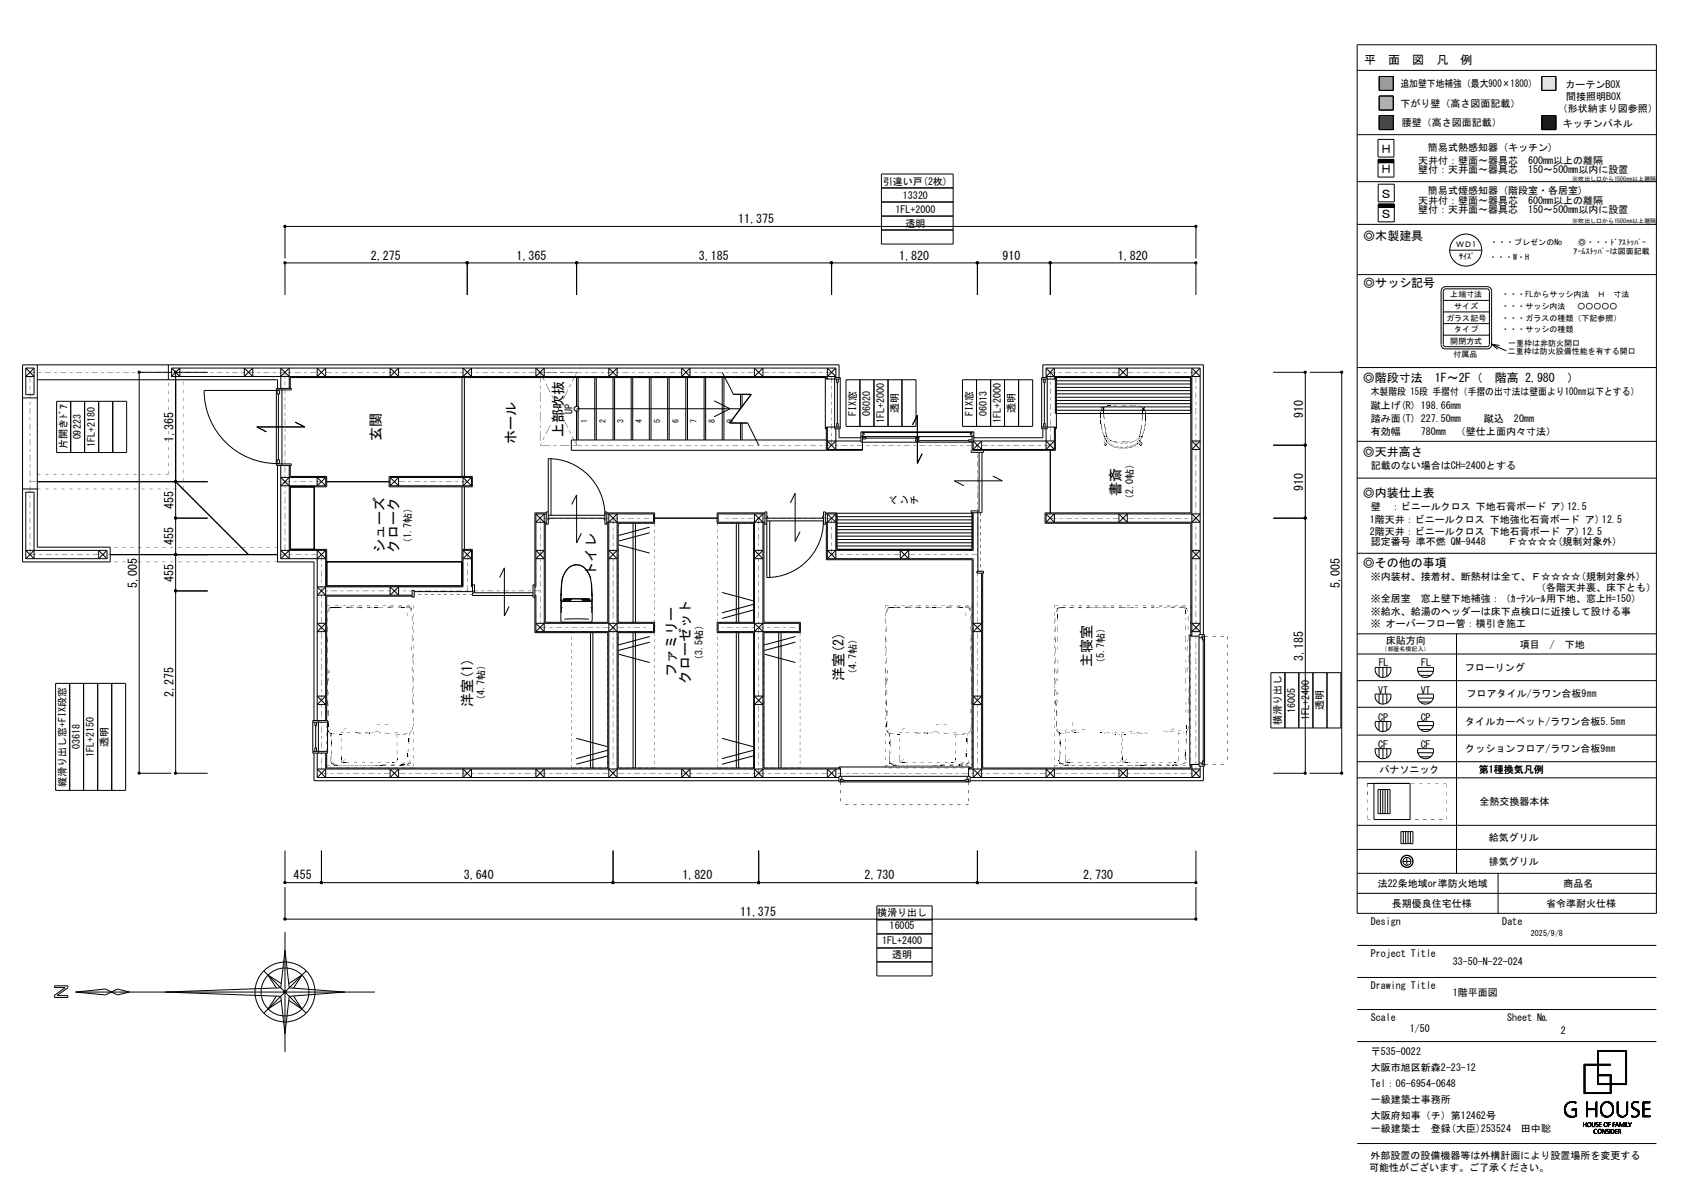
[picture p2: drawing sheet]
<svg xmlns="http://www.w3.org/2000/svg" width="420mm" height="297mm" viewBox="0 0 420 297" stroke-linecap="round" stroke-linejoin="round" font-family="sans-serif">
<defs><g id="words">
<g font-size="3.5">
<text x="95.1" y="110.1" transform="rotate(-90 95.1 110.1)">玄関</text>
<text x="128.8" y="110.9" transform="rotate(-90 128.8 110.9)">ホール</text>
<text x="140.6" y="109" transform="rotate(-90 140.6 109)">上部吹抜</text>
<text x="279.8" y="123.7" transform="rotate(-90 279.8 123.7)">書斎</text>
<text x="96" y="138.1" transform="rotate(-90 96 138.1)">シューズ</text>
<text x="99.5" y="138.1" transform="rotate(-90 99.5 138.1)">クローク</text>
<text x="148.8" y="143.6" transform="rotate(-90 148.8 143.6)">トイレ</text>
<text x="272.5" y="166.4" transform="rotate(-90 272.5 166.4)">主寝室</text>
<text x="168.8" y="169" transform="rotate(-90 168.8 169)">ファミリー</text>
<text x="172.3" y="170.7" transform="rotate(-90 172.3 170.7)">クローゼット</text>
<text x="210.7" y="170" transform="rotate(-90 210.7 170)">洋室(2)</text>
<text x="117.9" y="176.4" transform="rotate(-90 117.9 176.4)">洋室(1)</text>
</g>
<g font-size="3">
<text x="340.7" y="16.1">平　面　図　凡　例</text>
<text x="344.6" y="38.3">Ｈ</text>
<text x="344.6" y="43.3">Ｈ</text>
<text x="344.6" y="49.4">Ｓ</text>
<text x="184.3" y="55.8">11,375</text>
<text x="340.4" y="59.8">◎木製建具</text>
<text x="344.6" y="54.4">Ｓ</text>
<text x="92.6" y="64.9">2,275</text>
<text x="129" y="64.9">1,365</text>
<text x="174.5" y="64.9">3,185</text>
<text x="224.5" y="64.9">1,820</text>
<text x="250.3" y="64.9">910</text>
<text x="279.1" y="64.9">1,820</text>
<text x="340.4" y="71.7">◎サッシ記号</text>
<text x="340.3" y="95.3">◎階段寸法　1F～2F（　階高 2,980　）</text>
<text x="325.4" y="104.3" transform="rotate(-90 325.4 104.3)">910</text>
<text x="43.3" y="110.3" transform="rotate(-90 43.3 110.3)">1,365</text>
<text x="340.3" y="113.7">◎天井高さ</text>
<text x="325.4" y="122.5" transform="rotate(-90 325.4 122.5)">910</text>
<text x="340.3" y="124">◎内装仕上表</text>
<text x="43.3" y="127" transform="rotate(-90 43.3 127)">455</text>
<text x="43.3" y="136.1" transform="rotate(-90 43.3 136.1)">455</text>
<text x="340.3" y="141.4">◎その他の事項</text>
<text x="34.2" y="146.7" transform="rotate(-90 34.2 146.7)">5,005</text>
<text x="43.3" y="145.2" transform="rotate(-90 43.3 145.2)">455</text>
<text x="334.5" y="146.7" transform="rotate(-90 334.5 146.7)">5,005</text>
<text x="325.4" y="164.9" transform="rotate(-90 325.4 164.9)">3,185</text>
<text x="43.3" y="174" transform="rotate(-90 43.3 174)">2,275</text>
<text x="73.3" y="219.5">455</text>
<text x="115.8" y="219.5">3,640</text>
<text x="170.4" y="219.5">1,820</text>
<text x="215.9" y="219.5">2,730</text>
<text x="270.5" y="219.5">2,730</text>
<text x="184.8" y="228.6">11,375</text>
</g>
<g font-size="2.5">
<text x="349.7" y="21.8">追加壁下地補強（最大900×1800）</text>
<text x="390.9" y="21.9">カーテンBOX</text>
<text x="349.7" y="26.8">下がり壁（高さ図面記載）</text>
<text x="389" y="28.1">（形状納まり図参照）</text>
<text x="391.1" y="25">間接照明BOX</text>
<text x="350" y="31.5">腰壁（高さ図面記載）</text>
<text x="390.3" y="31.6">キッチンパネル</text>
<text x="354.1" y="40.9">天井付：壁面～器具芯　600mm以上の離隔</text>
<text x="356.5" y="37.8">簡易式熱感知器 (キッチン)</text>
<text x="220.5" y="46.2">引違い戸(2枚)</text>
<text x="354.1" y="43.3">壁付：天井面～器具芯　150～500mm以内に設置</text>
<text x="223.6" y="53.2">1FL+2000</text>
<text x="225.5" y="49.7">13320</text>
<text x="354.1" y="50.8">天井付：壁面～器具芯　600mm以上の離隔</text>
<text x="354.1" y="53.3">壁付：天井面～器具芯　150～500mm以内に設置</text>
<text x="356.5" y="48.3">簡易式煙感知器 (階段室・各居室)</text>
<text x="226.1" y="56.7">透明</text>
<text x="342.3" y="98.7">木製階段 15段 手摺付（手摺の出寸法は壁面より100㎜以下とする）</text>
<text x="342.3" y="102">蹴上げ(R) 198.66mm</text>
<text x="142.9" y="103.2" transform="rotate(-90 142.9 103.2)">UP</text>
<text x="213.8" y="103.8" transform="rotate(-90 213.8 103.8)">FIX窓</text>
<text x="217.3" y="103.8" transform="rotate(-90 217.3 103.8)">06020</text>
<text x="220.8" y="105.6" transform="rotate(-90 220.8 105.6)">1FL+2000</text>
<text x="224.3" y="103.1" transform="rotate(-90 224.3 103.1)">透明</text>
<text x="242.9" y="103.8" transform="rotate(-90 242.9 103.8)">FIX窓</text>
<text x="246.4" y="103.8" transform="rotate(-90 246.4 103.8)">06013</text>
<text x="249.9" y="105.6" transform="rotate(-90 249.9 105.6)">1FL+2000</text>
<text x="253.4" y="103.1" transform="rotate(-90 253.4 103.1)">透明</text>
<text x="342.3" y="105.3">踏み面(T) 227.50mm</text>
<text x="370.5" y="105.2">蹴込　20mm</text>
<text x="16.7" y="112.2" transform="rotate(-90 16.7 112.2)">片開きﾄﾞｱ</text>
<text x="20.2" y="109.7" transform="rotate(-90 20.2 109.7)">09223</text>
<text x="23.7" y="111.5" transform="rotate(-90 23.7 111.5)">1FL+2180</text>
<text x="342.3" y="108.6">有効幅</text>
<text x="354.8" y="108.6">780mm　（壁仕上面内々寸法）</text>
<text x="342.3" y="117.1">記載のない場合はCH=2400とする</text>
<text x="283" y="125.8" transform="rotate(-90 283 125.8)">（2.0帖）</text>
<text x="224.2" y="126" transform="rotate(-90 224.2 126)">ベ</text>
<text x="226.7" y="126" transform="rotate(-90 226.7 126)">ン</text>
<text x="229.2" y="126" transform="rotate(-90 229.2 126)">チ</text>
<text x="342" y="130.6">1階天井：ビニールクロス 下地強化石膏ボード ア) 12.5</text>
<text x="342.3" y="127.3">壁　：ビニールクロス 下地石膏ボード ア)12.5</text>
<text x="102.7" y="136.7" transform="rotate(-90 102.7 136.7)">（1.7帖）</text>
<text x="342" y="133.5">2階天井：ビニールクロス 下地石膏ボード ア) 12.5</text>
<text x="342.3" y="136.1">認定番号 準不燃 QM-9448　　Ｆ☆☆☆☆(規制対象外)</text>
<text x="342.3" y="144.7">※内装材、接着材、断熱材は全て、Ｆ☆☆☆☆(規制対象外)</text>
<text x="383.5" y="147.6">（各階天井裏、床下とも）</text>
<text x="342.3" y="150.2">※全居室　窓上壁下地補強：（ｶｰﾃﾝﾚｰﾙ用下地、窓上H=150）</text>
<text x="342.3" y="153.4">※給水、給湯のヘッダーは床下点検口に近接して設ける事</text>
<text x="342.3" y="156.6">※ オーバーフロー管：横引き施工</text>
<text x="346.1" y="160.7">床貼方向</text>
<text x="379.5" y="161.8">項目　/　下地</text>
<text x="175.4" y="165.9" transform="rotate(-90 175.4 165.9)">（3.5帖）</text>
<text x="275.7" y="166.8" transform="rotate(-90 275.7 166.8)">（5.7帖）</text>
<text x="344.3" y="166.3">FL</text>
<text x="354.9" y="166.3">FL</text>
<text x="365.8" y="167.6">フローリング</text>
<text x="213.8" y="169.5" transform="rotate(-90 213.8 169.5)">（4.7帖）</text>
<text x="344.1" y="173.1">VT</text>
<text x="354.7" y="173.1">VT</text>
<text x="121" y="175.9" transform="rotate(-90 121 175.9)">（4.7帖）</text>
<text x="323.4" y="177.9" transform="rotate(-90 323.4 177.9)">16005</text>
<text x="326.9" y="179.8" transform="rotate(-90 326.9 179.8)">1FL+2400</text>
<text x="330.4" y="177.3" transform="rotate(-90 330.4 177.3)">透明</text>
<text x="344.1" y="179.9">CP</text>
<text x="354.8" y="180">CP</text>
<text x="366.2" y="174.1">フロアタイル/ラワン合板9㎜</text>
<text x="319.9" y="181.1" transform="rotate(-90 319.9 181.1)">横滑り出し</text>
<text x="365.9" y="180.8">タイルカーペット/ラワン合板5.5㎜</text>
<text x="19.9" y="187" transform="rotate(-90 19.9 187)">03618</text>
<text x="23.5" y="188.9" transform="rotate(-90 23.5 188.9)">1FL+2150</text>
<text x="27" y="186.4" transform="rotate(-90 27 186.4)">透明</text>
<text x="344.1" y="186.7">CF</text>
<text x="354.8" y="186.7">CF</text>
<text x="365.9" y="187.6">クッションフロア/ラワン合板9㎜</text>
<text x="16.5" y="196.4" transform="rotate(-90 16.5 196.4)">縦滑り出し窓+FIX段窓</text>
<text x="344.4" y="193">パナソニック</text>
<text x="369.3" y="193">第1種換気凡例</text>
<text x="366.9" y="201">全熱交換器本体</text>
<text x="369.2" y="209.9">給気グリル</text>
<text x="369.2" y="215.9">排気グリル</text>
<text x="344" y="221.4">法22条地域or準防火地域</text>
<text x="390.4" y="221.4">商品名</text>
<text x="347.6" y="226.4">長期優良住宅仕様</text>
<text x="386" y="226.4">省令準耐火仕様</text>
<text x="219" y="228.5">横滑り出し</text>
<text x="222.1" y="232">16005</text>
<text x="342.3" y="230.8">Design</text>
<text x="375.1" y="230.8">Date</text>
<text x="220.3" y="235.5">1FL+2400</text>
<text x="222.8" y="239">透明</text>
<text x="342.3" y="238.8">Project Title</text>
<text x="362.8" y="241">33-50-N-22-024</text>
<text x="342.3" y="246.8">Drawing Title</text>
<text x="362.8" y="248.7">1階平面図</text>
<text x="342.3" y="254.8">Scale</text>
<text x="352" y="257.7">1/50</text>
<text x="376.3" y="254.8">Sheet №</text>
<text x="342.3" y="263.4">〒535-0022</text>
<text x="389.8" y="258">2</text>
<text x="342.3" y="267.4">大阪市旭区新森2-23-12</text>
<text x="342.3" y="271.4">Tel：06-6954-0648</text>
<text x="342.3" y="275.4">一級建築士事務所</text>
<text x="342.3" y="279.4">大阪府知事（チ）第12462号</text>
<text x="342.3" y="282.6">一級建築士　登録(大臣)253524　田中聡</text>
<text x="341.9" y="292.3">可能性がございます。ご了承ください。</text>
<text x="342.2" y="289.2">外部設置の設備機器等は外構計画により設置場所を変更する</text>
</g>
<g font-size="2">
<text x="363.6" y="61.8">ＷＤ1</text>
<text x="364.4" y="64.6">ｻｲｽﾞ</text>
<text x="371.8" y="64.8">・・・W・H</text>
<text x="372.1" y="61.1">・・・プレゼンのNo</text>
<text x="392.9" y="63.4">ｱｰﾑｽﾄｯﾊﾟｰは図面記載</text>
<text x="394.1" y="61.1">◎・・・ﾄﾞｱｽﾄｯﾊﾟｰ</text>
<text x="362.1" y="74.3">上端寸法</text>
<text x="363.1" y="77.1">サイズ</text>
<text x="374.9" y="77.1">・・・サッシ内法　 ○○○○○</text>
<text x="374.9" y="74.3">・・・FLからサッシ内法　Ｈ　寸法</text>
<text x="361.1" y="80">ガラス記号</text>
<text x="363.1" y="82.9">タイプ</text>
<text x="374.9" y="82.9">・・・サッシの種類</text>
<text x="374.9" y="80">・・・ガラスの種類（下記参照）</text>
<text x="362.1" y="85.8">開閉方式</text>
<text x="363" y="89">付属品</text>
<text x="376.5" y="88.4">二重枠は防火設備性能を有する開口</text>
<text x="376.6" y="86.4">一重枠は非防火開口</text>
<text x="146.6" y="105.6" transform="rotate(-90 146.6 105.6)">1</text>
<text x="151.2" y="105.6" transform="rotate(-90 151.2 105.6)">2</text>
<text x="155.7" y="105.6" transform="rotate(-90 155.7 105.6)">3</text>
<text x="160.3" y="105.6" transform="rotate(-90 160.3 105.6)">4</text>
<text x="164.8" y="105.6" transform="rotate(-90 164.8 105.6)">5</text>
<text x="169.4" y="105.6" transform="rotate(-90 169.4 105.6)">6</text>
<text x="173.9" y="105.6" transform="rotate(-90 173.9 105.6)">7</text>
<text x="178.5" y="105.6" transform="rotate(-90 178.5 105.6)">8</text>
<text x="183" y="105.6" transform="rotate(-90 183 105.6)">9</text>
<text x="382.3" y="233.6">2025/9/8</text>
</g>
<g font-size="1.5">
<text x="392.6" y="45.1">※吹出し口から1500㎜以上離隔</text>
<text x="392.6" y="55.8">※吹出し口から1500㎜以上離隔</text>
<text x="345" y="162.6">（部屋名横記入）</text>
</g>
</g></defs>
<path d="M344.4 19.1h3.5v3.5h-3.5z" fill-rule="evenodd" fill="#979797" stroke="#979797" stroke-width=".25"/>
<g fill="none" stroke="#000" stroke-width=".25">
<path d="M338.9 17.6h74.7M338.9 11.2h74.7v216.8h-74.7zM344.4 19.1h3.5v3.5h-3.5zM385 19.1h3.5v3.5h-3.5zM338.9 33.6h74.7M344.1 34.8h4v4.4h-4zM344.1 39.8h4v4.4h-4zM344.1 39.9h4M344.1 39.8h4M344.4 24h3.5v3.5h-3.5zM344.4 28.8h3.5v3.5h-3.5zM385 28.8h3.5v3.5h-3.5z"/>
<path d="M220.1 43.4h17.9v17.5h-17.9zM220.1 57.4h17.9M220.1 53.9h17.9M220.1 50.4h17.9M220.1 46.9h17.9M338.9 56h74.7M338.9 45.3h74.7M344.1 40.6h4M344.1 40.5h4M344.1 40.4h4M344.1 40.3h4M344.1 40.2h4"/>
<path d="M344.1 40.1h4M344.1 40h4M344.1 51.7h4M344.1 46h4v4.4h-4zM344.1 51h4v4.4h-4zM344.1 51.6h4M344.1 51.5h4M344.1 51.4h4M344.1 51.3h4M344.1 51.2h4M344.1 51.1h4M71.2 73.6v-8h227.4v8"/>
<path d="M71.2 64.5v-8h227.4v8M116.7 65.6v8M144 65.6v8M207.6 65.6v8M244.1 65.6v8M262.3 65.6v8M338.9 68.5h74.7M360.4 77.9h11.5M360.4 75h11.5M360.9 71.5h10.4a1.1 1.1 0 0 1 1.1 1.2v13.2a1.07 1.07 0 0 1-1.1 1.2h-10.4M360.9 72.1h10.4l.3 .1 .3 .5-.1 13.6-.5 .2h-10.4M361 72.1l-.4 .2-.2 .4v13.3l.1 .3 .5 .2"/>
<path d="M361 71.5a1.14 1.14 0 0 0-1.2 1.2v13.2a1.1 1.1 0 0 0 1.2 1.2M362 62.4h8M5.6 99.3h3.7M6.4 91.9l2.1 2.1h-2.1l2.1-2.1M6.4 91.9h2.1M6.4 91.9v6.6h2.1v-6.6M9.3 91.1v45.5h18.2v3.7h-21.9v-49.2h203.9v3.1M9.3 94.8h60v2.1M42 91.1v3.7M42.8 92.9h-8v100.1h8M42.8 94h165.9l-2.1-2.1v2.7M42.8 91.9h165.9"/>
<path d="M42.8 91.9l2.1 2.1v-2.1l-2.1 2.1M42.8 91.9v2.1M51.9 92.9h-8v100.1h8M61 91.9v2.1l2.1-2.1v2.1zM69 97.3h3.7v-.4h-3.7v19.3h3.7v-.4h-3.7M69.2 97.5v.8h.6v-.8h-18.8a18.2 18.2 0 0 0 18.2 18.2M69.5 98.3v16.5M70.1 94l2.1-2.1v5M70.4 96.9v19.3M72.2 94l-2.1-2.1v5M79.2 91.9v2.1l2.1-2.1v2.1zM97.4 91.9v2.1l2.1-2.1v2.1z"/>
<path d="M115.4 94.2v24.7M115.6 91.9v2.1l2.1-2.1v2.1zM116 94.2v24.7M133.8 91.9v2.1l2.1-2.1v2.1zM144 94.2v7.2M144.4 94.2v7.4M148.5 94.2v15.6M148.9 94.2v15.6M152 91.9v2.1l2.1-2.1v2.1zM153.1 94.2v15.6M153.5 94.2v15.6M157.6 94.2v15.6"/>
<path d="M158 94.2v15.6M162.1 94.2v15.6M162.6 94.2v15.6M166.7 94.2v15.6M167.1 94.2v15.6M170.2 91.9v2.1l2.1-2.1v2.1zM171.2 94.2v15.6M171.7 94.2v15.6M175.8 94.2v15.6M176.2 94.2v15.6M180.3 92.9l2.8 5.5h4.5l-5.4 7.2h4.5l2.7 5.5M180.3 94.2v15.6"/>
<path d="M180.8 94.2v15.6M184.9 98.4v3.6h-40.9M185.3 98.4v3.1M188.4 91.9v2.1l2.1-2.1v2.1zM206.1 94.2v12.8h.2M208.4 94.2h1.4v12.8h-1.4zM208.7 91.9v2.3M208.7 91.9l-2.1 2.1M208.9 94.6v.9h.4v-.9M209.1 95.5v10.2M209.8 94.6h-3.5v-.4h-133.8v2.7M211.2 94.8h17.5v11.6h-17.5z"/>
<path d="M214.7 94.8v11.6M218.2 94.8v11.6M221.7 94.8v11.6M225.2 94.8v11.6M240.3 94.8h17.6v11.6h-17.6zM243.8 94.8v11.6M247.4 94.8v11.6M250.8 94.8v11.6M254.3 94.8v11.6M260.1 94.2h1.4v12.8h-1.4zM260.1 94.6h3.5M260.4 94.2v-3.1h40.1v67.3"/>
<path d="M260.6 94.6v.9h.4v-.9M260.8 95.5v10.2M261.2 91.9h38.5M261.2 91.9v2.3M261.2 91.9l2.1 2.1M263.3 94.6v-2.7l-2.1 2.1h38.5l-2.1-2.1v66.9M263.5 98.3h33.8M263.5 99.9h33.8M263.5 99.1h33.8M263.5 97.5h33.8M263.5 96.7h33.8M263.5 95.8h33.8"/>
<path d="M263.5 95h33.8M263.8 94.2v12.8h-.2M279.4 91.9v2.1l2.1-2.1v2.1zM299.7 91.9v66.5M299.7 91.9l-2.1 2.1M317.9 92.9h8v100.1h-8M327 92.9h8v100.1h-8M338.9 91.7h74.7M360.4 80.8h11.5M360.4 83.7h11.5M372.4 85.9l3.7 1.7M372.4 85.9l2 .3"/>
<path d="M372.4 85.9l1.6 1.3M14.1 100.2h17.5v12.7h-17.5zM17.7 100.2v12.7M21.1 100.2v12.7M24.6 100.2v12.7M28.2 100.2v12.7M69.2 114.8h.6v.9h-.6zM69.3 116.2v24.1h9.1v39.5M70.1 116.2v23.2M72.2 116.2v23.2l-2.1-2h11.2M72.2 119.2l-2.1 2h11.2M72.5 116.2v2.7h9.1v2.6h-9.1v15.6h9.1v9.1h33.8v-24.7"/>
<path d="M73.7 105.4l2.4 1.2h-12l2.4 1.2M81.3 119.2v2M81.3 119.2l-2.1 2v-2l2.1 2M81.3 119.2h-11.2l2.1 2M97.2 118.9h20.7v2.6h-20.7zM97.4 119.2h20.3M97.4 119.2l2.1 2v-2l-2.1 2M97.4 119.2v2M117.7 119.2l-2.1 2v-2l2.1 2M117.7 119.2v2M137.6 114.5v14.1M144 102.6v7.2"/>
<path d="M144.4 102.4v7.4M178.3 100l4 2-4 2M184.9 105.6v4.2M185.3 105.6v4.2M206.6 112.2h8.7M206.6 106.6v5.6M208.7 107v5.2l-2.1-2.1h8.4M208.7 110.1l-2.1 2.1M208.9 106.6v-.9h.4v.9M209.5 107v2.3h5.5M209.8 106.6h-3.5v5.8M215 109h28.2"/>
<path d="M215.3 107.8v.4h.5v.3h-.5v3.9h-72.6v-2.6h63.6M215.3 107.9h27.4M215.3 109.2h.9v.4h-.9M216.2 109.3h12.4M227.8 106l1.3-2.3v12l1.2-2.5M228.6 109.8h.9v.4h-.9zM228.6 109.2h.9v.4h-.9zM229.5 110h12.4M242.5 112.4v.5h3.1v-.5M242.7 109.8h-.8v.4h.8M242.7 112.2h20.6M243 110.1l2.1 2.1"/>
<path d="M243 112.2l2.1-2.1v2.3M243 110.1v2.3M243.2 110.1v-2.3h-28.2v2.6h28M244.5 112.9v15.1h.7v-15.1M247.9 118.8l2.4 1.2h-12l2.4 1.2M260.1 106.6h3.5l-.1 5.8h-20.8v-3.9h-.4v-.3h.4v-.4M260.4 107v2.3h-17.2M260.6 106.6v-.9h.4v.9M261.2 107v5.2l2.1-2.1h-20.3M261.2 110.1l2.1 2.1M262.3 112.4v15.6M263.3 106.6v5.6"/>
<path d="M263.5 102.4h33.8M263.5 101.6h33.8M263.5 100.8h33.8M297.3 103.2h-33.8v-9h33.8v33.8h-36.4v2.6h36.4v28.2h2.1M297.6 110.1h2.1l-2.1 2.1h2.1zM317.9 111.1h8M338.9 110.2h74.7M338.9 119.3h74.7M5.6 122h3.7M6.4 139.4h20.3M8.5 137.4l-2.1 2M9.3 120.2h42.6"/>
<path d="M26.7 137.4h-20.3l2.1 2v-16.5h-2.1v16.5M26.7 137.4l-2.1 2v-2l2.1 2M26.7 137.4v2M27.5 138.4h41.8M43.9 129.3h8M43.9 120.2l18.2 18.2M70.1 139.4h11.2l-2.1-2v42.4M72.2 137.4l-2.1 2M72.5 121.5h6M78.4 137.1h.1M78.4 121.5l.1 15.6M81.3 137.4v42.4"/>
<path d="M81.3 137.4l-2.1 2M81.6 120.2h15.6M97.4 121.2h20.3M115.4 137.1h2.5l.1 9.1M115.6 137.4l2.1 2h-2.1l2.1-2M115.6 137.4h2.1M115.6 137.4v9.1h-36.4l2.1 2M116 121.5v15.6M117.7 137.4v9.1h.3M133.8 128.3h2.6M133.8 137.4h2.1l-2.1 2h2.1zM133.8 128.3v18.2h-.2"/>
<path d="M133.8 128.3l2.1 2M136.4 128h-2.8v29.9h18.2v33.8h-70.2v-3.7M136.4 130.6h-.3v24.7h15.7v-24.7h-.3M136.4 130.3h-2.6l2.1-2v29.3l-2.1-2h29.4v2h-29.4M136.9 127.8h-.5v3.1h.5v-1.3h-.1l.1-.2v-14.9a14.1 14.1 0 0 1 14.1 14.1h-14.1M136.9 129.3h14.1M137.1 129.3v.4h-.2M142.7 125.9l1.3-2.4v12l1.2-2.4M150.8 129.3v.4h.2M151 127.8h.5v3.1h-.5zM151.5 128h11.9v2.6h-9.1v24.7h9.1v2.6h-9.1v33.8h33.9v-33.8h-9.1v-2.6h9.1v-24.7h-9.1v-2.6h11.9M151.5 128.3h11.7v2h-11.7"/>
<path d="M152 137.4h2.1l-2.1 2h2.1zM152 130.3l2.1-2v65.8l-2.1-2.2M154.1 130.3l-2.1-2v65.8l2.1-2.2M154.5 136l7.7 2M158.1 130.6v24.7M158.7 130.6v24.7M162.2 131.6l-7.7 2M162.2 133l-7.7 2M163.4 129.3h15.7M183.9 130.6v24.7M184.4 130.6v24.7M188.4 137.4h2.1l-2.1 2h2.1z"/>
<path d="M188.4 130.3l2.1-2v65.8l-2.1-2.2M190.5 130.3l-2.1-2v65.8l2.1-2.2M191 130.6h-.2v24.7h9.1v2.6h-9.1v33.8h19v2.1M191 128.3h-11.7v2h11.7M191.5 130h14.1a14.1 14.1 0 0 1-14.1 14.1v-16.3h-.5v3.1h.5M191.5 129.3h14.1M191.5 128.9h.2v.4M192.2 130v14.1M197.4 125.5l1.1-2.4v12l1.3-2.4M205.6 127.8h.5v3.1h-.5v-1.7h.1zM205.6 128.9h-.2v.4M206.1 130.6h.2v9.1h36.4v52h-.8v2.1"/>
<path d="M206.1 128.3h2.6M206.1 130.3h2.6l-2.1-2v11.1M206.6 139.4h36.4v54.7l2.1-2.2M208.7 137.4l-2.1 2M208.7 128.3l-2.1 2M209 128.9h33.7M209 128.1h33.7M209 129.8h33.7M209 130.6h33.7M209 131.4h33.7M209 132.2h33.7M209 133h33.7"/>
<path d="M209 133.8h33.7M209 134.7h33.7M209 135.5h33.7M209 136.3h33.7M224.8 137.4v2l2.1-2v2zM242.5 127.5h1.8v.5h-1.8zM242.7 128v9.1h-33.7v-9.1h-2.9M243 128v9.4h-36.4l2.1 2v-11.1M244.2 128v14.6M261.2 128.3l2.1 2v-2l-2.1 2M261.2 128.3h38.5l-2.1 2M261.2 128.3v2"/>
<path d="M279.4 128.3v2l2.1-2v2zM297.6 128.3l2.1 2h-38.5M297.6 137.4h2.1l-2.1 2h2.1zM317.9 129.3h8M338.9 138.1h74.7M43.9 147.5h8M79.2 155.6h2.1l-2.1 2h2.1zM81.3 146.5l-2.1 2h23.7M81.6 140.2h33.8M97.4 146.5v2l2.1-2v2zM102.9 148.8h-21.3v31M102.9 147.4h.5v1.7h-.5z"/>
<path d="M103.4 147.7h14.6M118 146h.5v1.7h-.5zM124.8 144.1l1.1-2.4v12.1l1.2-2.5M133.1 148h-15.1v.6h15.1M133.6 148.5h.2v9.1M133.6 146h-.5v3.1h.5M135.9 155.6l-2.1 2M140.1 148.1l-.1 6.8 .5 .4M140.1 148v2M140.1 149.5v.1M140.1 150h.1M140.2 150.2h7.5"/>
<path d="M140.2 150.2v.8M140.2 151v2M140.2 150h.4M140.2 146.2v2.5M140.2 149.6v.6M140.3 151.6l.1 .2M140.3 154.8l-.1 .1M140.4 144.5l-.3 3.6M140.6 149.5v.5M140.7 143.7l-.3 .8M140.7 149.6h1.8M140.7 149.8h1.8"/>
<path d="M140.7 149.4h6.5M140.9 154.6l3.1-.2 3.1 .2M142.2 141.5l-.4 .4a5.6 5.6 0 0 0-1.4 2.6M142.2 141.5l-.5 .4M142.6 149.8h-1.9M142.7 149.5l-.1 .3M142.7 149.6l-.1 .2M142.7 141.2l-.5 .3M144 140.9l1.2 .3M144 141l1.2 .2M144 140.9l-1.3 .3M144 141l-1.3 .2"/>
<path d="M145.2 141.2l.5 .3M145.2 149.6l.1 .2M145.2 149.5l.1 .3M145.3 149.8h1.9v-.3h-6.5l-.1 .5M145.4 149.6h1.8M145.4 149.8h1.8M145.7 141.5l.9 1M146.6 142.5l.6 1.2M146.6 142.5l.7 1.2M147.2 143.7l.4 1.6 .1 3.4M147.2 150h.1M147.3 149.5v.5"/>
<path d="M147.3 150h.5M147.4 157.9v33.8M147.7 154.8v.1M147.7 151.6l-.2 .2M147.7 145.3l.1 2.8M147.8 149.5l-.1 3.5M147.8 150l-.1 .1M147.8 148.1l.1 6.8-.5 .4M147.8 148v2M148 157.9v33.8M152 155.6l2.1 2M154.1 155.6l-2.1 2"/>
<path d="M158.1 157.9v33.8M158.7 157.9v33.8M162.2 158.9l-7.7 2.1M179.3 155.6h20.3v2h-20.3zM180.3 147.9l7.7 2M183.9 157.9v33.8M184.4 157.9v33.8M188 152.3l-7.7 2M188 150.9l-7.7 2.1M188.4 155.6l2.1 2M190.5 155.6l-2.1 2M194.4 157.9v33.8"/>
<path d="M195 157.9v33.8M198.6 158.9l-7.7 2.1M243 155.6h2.1l-2.1 2h2.1zM243.9 142.6h1.7v.4h-1.7zM245.1 143v51.1l-2.1-2.2M245.4 143v48.7h51.9v-.9h2.1M297.3 158.4h-.2v32.8h.2M297.6 155.6l2.1 2h-2.1l2.1-2zM299.4 158.4h1.4v32.8h-1.4zM300.2 158.8v.9h.5v-.9M300.4 159.7v30.2M300.8 158.8h-.7v.4h-.7"/>
<path d="M338.9 158.2h74.7M363.7 158.2v59.8M13.9 170.6h17.5v26.7h-17.5zM17.4 170.6v26.7M20.9 170.6v26.7M24.4 170.6v26.7M27.9 170.6v26.7M78.1 179.8h3.7v8.2h-3.7zM79.2 173.7h2.1l-2.1 2.2h2.1zM79.5 179.8v8.2M154.5 163.3l7.7 2.1M162.2 160.3l-7.7 2"/>
<path d="M188.4 173.7h2.1l-2.1 2.2h2.1zM190.9 163.3l7.7 2.1M198.6 160.3l-7.7 2M243 173.7h2.1l-2.1 2.2h2.1zM317.3 167.9h17.5v13.8h-17.5zM320.8 167.9v13.8M324.3 167.9v13.8M327.8 167.9v13.8M331.3 167.9v13.8M338.9 163.2h74.7M338.9 169.9h74.7M338.9 176.5h74.7"/>
<path d="M343.4 173.2h3.9M343.4 166.6h3.9a1.99 1.99 0 0 1-2 2.5 1.99 1.99 0 0 1-1.9-2.5zM343.4 173.3a1.99 1.99 0 0 0 1.9 2.4 1.99 1.99 0 0 0 2-2.4M344.3 166.6v2.2M344.3 173.3v2.2M345.3 166.6v2.5M345.3 173.3v2.5M346.3 166.6v2.2M346.3 173.3v2.2M354 173.2h3.9M354 167.6h3.9M354 174.2h3.9"/>
<path d="M354 166.6h3.9a1.99 1.99 0 0 1-1.9 2.5 1.99 1.99 0 0 1-2-2.5zM354 173.3a1.99 1.99 0 0 0 2 2.4 1.99 1.99 0 0 0 1.9-2.4M354.6 168.6h2.7M354.6 175.2h2.7M78.1 187.5h3.7M78.1 180.3h3.7M78.4 188v6.9h131.1M78.6 180.3v.8h.4v-.8M78.6 187.5v-.9h.4v.9M78.8 181.1v5.5M79.2 194.1h130.3M79.2 188v6.1"/>
<path d="M81.3 188v6.1l-2.1-2.2h130.6M81.3 191.9l-2.1 2.2M97.4 191.9v2.2l2.1-2.2v2.2zM115.6 191.9v2.2l2.1-2.2v2.2zM133.8 191.9v2.2l2.1-2.2v2.2zM143.9 184.3l7.7 2.1M151.6 188.7l-7.7 2.1M151.6 187.3l-7.7 2.1M170.2 191.9v2.2l2.1-2.2v2.2zM180.3 184.3l7.7 2.1M188 188.7l-7.7 2.1M188 187.3l-7.7 2.1"/>
<path d="M206.6 191.9v2.2l2.1-2.2v2.2zM209.5 191.7v-.3h32.7v.3M209.5 193.8h32.7v1.4h-32.7zM209.8 194.6h.9v.4h-.9M210.2 193.8v.6h-.4v.8M210.7 194.8h30.3M241.5 193.8v.6h.4v.8M241.9 194.6h-.9v.4h.9M242.2 194.1h57.5M261.2 191.9v2.2l2.1-2.2v2.2zM279.4 191.9v2.2l2.1-2.2v2.2zM297.6 190.8v3.3l2.1-2.2h-57.8"/>
<path d="M297.6 191.9l2.1 2.2M299.4 190.5h.7v.3h.7M299.7 191.2v2.9M300.2 190.8v-.9h.5v.9M300.5 191.2v3.7h-58.3M338.9 194.1h74.7M338.9 183.5h74.7M338.9 190.1h74.7M341.4 195.5h10.7v9.1h-9v-9.1M343.4 180.1h3.9a1.99 1.99 0 0 1-2 2.5 1.99 1.99 0 0 1-1.9-2.5zM343.4 186.9h3.9a1.99 1.99 0 0 1-2 2.5 1.99 1.99 0 0 1-1.9-2.5zM344.1 197.1h3v6h-3z"/>
<path d="M344.3 180.1v2.2M344.3 186.9v2.2M344.7 197.1v6M345.3 197.1v6M345.3 180.1v2.5M345.3 186.9v2.5M345.9 197.1v6M346.3 180.1v2.2M346.3 186.9v2.2M346.5 197.1v6M354 180.1h3.9M354 181.1h3.9"/>
<path d="M354 186.9h3.9M354 187.9h3.9M354 180.1a1.99 1.99 0 0 0 2 2.5 1.99 1.99 0 0 0 1.9-2.5M354 186.9a1.99 1.99 0 0 0 2 2.5 1.99 1.99 0 0 0 1.9-2.5M354.6 182.1h2.7M354.6 188.9h2.7M71.2 212.3v8h227.4v-8M80.3 212.3v8M153.1 212.3v8M189.4 212.3v8M244.1 212.3v8M338.9 218h74.7"/>
<path d="M338.9 212h74.7M338.9 206h74.7M349.8 207.6h3v3h-3zM350.3 215h2M350.4 207.6v3M351 207.6v3M351.3 214v2M351.6 207.6v3M352.2 207.6v3M374.1 218v10M71.2 221.4v8h227.4v-8M71.2 232.7v29.9"/>
<path d="M218.9 226.1h13.8v17.5h-13.8zM218.9 236.6h13.8M218.9 233.1h13.8M218.9 229.6h13.8M338.9 236h74.7M338.9 223h74.7M13.6 246h3.3v.5l-2.6 2h2.6v.5h-3.3v-.5l2.7-2h-2.7zM18.9 247.6l7.4 .7 1.5-.7M18.9 247.6l7.4-.8 1.5 .8M18.9 247.6h74.7M27.8 247.6l1.5-.8 3 .8-3 .7zM41.3 247.6l28.8-1.1 1.1-9.3 1 9.3 13.9 1.1-13.9 1.1-1 9.4-1.1-9.4z"/>
<path d="M65.9 242.3l10.6 10.6M69 248.6l-2.1 3.2 3.3-2.1M70.2 245.5l-3.3-2.1 2.1 3.2M72.1 245.5l3.3-2.1-2.1 3.2M73.3 248.6l2.1 3.2-3.3-2.1M76.5 242.3l-10.6 10.6M218.9 240.1h13.8M338.9 244h74.7M338.9 252h74.7M338.9 260h74.7M390.6 277.2l.5 .5M390.6 277.1l.4 .4"/>
<path d="M390.6 277l.4 .5M390.6 276.9l.3 .4M390.6 276.7l.3 .4M390.6 276.6l.3 .4M390.6 276.6l.3 .3M390.6 276.5l.3 .3M390.7 277.5l1.3 1.3-.5-.5M390.7 277.4l.5 .5M390.7 277.3l.4 .5M390.7 276.4l.2 .2M390.7 277.6l1.2 1.2M390.7 276.2l.2 .2"/>
<path d="M390.7 277.7l1.1 1.1M390.8 277.9l.8 .8M390.8 277.8l.9 1M390.8 275.9l.2 .3M390.8 276l.3 .1M390.8 275.8l.3 .3M390.9 278.1l.5 .5M390.9 277.2l-.3-.4 .3 .4M390.9 276.7l-.2-.3 .2 .3M390.9 275.7l.2 .4-.2-.3M390.9 275.7l.3 .2-.2-.3 .3 .2M390.9 276.5l-.2-.3 .2 .4"/>
<path d="M391 275.6l.2 .2M391 276.3l-.3-.2 .3 .3M391.1 275.5l.2 .3M391.1 275.5l.2 .2M391.1 275.5l.3 .2M391.2 275.4l.2 .2M391.2 278l-.5-.6 1.4 1.4M391.3 275.3l.3 .2M391.5 275.2l.2 .2M391.5 275.5l-.3-.1 .3 .2M391.6 275.5l-.2-.2 .2 .2M391.6 275.2l.1 .2"/>
<path d="M391.6 275.1l.2 .2M391.6 275.5l-.2-.2 .1 .2M391.6 278.4l.5 .4M391.7 275.1l.2 .2M391.7 275.1l.3 .2M391.7 278.4l.4 .4M391.8 278.4l.4 .4M391.8 278.5l.5 .3-.4-.3M392 278.5l.4 .3-.4-.2M392.1 275l.2 .2M392.1 275l.3 .2M392.1 278.6l.5 .2-.3-.2"/>
<path d="M392.2 275.2l-.3-.2 .2 .3M392.2 275l.3 .2M392.3 275l.3 .2M392.3 278.6l.3 .2M392.4 275l.3 .2M392.4 278.6l.3 .2M392.5 275l.3 .2M392.5 277v.1M392.5 276.9v.2M392.5 276.9l.1 .2M392.5 278.6l.3 .2-.2-.2M392.6 276.8l.3 .3"/>
<path d="M392.6 275l.3 .2M392.6 278.6l.2 .2M392.6 278.6l.4 .2M392.6 276.8l.4 .3-.3-.3M392.6 275l.4 .2M392.7 277.1l-.2-.3 .3 .3M392.7 275l.4 .2M392.7 276.8l.4 .3M392.7 276.8l.3 .3M392.8 278.6l.2 .2M392.8 276.8l.3 .3M392.9 275l.3 .3-.3-.3"/>
<path d="M392.9 276.8l.3 .3M392.9 275l.5 .3M392.9 278.6l.3 .2M393 276.8l.3 .3-.2-.3M393 275l.4 .4M393 278.6l.4 .2M393 276.8l.3 .3M393.1 276.8l.6 .6M393.1 278.8l-.3-.2 .3 .2M393.1 276.8l.6 .5M393.1 275l.4 .4M393.2 276.8l.5 .4"/>
<path d="M393.2 275l.3 .3-.2-.3M393.3 278.5l.2 .2M393.3 276.8l.4 .4M393.4 276.8l.3 .3M393.4 275l.1 .2-.1-.2M393.4 278.1l.3 .4-.3-.3M393.4 278l.3 .4M393.4 278l.3 .3M393.4 277.7l.3 .5-.3-.3M393.4 277.5l.3 .5M393.4 277.4l.3 .3M393.4 277.2l.3 .5"/>
<path d="M393.4 276.8l.3 .1M393.4 278.7l-.2-.2 .3 .2M393.4 278.4l.2 .2M393.4 278.2l.3 .4M393.4 277.5l.3 .3M393.4 277.3l.3 .2M393.5 275.1h.1M393.5 276.8l.2 .1M393.6 276.8l.1 .1M393.7 276.8h.1M395.5 272.9v.1M395.5 272.2l.3 .5"/>
<path d="M395.5 272.1l.3 .3M395.5 271.9l.3 .4M395.5 271.8l.3 .4M395.5 271.5l.3 .5M395.5 271.4l.3 .3M395.5 271.1l.3 .4M395.5 270.9l.3 .3M395.5 270.8l.3 .3M395.5 270.6l.3 .4M395.5 270.5l.3 .3M395.5 270.4l.3 .3M395.5 270.3l.3 .3"/>
<path d="M395.5 270.2l.3 .4-.3-.3M395.5 268.3l.3 .4M395.5 268.5l.3 .3M395.5 268.8l.3 .3M395.5 268.9l.3 .3-.3-.3M395.5 269l.3 .3M395.5 269.1l.3 .3M395.5 269.2l.3 .3-.3-.3M395.5 269.3l.3 .3-.3-.2M395.5 269.4l.3 .3M395.5 269.5l.3 .3M395.5 269.6l.3 .3"/>
<path d="M395.5 270.1l.3 .3M395.5 269.8l.3 .3M395.5 272.5l.5 .5M395.5 272.7l.4 .3-.4-.2 .2 .2M395.5 265.9l.3 .4M395.5 266.3l.3 .2M395.5 266.2l.3 .4-.3-.3M395.5 266.4l.3 .3M395.5 265.7l.3 .3-.2-.1M395.5 265.8l.3 .3M395.5 266.5l.3 .3-.3-.2M395.5 266.7l.3 .2"/>
<path d="M395.5 266.1l.3 .3M395.5 266.3l.3 .3M395.5 267.2l.3 .5M395.5 266.6l.3 .3M395.5 267.3l.3 .2M395.5 267.7l.3 .3M395.5 267.6l.3 .2M395.5 266.8l.3 .3M395.5 267.5l.3 .4-.3-.3M395.5 267.8l.3 .3-.3-.2M395.5 268l.3 .2M395.5 268.3l.3 .2"/>
<path d="M395.5 267.5l.3 .3M395.5 268.4l.3 .2M395.5 267.6l.3 .3M395.5 268.9l.3 .2M395.5 268.1l.3 .3M395.5 268.9l.3 .3M395.5 270.6l.3 .2M395.5 271.4l.3 .2M395.5 271.6l.3 .3M395.5 267.9l.3 .3M395.5 272.8l.2 .2M395.6 265.6l.3 .3"/>
<path d="M395.6 265.9h.2M395.6 273l-.1-.1 .2 .1M395.7 265.9h.1M395.8 271.5l-.3-.2 .3 .3M395.8 271.2l-.3-.2 .3 .4M395.8 268.9l-.3-.3 .3 .4M395.8 269.9l-.3-.2 .3 .3M395.8 270.2l-.3-.3 .3 .4M395.8 265.9l-.3-.3 .3 .3M395.8 267l-.3-.3 .3 .3M395.8 267.2l-.3-.2 .3 .4M395.8 268.3l-.3-.2 .3 .3"/>
<path d="M395.8 272.8l.2 .2M395.9 272.8l.2 .2M395.9 265.6l.3 .3M395.9 265.9l-.3-.3 .5 .3M395.9 273l-.4-.5 .6 .5M396 265.6l.2 .3M396 272.8l.2 .2M396 265.6l.4 .3M396.1 272.8l.3 .2M396.1 265.6l.2 .3M396.2 276.2l.2 .5M396.2 276.1l.2 .4"/>
<path d="M396.2 275.8l.2 .3M396.2 275.7l.2 .4M396.2 275.5l.2 .4-.2-.3M396.2 275.5l.2 .3M396.2 275.3l.2 .2M396.2 275.1l.2 .5M396.2 276.5l.5 .5-.3-.3M396.2 276.4l.4 .6-.4-.5 .2 .4M396.2 278.6l.2 .2M396.2 278.5l.2 .3M396.2 278.3l.2 .5M396.2 278.2l.2 .3-.2-.3"/>
<path d="M396.2 278l.2 .4-.2-.3M396.2 277.8l.2 .3M396.2 277.5l.2 .4M396.2 277.5l.2 .3M396.2 277.4l.2 .3-.2-.2M396.2 277.2l.2 .3M396.2 277l.2 .5-.2-.3M396.2 276.9l.2 .3M396.2 276.7l.2 .5M396.2 272.8l.3 .2-.3-.2M396.2 278.3l.2 .3M396.2 278l.2 .3"/>
<path d="M396.2 277.7l.2 .3M396.2 277.3l.2 .3M396.2 276.6l.2 .4M396.2 275.4l.2 .3M396.2 278.8v-.2l.1 .2M396.2 265.6l.4 .3M396.2 275l.2 .3M396.3 272.8l.2 .2M396.3 272.8l.4 .2M396.3 275h.1M396.4 265.6l.3 .3M396.4 276.2l-.2-.3 .2 .4"/>
<path d="M396.4 275.3l-.2-.3 .2 .3M396.4 275.2l-.2-.2 .2 .2M396.4 276.9h.1M396.4 278.2l-.2-.3 .2 .3M396.4 277h.1M396.5 276.7l.4 .3M396.5 272.8l.2 .2M396.5 265.6l.3 .3M396.6 276.7l.3 .3M396.6 265.6l.3 .3M396.7 276.7l.3 .3M396.7 273l-.2-.2 .3 .2"/>
<path d="M396.7 272.8l.3 .2M396.8 276.7l.3 .3-.3-.3M396.9 276.7l.3 .3M396.9 273l-.2-.2 .3 .2M396.9 265.6l.3 .3-.2-.3M396.9 277l-.3-.3 .4 .3M397 276.7l.3 .3M397 265.9l-.3-.3 .4 .3M397 265.6l.5 .3M397.1 273l-.3-.2 .5 .2M397.1 265.6l.3 .3M397.1 276.7l.4 .3"/>
<path d="M397.2 272.8l.2 .2M397.2 276.7l.4 .3M397.2 273l-.2-.2 .3 .2M397.2 272.8l.3 .2-.2-.2M397.3 277l-.3-.3 .4 .3M397.3 265.6l.3 .3-.3-.3M397.3 276.7l.3 .3M397.3 265.6l.2 .3M397.3 265.6l.4 .3M397.4 276.7l.5 .3M397.4 272.8l.3 .2M397.5 265.6l.4 .3"/>
<path d="M397.6 273l-.3-.2 .3 .2M397.6 277l-.3-.3 .4 .3M397.6 276.7l.3 .3M397.7 276.7l.3 .3M397.7 265.6l.4 .3M397.7 272.8l.3 .2M397.8 276.7l.4 .3M397.8 273l-.3-.2 .4 .2M397.8 272.8l.3 .2M397.8 265.6l.5 .3-.3-.3M397.9 276.7l.3 .3M398 272.8l.1 .2"/>
<path d="M398 276.7l.4 .3M398 272.8l.3 .2M398.1 265.6l.3 .3M398.1 276.7l.6 .6M398.1 272.8l.3 .2-.3-.2M398.1 265.6l.3 .3-.1-.3M398.1 276.7l.6 .7M398.2 276.7l.5 .5-.2-.3M398.2 277l-.3-.3 .4 .3M398.2 272.8l.3 .2M398.2 265.6l.3 .3M398.3 276.7l.4 .5"/>
<path d="M398.3 272.8l.3 .2M398.3 272.8l.2 .2M398.4 272.8l.3 .2M398.5 276.2l.2 .3M398.5 276.1l.2 .4M398.5 275.8l.2 .5M398.5 278.7l.1 .1M398.5 278.6l.2 .2M398.5 278.4l.2 .4-.2-.3M398.5 278.1l.2 .3M398.5 277.9l.2 .3M398.5 277.5l.2 .5"/>
<path d="M398.5 277.3l.2 .2M398.5 277.1l.2 .5M398.5 276.5l.2 .3M398.5 276.8l.2 .3M398.5 277.2l.2 .2M398.5 277.5l.2 .2M398.5 275.3l.2 .2M398.5 275.1l.2 .4-.2-.3M398.5 272.8l.2 .2M398.5 275.3l.2 .3M398.5 275.4l.2 .4M398.5 275.6l.2 .5"/>
<path d="M398.5 275.8l.2 .3M398.5 265.6l.3 .3M398.5 278l.2 .3M398.5 277.9l.2 .4M398.5 277.7l.2 .3M398.5 277.4l.2 .4M398.5 277.3l.2 .4M398.5 278.7v.1M398.5 276.4l.2 .3M398.5 275.3l.2 .4M398.5 275l.2 .2M398.6 272.8l.3 .2"/>
<path d="M398.6 265.6l.5 .6-.2-.3M398.6 265.9l-.3-.3 .4 .3M398.6 275l.1 .2M398.7 272.8l.3 .2-.2-.2M398.7 275v.2M398.7 276.6l-.2-.3 .2 .3M398.7 278.5l-.2-.3 .2 .4M398.7 278.1l-.2-.3 .2 .4M398.7 276.9l-.2-.3 .2 .4M398.7 275.3l-.2-.3 .2 .4M398.7 265.6l.4 .4M398.7 275h.1"/>
<path d="M398.8 272.8l.3 .2M398.8 265.9l-.1-.3 .4 .5M398.8 265.6l.3 .3M398.9 262.5l.2 .2M398.9 262.4l.2 .2zM398.9 262.3l.1 .2M398.9 262.2l.2 .3M398.9 263.6l.2 .3M398.9 263.5l.2 .3-.2-.2M398.9 264.6l.2 .2-.2-.1M398.9 263.4l.2 .2M398.9 263.3l.2 .3"/>
<path d="M398.9 263.2l.2 .3M398.9 262.8l.2 .3M398.9 263.9l.2 .3M398.9 262.6l.2 .3M398.9 262.5l.2 .3M398.9 263.7l.2 .2M398.9 264.8l.2 .3-.2-.2M398.9 263.8l.2 .3M398.9 265l.2 .2M398.9 265.3l.2 .2M398.9 264.2l.2 .3M398.9 265.6l.3 .3"/>
<path d="M398.9 265.6l.2 .3M398.9 264.7l.2 .3M398.9 265.7l.2 .2M398.9 264.9l.2 .3M398.9 265.9l.2 .2M398.9 266l.2 .3M398.9 265.1l.2 .3M398.9 266.1l.2 .3-.2-.2M398.9 266.3l.2 .2M398.9 265.5l.3 .4M398.9 266.6l.2 .2M398.9 266.7l.2 .2"/>
<path d="M398.9 266.7l.2 .4-.2-.2M398.9 266.2l.2 .3M398.9 266.4l.2 .3M398.9 267.2l.2 .2M398.9 267.2l.2 .3-.2-.2M398.9 267.3l.2 .3M398.9 266.8l.2 .3M398.9 267.4l.2 .4-.2-.3M398.9 267.7l.2 .1M398.9 267.1l.2 .3M398.9 267.8l.2 .4M398.9 268l.5 .5z"/>
<path d="M398.9 267.5l.2 .3M398.9 268.2l.2 .2M398.9 267.7l.2 .3M398.9 268.2l.3 .3zM398.9 268.5l.2 .2M398.9 268.1l.4 .4-.2-.2M398.9 268.1l.3 .4M398.9 268.5l.2 .3-.2-.2M398.9 268.6l.2 .3M398.9 268.4l.2 .3M398.9 268.7l.2 .4M398.9 269.1l.2 .4"/>
<path d="M398.9 269.5l.2 .2-.2-.2M398.9 269.8l.2 .2M398.9 269.7l.2 .3M398.9 270.1l.2 .3M398.9 270.3l.3 .4zM398.9 270.4l.3 .3-.3-.1M398.9 270.7h.1M398.9 270.6l.1 .1M398.9 267.3l.2 .2M398.9 265.9l.2 .3M398.9 264.6l.2 .3M398.9 262.2l.3 .3"/>
<path d="M398.9 272.8l.2 .2M399 262.2l.3 .3M399 262.5l.1 .1M399 272.8l.3 .2M399 262.5h.1M399.1 272.8l.4 .2-.3-.2M399.1 268.4l.1 .1M399.1 264.5l-.2-.3 .2 .6M399.1 263.2l-.2-.3 .2 .5M399.1 264.2l-.2-.2 .2 .4M399.1 262.9l-.2-.2 .2 .4M399.1 264l-.2-.3 .2 .3"/>
<path d="M399.1 265.3l-.2-.3 .2 .3M399.1 265.6l-.2-.3 .5 .6M399.1 265.6l-.2-.2 .4 .5M399.1 266.6l-.2-.2 .2 .3M399.1 267.2l-.2-.3 .2 .4M399.1 268.6l-.2-.3 .2 .3M399.1 269.1l-.2-.2 .2 .4M399.1 269.5l-.2-.2 .2 .4M399.1 269.8l-.2-.3 .2 .4M399.1 270.2l-.2-.3 .2 .4M399.1 270.4l-.2-.2 .4 .5M399.1 268.3l.2 .2"/>
<path d="M399.1 265.7l.1 .2M399.1 265.6l.2 .3M399.2 265.6l.3 .3-.2-.3M399.2 268.3l.3 .2M399.2 270.5l.5 .2M399.2 262.2l.3 .3M399.2 265.6l.3 .3M399.3 265.6l.3 .3M399.3 268.3l.3 .2-.2-.2M399.3 262.5l-.2-.3 .4 .3M399.3 262.2l.3 .3-.2-.3M399.3 270.5l.3 .2"/>
<path d="M399.3 270.7l-.4-.4 .5 .4M399.4 262.2l.2 .3M399.4 265.6l.3 .3M399.4 268.3l.3 .2M399.4 272.8l.3 .2M399.4 262.2l.3 .3M399.5 265.6l.3 .3M399.5 270.5l.5 .2M399.5 273l-.3-.2 .4 .2M399.5 265.6l.3 .3-.2-.3M399.6 262.2l.3 .3M399.6 268.3l.3 .2"/>
<path d="M399.6 276.9l.4 .6-.4-.3 .4 .4M399.6 276.6l.3 .3M399.6 276.6l.3 .4M399.6 276.7l.3 .4M399.6 270.5l.3 .2M399.6 276.5l.3 .3M399.7 277.5l1.3 1.3M399.7 277.4l.4 .5M399.7 277.4l.3 .3M399.7 276.4l.2 .3-.3-.2M399.7 276.4l.2 .2M399.7 276.3l.2 .3"/>
<path d="M399.7 262.2l.3 .3-.3-.3M399.7 268.3l.3 .2-.3-.2M399.7 272.8l.3 .2M399.7 277.3l.3 .4M399.7 277.6l1.2 1.2M399.7 277.7l1.1 1.1M399.7 276.1l.3 .3M399.7 273l-.2-.2 .3 .2M399.7 276.2l.2 .3M399.8 272.8l.3 .2-.3-.2M399.8 262.5l-.3-.3 .3 .3M399.8 262.2l.3 .3-.3-.3"/>
<path d="M399.8 268.5l-.3-.2 .3 .2M399.8 276l.2 .3M399.8 275.8l.3 .2M399.8 272.8l.2 .2M399.8 270.5l.3 .2M399.8 265.6l.3 .3M399.8 277.9l.8 .8M399.8 272.8l.5 .2M399.8 273l-.3-.2 .4 .2M399.9 278.1l.4 .5M399.9 275.8l.2 .2M399.9 275.7l.2 .2"/>
<path d="M399.9 262.2l.3 .3-.2-.3M399.9 265.6l.2 .3M399.9 265.9l-.3-.3 .4 .3M399.9 270.5l.2 .2M399.9 268.3l.2 .2M399.9 275.7l.2 .3M399.9 277l-.3-.2 .3 .4M399.9 268.3l.3 .2M400 262.2l.3 .3M400 275.5l.2 .3M400 276.1l-.2-.1 .2 .2M400 275.5l.3 .2"/>
<path d="M400 265.6l.3 .3M400 268.3l.4 .2-.3-.2M400 268.5l-.2-.2 .2 .2M400 270.5l.3 .2M400 268.5l-.2-.2 .3 .2M400 272.8l.6 .2M400.1 275.4l.3 .2M400.2 275.8l-.3-.2 .2 .3M400.2 275.3l.2 .2M400.2 268.3l.3 .2M400.2 265.6l.3 .3M400.2 262.2l.3 .3"/>
<path d="M400.2 270.5l.3 .2M400.3 275.3l.1 .2M400.3 265.9l-.2-.3 .3 .3M400.3 268.3l.5 .2M400.3 270.5l.3 .2M400.3 270.7l-.2-.2 .3 .2M400.3 272.8l.2 .2M400.3 275.3l.2 .2M400.3 262.2l.3 .3M400.3 275.6l-.2-.2 .2 .3M400.3 275.2l.3 .2M400.3 272.8l.3 .2"/>
<path d="M400.4 262.5l-.3-.3 .3 .3M400.4 268.3l.2 .2M400.4 278.3l.5 .5M400.4 265.6l.3 .3M400.4 272.8l.3 .2M400.5 278.7l-.7-.7 .7 .7M400.5 270.5l.3 .2-.2-.2M400.5 275.1l.2 .3-.3-.2M400.5 265.6l.3 .3-.2-.3M400.5 265.9l-.2-.3 .3 .3M400.6 262.2l.3 .3M400.6 268.3l.3 .2"/>
<path d="M400.6 270.5l.3 .2M400.6 265.6l.2 .3M400.6 275l.2 .3-.2-.2M400.6 265.6l.3 .3M400.6 270.7l-.2-.2 .3 .2M400.6 272.8l.2 .2M400.6 278.4l.5 .4-.3-.3M400.6 278.7l-.8-.9 .9 1M400.6 262.5l-.2-.3 .4 .3M400.6 262.2l.6 .3M400.6 272.8l.3 .2M400.6 275l.3 .3"/>
<path d="M400.7 275l.3 .3M400.7 272.8l.3 .2-.2-.2M400.8 275l.2 .3M400.8 262.2l.2 .3M400.8 265.6l.3 .3M400.8 270.5l.3 .2M400.8 278.5l.4 .3M400.9 265.6l.3 .3-.3-.3M400.9 270.5l.3 .2-.3-.2M400.9 275l.3 .2M400.9 268.3l.3 .2M400.9 268.5l-.2-.2 .3 .2"/>
<path d="M400.9 270.5l.2 .2M400.9 272.8l.2 .2M400.9 265.6l.2 .3M400.9 278.6l.3 .2M400.9 278.6l.4 .2M400.9 275l.2 .2-.2-.2M400.9 262.2l.4 .3M400.9 265.9l-.2-.3 .3 .3M400.9 270.7l-.2-.2 .3 .2M400.9 272.8l.3 .2M401 275l.3 .2zM401 265.6l.3 .3"/>
<path d="M401 268.3l.3 .2M401 270.5l.3 .2M401 272.8l.4 .2M401.1 278.6l.2 .2M401.1 265.6l.3 .3M401.1 268.3l.3 .2M401.1 270.5l.3 .2M401.1 268.5l-.3-.2 .3 .2M401.1 262.2l.3 .3M401.1 275l.2 .1M401.2 275l.2 .2M401.2 265.6l.2 .3"/>
<path d="M401.2 270.5l.2 .2-.2-.2M401.2 275h.1M401.2 262.2l.3 .3-.2-.3M401.2 272.8l.3 .2-.3-.2M401.2 268.3l.2 .2M401.2 275l.4 .3M401.2 265.6l.3 .3M401.2 268.3l.3 .2M401.2 270.5l.5 .2M401.2 278.6h.1M401.3 278.7l-.2-.1 .3 .2-.4-.2 .3 .2M401.3 278.6l.2 .2-.2-.2"/>
<path d="M401.3 275.1l-.2-.1 .3 .2M401.3 278.6l.3 .2-.2-.2M401.3 262.2l.3 .3M401.3 270.5l.2 .2M401.3 278.6l.1 .2M401.3 275l.2 .3M401.3 275.1v.1M401.3 275l.3 .3-.3-.3M401.3 268.3l.5 .2M401.3 272.8l.4 .2-.3-.2M401.4 275l.3 .3M401.4 262.2l.2 .3"/>
<path d="M401.4 268.5l-.2-.2 .2 .2M401.4 275l.5 .4M401.4 278.6l.3 .2-.3-.2M401.4 272.8l.3 .2M401.4 278.6l.3 .2M401.4 270.5l.6 .2M401.4 268.3l.3 .2M401.5 278.6l.3 .2M401.5 265.6l.3 .3M401.5 275l.5 .5M401.5 262.2l.3 .3M401.6 278.6l.2 .2"/>
<path d="M401.6 265.9l-.3-.3 .4 .3M401.6 270.5l.2 .2M401.6 272.8l.1 .2M401.6 262.2l.4 .3M401.6 268.3l.3 .2M401.6 272.8l.3 .2M401.7 278.6l.2 .2M401.7 275l1.1 1.1M401.7 278.5l.3 .2M401.7 262.5l-.3-.3 .3 .3M401.7 272.8l.3 .2M401.7 262.2l.3 .3"/>
<path d="M401.7 265.6l.3 .3M401.7 270.5l.6 .7-.3-.2M401.8 278.5l.2 .2M401.8 268.3l.5 .5zM401.8 272.8l.2 .2M401.8 278.5l.3 .2M401.8 265.9l-.2-.3 .4 .3M401.8 265.6l.3 .3M401.8 270.5l.4 .2M401.8 275l1 1M401.9 278.4l.3 .2M401.9 275l.9 .9"/>
<path d="M401.9 268.3l.4 .4M401.9 272.8l.2 .2M401.9 278.5l.1 .2M401.9 262.2l.3 .3M402 275.1l.7 .6M402 268.5l-.3-.2 .6 .6-.3-.3M402 268.3l.3 .3-.1-.1M402 270.5l.3 .2M402 272.8h.1M402 262.5l-.2-.3 .3 .3M402 268.3l.3 .2zM402 268.7l.3 .2"/>
<path d="M402 268.8l.3 .3-.3-.2M402 269.1l.3 .4-.3-.3M402 269.3l.3 .3M402 269.5l.3 .4-.3-.2M402 269.4l.3 .3M402 269.8l.3 .4-.3-.3M402 269.7l.3 .3M402 270.1l.6 .6-.4-.2M402 270.3l.4 .4zM402 271l.3 .4M402 271.1l.3 .3M402 271.2l.3 .4"/>
<path d="M402 271.4l.3 .5-.3-.3M402 271.7l.3 .2M402 271.7l.3 .4-.3-.2M402 271.9l.3 .3M402 272l.3 .3M402 272.1l.3 .4M402 272.3l.3 .3M402 272.2l.3 .2M402 272.5l.3 .3M402 272.5l.3 .4M402 272.8l.3 .2M402 268.7l.3 .3"/>
<path d="M402 273h.1M402 272.9l.1 .1M402 272.9l.2 .1M402 272.8l.2 .2M402.1 278.3l.2 .2M402.1 270.5h.1M402.1 270.7l.2 .3-.4-.5 .4 .4M402.1 265.6h.1M402.1 268.3l.2 .1M402.2 278.6l-.2-.2 .2 .2M402.2 278.3l.2 .2M402.2 265.7l-.2-.1 .2 .2"/>
<path d="M402.2 275.2l.4 .4M402.2 268.3l.1 .1M402.2 268.5l.1 .1M402.3 275.3l.2 .2M402.3 262.5l-.3-.3 .5 .3M402.3 262.2l.3 .3M402.3 268.3h.1M402.3 278.5l-.3-.2 .2 .3M402.3 278.1l.1 .3-.2-.1M402.3 278.1l.2 .2M402.3 269.2l-.3-.3 .3 .4M402.3 270.2l-.3-.2 .3 .3"/>
<path d="M402.3 272.5l-.3-.2 .3 .4M402.3 270.7l-.3-.2 .3 .3M402.3 275.8l.6 .6-.5-.5M402.4 278l.1 .3-.2-.3M402.4 278l.2 .2M402.4 277.9l.3 .2M402.4 262.2l.3 .3M402.4 270.5l.3 .2M402.5 276l.4 .4M402.5 277.7l.3 .3-.3-.2M402.5 276.1l.4 .4-.4-.4M402.5 262.2l.3 .3-.2-.3"/>
<path d="M402.5 270.5l.3 .2-.3-.2M402.5 270.7l-.5-.5 .6 .5M402.5 277.5l.3 .2M402.5 276.2l.4 .5M402.5 276.1l.4 .4M402.6 277.4l.2 .3M402.6 277.3l.2 .3M402.6 277.2l.2 .3M402.6 276.4l.3 .4-.3-.2M402.6 262.2l.4 .3M402.6 276.6l.3 .5-.3-.3M402.6 276.7l.3 .3"/>
<path d="M402.6 277.2l.3 .3M402.6 277.1l.3 .3M402.6 277l.3 .3M402.6 276.9l.3 .3M402.7 270.5l.3 .2M402.8 277.9l-.3-.3 .3 .3M402.8 276l-1.1-1 1.1 1.1M402.8 262.2l.3 .3M402.8 277.7l-.3-.2 .3 .3M402.8 262.2l.2 .3M402.8 276.2l-1.2-1.2 1.2 1.3M402.9 262.2l.4 .3"/>
<path d="M402.9 270.5l.2 .2M402.9 270.7l-.3-.2 .3 .2M403 270.5l.2 .2M403 270.5l.3 .2M403.1 262.2l.3 .3M403.1 270.5l.4 .2M403.2 262.2l.3 .3M403.4 270.5l.3 .2M403.6 262.5l-.3-.3 .5 .3M403.6 262.2l.3 .3-.2-.3M403.6 270.7l-.3-.2 .3 .2M403.6 270.5l.4 .2"/>
<path d="M403.7 262.2l.4 .3M403.8 276.6l.2 .3M403.8 276.9l.2 .3M403.8 277.2l.2 .4M403.8 277.5l.3 .4M403.8 277.6l.4 .5M403.8 277.8l1 1-1-1M403.8 262.2l.2 .3M403.8 270.5l.4 .2-.3-.2M403.8 270.7l-.3-.2 .3 .2M403.8 275.2l.2 .3M403.8 275.5l.2 .5"/>
<path d="M403.8 275.5l.2 .3M403.8 275.8l.2 .3M403.8 276.2l.2 .4M403.8 277.1l.2 .4-.2-.3M403.8 277.6l.4 .4M403.8 277.6l.3 .4M403.8 277l.2 .3M403.8 276.4l.2 .4-.2-.3M403.8 276l.2 .5M403.8 275.7l.2 .4M403.8 275.1l.2 .3M403.8 277.9l.9 .9"/>
<path d="M403.8 275l.2 .3M403.9 278l.7 .8M403.9 262.2l.3 .3M403.9 278.1l.6 .7M403.9 278.2l.6 .5M403.9 275h.1M404 270.5l.3 .2M404 278.3l.4 .4M404 276.9l-.2-.3 .2 .4M404 277.1l-.2-.3 .2 .4M404 277.7l-.2-.3 .3 .3M404 275.3l-.2-.3 .2 .3"/>
<path d="M404 275.5l-.2-.2 .2 .4M404 276.2l-.2-.3 .2 .4M404 278.3l.3 .3M404 275.2l-.1-.2 .1 .2M404.1 277.8l-.3-.3 .3 .3M404.1 270.5l.5 .2M404.2 262.5l-.3-.3 .5 .3M404.2 262.2l.4 .3M404.2 270.5l.3 .2M404.2 278.1l-.4-.4 1.1 1.1M404.4 270.5l.3 .2M404.4 278.3l.5 .5-.4-.4"/>
<path d="M404.5 270.5l.5 .2M404.5 270.5l.2 .2M404.5 262.2l.3 .3M404.6 278.5l.4 .3M404.6 262.5l-.2-.3 .3 .3M404.7 278.5l.3 .4M404.7 278.6l.4 .3-.3-.3M404.7 262.2l.3 .3M404.7 270.5l.4 .2-.3-.2M404.8 262.2l.3 .3M404.9 278.6l.3 .3M404.9 262.5l-.3-.3 .4 .3"/>
<path d="M404.9 270.5l.3 .2M404.9 262.2l.3 .3M405 278.6l.3 .2M405 270.5l.2 .2M405 278.6l.3 .2-.2-.2M405 278.6l.4 .2M405 270.5l.3 .2M405.1 270.5l.4 .2-.3-.2M405.2 262.2l.3 .3M405.2 270.7l-.2-.2 .3 .2M405.3 278.6l.2 .2M405.3 262.5l-.3-.3 .4 .3"/>
<path d="M405.3 278.6l.3 .2-.3-.2M405.4 278.6l.2 .2M405.5 278.8l-.3-.2 .2 .2M405.5 262.5l-.2-.3 .4 .3M405.5 262.2l.7 .6M405.5 270.5l.3 .2M405.5 270.7l-.2-.2 .3 .2M405.6 270.5l.2 .2M405.6 278.5l.2 .2M405.6 278.5l.2 .2-.2-.2M405.7 262.2l.5 .5zM405.7 270.7l-.3-.2 .4 .2"/>
<path d="M405.7 270.5l.2 .2M405.8 278.7l-.3-.2 .2 .3M405.8 262.2l.4 .4M405.8 278.3l.2 .3M405.8 270.7l-.2-.2 .3 .2M405.8 278.3l.3 .2M405.8 278.3l.2 .2M405.8 278.3l.3 .1M405.9 262.2l.3 .3-.3-.2M405.9 270.5l.2 .2M405.9 269.3l.3 .4-.3-.2M405.9 269.1l.3 .4"/>
<path d="M405.9 268.9l.3 .4M405.9 268.7l.3 .4M405.9 268.6l.3 .3M405.9 268.5l.3 .3M405.9 268.4l.3 .3M405.9 268.3l.3 .3-.3-.2M405.9 268.2l.3 .3M405.9 268l.3 .4-.3-.2M405.9 267.7l.3 .3-.3-.3M405.9 267.6l.3 .3M405.9 267.4l.3 .3M405.9 267.3l.3 .3"/>
<path d="M405.9 267.2l.3 .3M405.9 267l.3 .4-.3-.3M405.9 266.9l.3 .3M405.9 266.6l.3 .4M405.9 266.5l.3 .3M405.9 266.4l.3 .3-.3-.2M405.9 266.3l.3 .3M405.9 266.1l.3 .3M405.9 266l.3 .3M405.9 265.9l.3 .3M405.9 265.6l.3 .5M405.9 265.7l.3 .3"/>
<path d="M405.9 265.5l.3 .3M405.9 265.4l.3 .3-.3-.3M405.9 265.3l.3 .3M405.9 265.2l.3 .3M405.9 265l.3 .4-.3-.2M405.9 265l.3 .3M405.9 264.7l.3 .3M405.9 264.6l.3 .3M405.9 264.5l.3 .3M405.9 264.3l.3 .4M405.9 264.2l.3 .3M405.9 264.1l.3 .3-.3-.3"/>
<path d="M405.9 264l.3 .3M405.9 263.8l.3 .4M405.9 263.7l.3 .3-.3-.2M405.9 263.7l.3 .2M405.9 263.4l.3 .5M405.9 263.2l.3 .4M405.9 263l.3 .4M405.9 262.9l.3 .3M405.9 262.8l.3 .3M405.9 262.7l.3 .3-.3-.2M405.9 262.6l.3 .3M405.9 262.2v.1"/>
<path d="M405.9 270.7l-.1-.2 .3 .2M405.9 270.6l.2 .1M405.9 270.4l.3 .3-.3-.2M405.9 270.3l.3 .3M405.9 270.2l.3 .3M405.9 269.8l.3 .3M405.9 269.7l.3 .3M405.9 269.6l.3 .3-.3-.2M405.9 269.5l.3 .3M405.9 268.8l.3 .2M405.9 267.5l.3 .3M405.9 266.2l.3 .2"/>
<path d="M405.9 264.9l.3 .2M405.9 263.8l.3 .2M405.9 263.5l.3 .2M405.9 262.5l.3 .2M405.9 278.2l.2 .2M406 262.2l.2 .2M406 278.6l-.3-.2 .2 .2M406.1 262.2l.1 .1M406.1 277.9l.2 .3M406.1 278l.2 .2-.2-.2 .2 .2-.3-.1 .1 .3M406.1 277.8l.2 .3M406.1 277.7l.3 .3"/>
<path d="M406.2 269.1l-.3-.2 .3 .3M406.2 268.7l-.3-.1 .3 .3M406.2 268.1l-.3-.3 .3 .4M406.2 267.7l-.3-.2 .3 .3M406.2 267.4l-.3-.1 .3 .2M406.2 267l-.3-.3 .3 .4M406.2 266.4l-.3-.2 .3 .3M406.2 266.1l-.3-.2 .3 .2M406.2 265.1l-.3-.2 .3 .3M406.2 265l-.3-.2 .3 .3M406.2 270l-.3-.1 .3 .5M406.2 275l.2 .5-.2-.3"/>
<path d="M406.2 275.4l.2 .4M406.2 275.7l.2 .3-.2-.3M406.2 276.2l.2 .3M406.2 276.4l.2 .4-.2-.3M406.2 276.6l.2 .5M406.2 277l.2 .3M406.2 277.4l.2 .3M406.2 277.5l.2 .3M406.2 277.7l.2 .1M406.2 277.4l.2 .3-.2-.2M406.2 276.9l.2 .2M406.2 275.5l.2 .3"/>
<path d="M406.2 276.9l.2 .4M406.2 276.6l.2 .3M406.2 276.3l.2 .3M406.2 276l.2 .3M406.2 275.6l.2 .3M406.2 275.3l.2 .3M406.2 275.2l.2 .3M406.4 275v.1l-.1-.1 .1 .2-.1-.2 .1 .3M406.4 276.1l-.2-.3 .2 .4M406.4 276.4l-.2-.3 .2 .4M406.4 277.1l-.2-.3 .2 .4M406.4 277.4l-.2-.3 .2 .5"/>
<path d="M407.3 276l1.1 1M407.3 276.1l.8 .8M407.3 278.4l.4 .4M407.3 278.5l.2 .3M407.4 276.3l.5 .5M407.4 278.4l.4 .4M407.4 278.7l-.1-.1 .2 .2M407.4 276.2l.6 .7M407.4 275.5l.2 .2M407.4 275.5l.3 .2M407.4 275.5l.2 .3M407.4 276.3l.4 .5"/>
<path d="M407.6 275.2l.2 .2M407.6 275.8l-.2-.3 .2 .3M407.6 275.8l-.2-.2 .2 .3-.3-.2 .3 .3M407.6 276.1l-.3-.4 .4 .4M407.6 275.2l.3 .1M407.7 275.2l.1 .2-.2-.2 .2 .3-.3-.2 .2 .3-.2-.2M407.7 276.1l-.4-.3 2.1 2.1-.4-.4M407.8 275.1l.3 .2M407.8 278.6l.3 .2-.3-.2M407.9 275l.2 .3M407.9 278.8l-.4-.3 .5 .3M407.9 278.6l.3 .2"/>
<path d="M407.9 275l.3 .2M408 278.6l.3 .2M408 275l.3 .2M408.1 278.6l.3 .2M408.1 276.5l1.3 1.3M408.1 275l.2 .2M408.2 278.6l.3 .2-.2-.2M408.2 275l.3 .2-.2-.2M408.2 276.9l-.9-.8 1 .9M408.3 276.6l1.1 1.1-1-1M408.3 278.6l.3 .2M408.4 275l.2 .2"/>
<path d="M408.4 274.9l.5 .4-.3-.3M408.4 275l.3 .2M408.4 276.7l1 1M408.5 278.6l.2 .2M408.5 277.1l-1.2-1.2 1.3 1.3M408.6 276.8l.8 .8M408.6 278.6l.1 .2M408.6 278.8l-.2-.2 .3 .2M408.6 276.8l.8 .7M408.7 276.9l.6 .6M408.8 275l.4 .3M408.8 278.4l.2 .2"/>
<path d="M408.8 278.4l.1 .3-.2-.2M408.8 278.4l.2 .2-.2-.2M408.8 278.7l-.2-.2 .3 .2M408.9 276.9l.4 .4M408.9 275l.3 .3M408.9 275.3l-.3-.3 .5 .3M408.9 278.2l.3 .2M408.9 278.3l.3 .2-.3-.2M409 275l.2 .2M409 278.1l.2 .2M409 278.1l.2 .3M409 277.6l.4 .4-.4-.3"/>
<path d="M409 277.7l.4 .3M409 277.9l.3 .4M409.1 275l.1 .1M409.1 277.9l.2 .3M409.1 277.8l.3 .3M409.1 277.7l.3 .4M409.4 278.1l-.3-.2 .2 .4M410.2 276.5l.5 .5zM410.2 275l.3 .4M410.2 275.3l.3 .3M410.2 275.7l.3 .3-.3-.3M410.2 275.8l.3 .3"/>
<path d="M410.2 275.8l.3 .4M410.2 275.9l.3 .5M410.2 276.1l.3 .4M410.2 276.7l.3 .5M410.2 277l.3 .3-.3-.3M410.2 277.1l.3 .3M410.2 277.2l.3 .3M410.2 277.2l.3 .5M410.2 277.4l.3 .4M410.2 277.7l.3 .3M410.2 277.8l.3 .4M410.2 278l.3 .4"/>
<path d="M410.2 278.3l.5 .5M410.2 278.5l.3 .3-.3-.2M410.2 278.7l.2 .1M410.2 278.2l.6 .6M410.2 278l.3 .3M410.2 277.6l.3 .4-.3-.3M410.2 276.9l.3 .3M410.2 276.3l.3 .3M410.2 275.6l.3 .3M410.2 278.2l.3 .2M410.2 278.3l.3 .3M410.2 278.8h.1"/>
<path d="M410.3 275l.3 .3zM410.4 275l.3 .3M410.5 275.1l.4 .2-.3-.3 .4 .3M410.5 275.3l-.2-.3 .2 .3M410.5 275.4l-.3-.3 .3 .4M410.5 275.7l-.3-.3 .3 .3M410.5 275.8l-.3-.3 .3 .3M410.5 276.6l-.3-.2 .6 .6M410.5 278.4l-.3-.3 .3 .4M410.5 278.7l-.3-.3 .4 .4M410.5 277l-.3-.4 .3 .4M410.5 275h.1"/>
<path d="M410.6 278.5l.2 .3M410.6 276.7l.3 .3-.3-.3M410.7 276.7l.3 .3M410.7 275l.4 .3-.3-.3M410.7 277l-.5-.6 .6 .6M410.7 278.5l.2 .3M410.8 276.7l.3 .3M410.8 278.5l.3 .3M410.8 275l.4 .3M410.8 276.7l.4 .3M410.8 278.5l.5 .3M410.9 275l.4 .3"/>
<path d="M410.9 276.7l.4 .3-.3-.3M411 275l.4 .3M411 276.7l.4 .3M411 276.7l.3 .3M411.1 278.5l.5 .3M411.2 275l.4 .3M411.2 276.7l.3 .3M411.3 276.7l.4 .3M411.3 278.8l-.3-.3 .4 .3M411.3 278.5l.4 .3M411.3 276.7l.3 .3M411.4 275l.5 .3-.3-.3"/>
<path d="M411.4 278.5l.2 .3M411.4 278.5l.4 .3M411.4 276.7l.3 .3M411.5 276.7l.3 .3M411.5 278.5l.4 .3M411.6 276.7l.4 .2-.3-.2M411.6 278.5l.2 .3M411.6 275l.3 .3M411.7 275l.3 .3-.2-.3M411.7 276.7l.2 .3M411.9 278.5l.2 .3-.4-.3 .3 .3M411.9 276.7l.1 .2"/>
<path d="M411.9 278.5l.2 .1M411.9 275l.1 .2M412 275h.1M338.9 285.4h74.7M395.4 280.4v.1M395.4 281.2h.1M395.4 281v.2M395.4 280.9v.2M395.4 280.7v.1M395.4 280.6l.1 .1M395.4 280.5l.3 .2M395.4 280.3v.2"/>
<path d="M395.4 280.2v.2M395.4 280.2v.1M395.4 280.2h.1M395.4 280.7h.1M395.4 280.8v.2M395.5 280.6l.1 .1M395.7 280.6l.1 .1M395.8 280.6l.3 .4M395.9 280.6v.1M395.9 280.6l.2 .2M396 280.5l.1 .2M396 280.4l.1 .1"/>
<path d="M396 280.3l.1 .1M396 280.2l.1 .1M396 280.2h.1M396 281l.1 .2M396 281.1l.1 .1M396 280.9l.1 .2M396 280.8h.1M396.1 280.2h.1M396.1 280.5v.1M396.4 281l.2 .2M396.4 280.9l.3 .3M396.4 280.8l.1 .1"/>
<path d="M396.4 280.5l.1 .3M396.4 280.6l.1 .2M396.4 280.8l.1 .2M396.4 281l.3 .2M396.4 280.4l.1 .1M396.5 280.5v.1M396.5 280.3v.1M396.5 280.4v.1M396.5 280.2l.1 .1M396.5 280.2h.1M396.6 280.2h.4M396.6 280.2h.1"/>
<path d="M396.6 281.1l.1 .1M396.7 281.2l.1 .1M396.8 281.2h.1M396.8 281.2h.2M397 280.2l.2 .2M397 280.3l-.1-.1 .4 .3M397.1 281v.2M397.1 280.4l.2 .2-.1-.1M397.2 280.9l-.1 .1M397.2 280.6l.1 .4M397.2 280.5l.1 .2M397.2 280.8l.1 .1"/>
<path d="M397.5 280.8h.1M397.5 280.7l.1 .1M397.5 280.3l.1 .1M397.5 280.2l.1 .1M397.5 280.6l.1 .2M397.5 280.5l.1 .2M397.5 280.5l.1 .1M397.5 280.4l.1 .1M397.5 281l.3 .2M397.6 281l.2 .2M397.6 281.1v.1M397.6 281.1l-.1-.2 .3 .4"/>
<path d="M397.7 281.1l.2 .2M397.8 281.2l.2 .1M397.9 281.2h.1M398 282.6l.4 .4M398 282.5l.1 .2M398 282.4l.1 .1M398 282.2l.1 .2M398 282.2l.1 .1M398 282.1l.1 .1M398 282l.1 .2 .1-.2M398.1 282.4v.3M398.1 281.1v.1"/>
<path d="M398.1 281.2h-.1M398.1 281.1h.1M398.1 281.9h.2M398.2 281v.1M398.2 280.8l.1 .2M398.2 280.7l.1 .1M398.2 280.6l.1 .1M398.2 280.4l.1 .1M398.2 280.3l.1 .2M398.2 280.9l.1 .1M398.2 282.9l-.2-.2 .3 .2M398.2 281.9h.1"/>
<path d="M398.3 282.8l.1 .2M398.3 280.3l-.1-.1 .1 .2M398.3 280.6h.1M398.3 281.9h.1M398.4 281.9h.1M398.4 282.9l.1 .1M398.5 282.9h.1M398.5 281.9h.1M398.5 281.8l.2 .1M398.5 281.2h.1M398.5 281.1l.2 .1M398.5 280.3l.1 .1"/>
<path d="M398.6 282.9h.1M398.6 280.2h.1M398.6 280.2v.1M398.6 281.9h.1M398.6 280.4v.1M398.6 280.2h.3M398.7 281.9h.1M398.7 281.2l.1 .1M398.7 280.7l-.2-.2 .2 .2M398.7 280.6l.4 .4M398.7 281.2v.1M398.8 281.2h.1"/>
<path d="M398.8 280.6l.3 .3-.3-.3M398.8 280.2h.1M398.8 280.8l-.3-.4 .4 .4M398.9 280.2h.1M398.9 280.7l.2 .1M398.9 281.1l.1 .1M399 282.5l.4 .4-.1-.1M399 282.4l.1 .2M399 282.4l.1 .1M399 282.3l.1 .1M399 281l.1 .1M399 281.2h-.1"/>
<path d="M399 281.1h.1M399 282.2h.1M399 282.7l.2 .2M399 282.1h.1M399 282.1l.1 .1M399 282l.1 .1M399.1 282.2v.1M399.2 282.7l-.2-.1 .3 .3M399.2 281.9v.2M399.3 281.9h-.1M399.3 282.8h.1M399.3 280.7h.1"/>
<path d="M399.3 280.4l.1 .1M399.3 281.8v.1M399.3 281.1l.1 .1M399.3 280.9l.3 .3M399.3 280.8l.1 .2M399.3 280.8l.1 .1M399.3 280.6l.2 .1M399.3 280.5l.2 .2M399.3 280.2l.1 .2M399.3 280.2l.1 .1M399.4 280.2h.3M399.4 281.8l.1 .1"/>
<path d="M399.4 281.1l.1 .1M399.5 281.8l.1 .1M399.5 280.2h.1M399.5 281.9h.1M399.6 282.8h.1M399.6 282.9h.1M399.6 281.9l-.1-.1 .4 .4-.3-.3 .2 .1M399.6 281.1l.1 .1M399.6 280.7h.1M399.6 280.6l.1 .1M399.6 281.8l.3 .4M399.6 281.9l.3 .2"/>
<path d="M399.7 280.2h.1M399.7 280.6l.1 .1M399.7 281.1h.1M399.7 282.7l.1 .1M399.7 281.1l.1 .1M399.8 282.1l.1 .2M399.8 281.9h.1M399.8 282.4v.3M399.8 282.5h.1M399.8 282.4h.1M399.8 282.3l.1 .1M399.8 282.2l.1 .2"/>
<path d="M399.8 281.1v.1M400.1 282.8v.1M400.1 282.7l.1 .1M400.1 282.5v.2M400.1 282.4l.1 .2M400.1 282.2l.1 .1M400.1 282.1l.1 .1M400.1 282l.1 .2M400.1 281.9l.4 .3M400.2 282.4v.1M400.2 282.3v.1M400.2 282v.1"/>
<path d="M400.3 282.1l.2 .2M400.3 281.9v.1M400.3 282.1l.3 .3M400.4 282.3l.3 .4M400.4 282.3l.4 .5M400.5 280.5l.1 .1M400.5 280.9l.4 .3M400.5 282.5l.4 .4-.3-.2M400.5 280.8l.1 .2M400.5 281l.3 .2M400.6 280.3v.1M400.6 281l.1 .2"/>
<path d="M400.6 280.4h-.1M400.6 280.5v.3M400.6 280.8h-.1l.1 .1M400.6 280.2v.1M400.6 280.2h.2M400.6 282.7l.1 .2M400.7 280.2h-.1M400.8 281.1l.1 .1M400.8 280.2h.1M400.8 282.8h.1M400.8 282.6l.1 .1M400.8 282.3l.1 .1"/>
<path d="M400.8 282.2l.1 .2M400.8 282.2l.1 .1M400.8 282l.1 .1M400.8 281.9l.1 .1M400.8 281.9h.1M400.9 280.1l.1 .1zM400.9 282.2h.1M400.9 282.5v.2M400.9 282.4v.1M400.9 280.2h-.1M400.9 281.1v.1M400.9 281.2h.1"/>
<path d="M400.9 280.2h.2M401 281.2h.1M401 280.1l.4 .4-.3-.3M401.1 281.1h.1M401.1 281.1l.1 .1M401.2 282v.1M401.2 282.9h.1M401.2 282.1v.1M401.2 282.1l.5 .6-.3-.4M401.2 280.2l.2 .1M401.2 282.1l.2 .3M401.2 282.2l.2 .2"/>
<path d="M401.2 281.9v.1M401.2 281.1h.1M401.2 282.8l.2 .1M401.2 281.9h.2M401.2 280.2l.1 .1M401.3 280.9v.2M401.3 282.4l-.1-.2 .2 .2M401.3 280.4l.1 .1h-.1M401.3 281.1h-.1M401.3 281.9h.1M401.3 280.9l.1 .1M401.3 280.7v.1"/>
<path d="M401.3 280.5l.1 .3M401.3 280.5l.1 .1M401.4 281.9h.1M401.4 282.3l.3 .3-.2-.2M401.5 282.8l.1 .1M401.6 281.9h.1M401.6 282.8h.1M401.6 281.2h.1M401.6 281.1l.1 .1M401.6 281l.1 .2-.1-.1M401.6 280.7l.1 .1-.1-.2 .2 .1M401.6 280.4l.1 .1"/>
<path d="M401.6 280.3l.1 .2M401.6 282.6v.1M401.6 282.7l.1 .1M401.6 280.2l.1 .1-.1-.1M401.6 280.2l.1 .2M401.6 280.5l.2 .2-.2-.2 .1 .1M401.6 280.8l.1 .1M401.7 280.2h.1M401.7 281l-.1-.2 .1 .3M401.8 280.6l.1 .1M401.8 280.2h.1M401.9 280.6l.1 .1"/>
<path d="M401.9 280.2h.1M402 282.2h.1M402 282.1v.1M402 282v.1M402 282.2v.2M402 282.3v.1M402 282.4v.1M402 282.5h.1M402 282.8v.1M402 282.7v.1M402 282.6v.1M402 280.6l.1 .1"/>
<path d="M402 280.2h.1M402 281.9h.1M402 281.9v.1M402.1 280.2h-.1M402.1 280.6v.1M402.1 280.2h.1M402.3 282.5l.1 .1M402.3 282.4l.1 .1M402.3 282.3l.1 .1M402.3 282.1l.1 .1M402.3 281.9l.1 .2M402.3 281.9l.1 .1z"/>
<path d="M402.3 282.6l.1 .1M402.3 282.7l.2 .2M402.3 282.7l.1 .1M402.4 282.9h.1M402.3 281.9h.1M402.4 282.2v.2M402.4 282.2v.1M402.5 281.9h.1M402.5 282.8l.1 .1M402.6 282.8l.1 .1M402.6 281.9l.2 .1M402.6 281.9l.1 .1"/>
<path d="M402.8 280.5v.3v-.1M402.8 280.3h.1M402.8 282.8v.1M402.8 281.9l.3 .3-.4-.3 .1 .1M402.8 281.1v.1M402.8 280.8v.1M402.8 281v.1M402.8 282.9h.1M402.8 280.6v-.1l.2 .2M402.8 280.5v-.1v.1M402.8 281.1v-.2v.2M402.8 280.2h.2"/>
<path d="M402.9 280.2h-.1v.1M402.9 282.7v.1M402.9 280.6l.2 .1M402.9 282.1l.2 .2M403 282.5l.1 .2M403 282.2l.1 .2-.1-.2M403 282.5l.1 .1M403 282.4l.1 .1M403 282.3l.1 .1M403 282.1l-.2-.2 .3 .3M403 280.2h.1M403.1 280.6h.1"/>
<path d="M403.1 282.6l-.3 .3M403.1 280.2h.1M403.2 280.6v.1M403.3 281.2h.1M403.3 280.2h.1M403.3 281.1l.1 .1M403.3 282.9h.1M403.3 282.8l.1 .1M403.3 282.6l.1 .1M403.3 282.5l.1 .2M403.3 282.4l.1 .2M403.3 282.4l.1 .1"/>
<path d="M403.3 282.1l.1 .1M403.3 282l.1 .2M403.3 282.7h.1M403.3 282.4h.1M403.3 281.9h.1M403.3 281.9l.1 .1M403.3 282l.1 .1M403.3 282.2l.2 .2M403.3 282.3l.1 .1M403.4 281v.1M403.4 280.9v.1M403.4 280.9l.1 .1"/>
<path d="M403.4 282.7l.1 .2M403.4 281.9h.1M403.4 280.9h.1M403.4 281.1h-.1M403.4 280.8l.2 .1M403.4 280.8h.1M403.5 282.3l.2 .1M403.5 281.9h.1M403.5 280.7l.1 .2-.2-.1M403.5 280.5l.1 .3M403.6 282.9h.1M403.6 281.9h.2"/>
<path d="M403.6 282.3l.1 .1M403.6 280.5v.1M403.6 280.5h.1M403.6 282.8l.2 .1M403.7 280.2l.3 .4-.1-.1M403.7 280.8l.1 .1zM403.7 280.9h.1M403.7 282.3l.1 .1M403.7 280.4l-.1 .1M403.7 280.2l.2 .2M403.7 280.9h.2M403.8 282.3v.1"/>
<path d="M403.8 282.8l.1 .1M403.8 281.9h.1M403.8 280.2l.1 .1M403.9 280.5l.1 .3M403.9 280.7l.2 .1M403.9 280.7l.2 .2M403.9 280.9l.3 .3M404 280.9l.2 .2M404.1 281.1l.1 .1M404.1 281.9h.1M404.1 282.8l.1 .1zM404.1 282.6l.1 .2"/>
<path d="M404.1 282.4l.1 .3M404.1 282.2l.1 .2M404.1 282.2h.1M404.1 281.9l.1 .3M404.2 281.9h.1M404.2 281.2h.1M404.2 282.4l-.1-.1 .1 .1M404.2 282.3l.1 .1M404.3 281.9h.1M404.3 282.3l.4 .4M404.4 281.9h.1M404.4 281.2h.1"/>
<path d="M404.4 281.1h.1M404.4 280.7l.1 .1M404.4 280.5l.1 .2M404.4 280.6h.1M404.4 280.5l.1 .1M404.4 280.2l.3 .3M404.4 280.2l.2 .2M404.5 281.9l.2 .2-.2-.2M404.5 282.3v.1M404.5 280.2h.1M404.5 282.4l-.1-.1 .2 .2M404.5 282.6l.2 .2"/>
<path d="M404.5 281v.2M404.5 280.7v.2M404.5 280.3l-.1 .1M404.5 280.2l.2 .4-.1-.1M404.5 282.3h.1M404.5 281.9l.2 .1M404.5 282.7l.2 .1M404.6 282l.1 .2M404.6 282.7l.1 .2M404.6 282.2h.1M404.6 280.5l.4 .7M404.6 280.6l.2 .2"/>
<path d="M404.7 282.2l-.1 .1M404.7 280.8l.3 .3M404.7 280.8l.2 .2M404.8 281l.2 .1M404.8 281.1l.2 .1M404.9 281.1l.1 .1M405 281.1v.1M405 281l.1 .1M405 280.9h.1M405 281.1h.1M405 280.9l.1 .1M405.1 280.8v.1"/>
<path d="M405.1 280.7v.2M405.2 280.6l.1 .1M405.2 280.5l.1 .1M405.3 280.7h-.1M405.3 280.5v.1M405.3 280.4h.1M405.3 280.3v.1M405.3 280.3h.2M405.3 280.3l.2 .2M405.4 281l.1 .2M405.4 280.9l.1 .1M405.4 280.8l.1 .2"/>
<path d="M405.4 280.4l.1 .1M405.5 280.2h-.1l.1 .1M405.5 280.7v.1M405.5 280.6v.1M405.5 280.6h.1M405.8 281v.2M405.8 280.7v.2M405.8 280.9v.2M405.8 280.8v.2M405.8 280.4v.2M405.8 280.6v.1M405.8 280.4v.1"/>
<path d="M405.8 280.3v.1M405.8 280.2v.1M405.8 280.2h.1M406.1 280.8l.1 .3M406.1 281.2h.1M406.1 281.1l.1 .1M406.1 281l.2 .2M406.1 280.7l.1 .2M406.1 280.6h.1M406.1 280.5l.1 .2M406.1 280.5l.1 .1M406.1 280.4l.1 .1"/>
<path d="M406.2 280.2h.1M406.2 280.7v.1M406.2 280.3v.1M406.3 281.1l.1 .1M406.4 281.1l.1 .1M406.4 281.1l.2 .1M406.6 281.1v.1M406.7 280.3l.3 .5M406.8 280.5l-.3-.3 .5 .4M406.8 280.6l.2 .2M406.9 280.7l.1 .1M407 280.9v.3"/>
<path d="M407 281v.1M407 281.2h.1M407 280.5l.1 .1M407 280.6v.1M407 280.8v.1M407.2 280.4v.1M407.2 280.4l-.1 .2M407.2 280.3l.1 .1M407.2 280.3v.1M407.2 280.2l.1 .1M407.2 280.3h.1M407.4 280.2h.1"/>
<path d="M407.4 280.2l-.1 .1"/>
<circle cx="366" cy="62.4" r="4"/>
<circle cx="144" cy="102" r=".6"/>
<circle cx="351.3" cy="215" r="1.5"/>
<circle cx="351.3" cy="215" r=".99"/>
<circle cx="71.2" cy="247.6" r="6"/>
<circle cx="71.2" cy="247.6" r="7.5"/>
</g>
<path d="M344.4 24h3.5v3.5h-3.5z" fill-rule="evenodd" fill="#b2b2b2" stroke="#b2b2b2" stroke-width=".25"/>
<path d="M344.4 28.8h3.5v3.5h-3.5z" fill-rule="evenodd" fill="#4b4b4b" stroke="#4b4b4b" stroke-width=".25"/>
<path d="M385 19.1h3.5v3.5h-3.5z" fill-rule="evenodd" fill="#e1e1e1" stroke="#e1e1e1" stroke-width=".25"/>
<path d="M385 28.8h3.5v3.5h-3.5z" fill-rule="evenodd" fill="#1d1d1d" stroke="#1d1d1d" stroke-width=".25"/>
<g fill="#000">
<path d="M274.9 103v.4zM274.8 103.4l.1 .7zM274.9 104.9l.1 .8zM274.8 104.2l.1 .7zM274.8 103.4l.1 .8zM274.9 102.7v.3zM274.9 102.7l.1 .3zM274.9 105.7l.2 .8zM274.9 105.8l.1 .8zM275 102.4v.3zM275 102.5v.3zM275 102v.6z"/>
<path d="M275 106.6l.3 .8zM275.1 101.8v.6zM275.1 101.8v.2zM275.3 101.7v.7zM275.3 107.5l.2 .8zM275 102.4h.3zM275 102.5l.3-.1zM275.1 101.7l.2 .1zM275.4 101.8l.1 .6zM275.3 101.7l.2 .1zM275.3 102.4l.2 .1zM275.5 102.4l.1 .2z"/>
<path d="M275.5 102v.3zM275.3 102.4h.2zM275.5 102.7l.1 .2zM275.5 101.8v.2zM275.5 102.5v.3zM275.5 102.8v.2zM275.5 103l.1 .4zM275.5 102.4l.1 .3zM275.3 107.8l.3 .8zM275.5 103.4l.1 .8zM275.6 101.9l.1 .6zM275.6 103.4v.7z"/>
<path d="M275.6 108.5l.2 .5zM276 101.4l-.3 .5zM275.6 101.9v.5zM275.6 108.6l.2 .4zM275.7 110.9l.1 .1zM275.8 111l.1 .2zM275.8 111v.2zM275.8 109h.3zM275.9 111.2h.1zM275.8 106.6l.3 .8zM275.8 109.2l.2 .8zM275.9 111.1l.1 .1z"/>
<path d="M276 111.2h.2zM276 101.4l.6-.1zM275.9 106.7l.1 .8zM276 101.4v.2zM276 101.5l.7-.1zM276.1 109h.2zM276 107.7l.1 .8zM276.2 111v.2zM276.1 107.6l.1 .8zM276.2 110.8l.1 .2zM276.1 108.5l.1 .5zM276.1 109.9l.2 .8z"/>
<path d="M275.9 109.3l.4 .8zM275.9 109.3l.4 .7zM276.2 108.4l.1 .5zM276.3 110.1l.2 .4zM276.3 110l.2 .4zM276.5 110.5h.1zM276.6 101.2l.8 .1zM276.6 110.6l.2 .1zM276.3 109.2l.4 .7zM276.7 109.9l.2 .5zM276.5 110.4l.2 .3zM276.4 108.9l.4 .6z"/>
<path d="M276.8 110.7l.1 .2zM276.9 110.9l.8 .4zM276.9 110.4h.2zM277.1 110.4v.2zM277.1 110.6l.2 .1zM276.8 109.5l.5 .4zM277.3 110.7l.2 .2zM277.2 111l.7 .4zM277.8 111.5l.8 .1zM277.4 109.9l.7 .4zM277.5 110.9l.7 .4zM278.3 111.5l.8 .3z"/>
<path d="M279.1 111.7l.7 .2zM278.5 110.4l.8 .1zM278.6 111.3l.8 .2zM279.7 110.5l.8 .1zM279.7 111.5l.8 .1zM279.7 111.8h.8zM280.5 111.8h.8zM280.5 101.3h.8zM280.8 110.6h.8zM280.8 111.6l.8-.1zM281.9 111.8l.8-.2zM281.1 111.8h.8z"/>
<path d="M282 111.4l.8-.1zM282 110.4l.8-.1zM283 111.4l.8-.4zM282.3 111.6l.8-.1zM282.7 111.3l.8-.4zM283.6 110.7l.2-.1zM283.4 110.9l.2-.2zM282.9 110.2l.8-.3zM283.9 110.3l-.1 .3zM284.1 109.9l-.2 .5zM283.2 111.3l.7-.4zM284 110.8l.2-.1z"/>
<path d="M283.9 110.9h.1zM283.6 109.9l.5-.4zM284.2 101.4l.7 .1zM284.3 101.3l.6 .1zM284.5 108.8l-.4 .7zM284.6 110v.1zM284.6 110.1l-.4 .6zM284.6 110.1l.1 .8zM284.6 109l-.3 .7zM284.6 108.3v.6zM284.7 108.9l.1 .2zM284.6 110.8l.1 .2z"/>
<path d="M284.6 111l.1 .2zM284.6 108.5v.5zM284.8 111.1l.1 .2zM284.8 109h.3zM284.9 106.8v.8zM284.8 107.5l-.2 .8zM284.9 110.3v.8zM284.8 107.5l-.1 .8zM284.9 111.2h.2zM284.9 111.1v.1zM284.9 101.4v.2zM284.9 101.4l.3 .5z"/>
<path d="M284.9 106.5l-.1 .8zM285.1 111v.2zM285.1 110.8l.1 .2zM285.3 108.5l-.1 .5zM285.1 108.9l-.3 .8zM285.2 102v.5zM285.2 101.9v.5zM285.2 103.4v.7zM285.5 107.8l-.2 .7zM285.2 103l.1 .4zM285.2 103.4l.1 .8zM285.3 102.7v.3z"/>
<path d="M285.3 102l.1 .3zM285.4 101.8v.2zM285.4 101.8l.1 .6zM285.4 102.4l-.1 .3zM285.4 102.5v.3zM285.8 106.8l-.1 .8zM285.4 101.7l.2 .1zM285.5 101.8l.1 .6zM285.4 102.4h.3zM285.4 102.5l.3-.1zM285.6 107.5l-.2 .8zM285.6 101.7l.1 .1z"/>
<path d="M285.7 101.9l.1 .5zM285.9 105.8v.8zM285.7 101.9l.1 .1zM285.8 102l.1 .6zM285.6 102.4h.3zM285.6 102.4l.3 .1zM285.9 102.7l.1 .3zM286 104.9v.8zM285.9 102.5l.1 .2zM285.9 102.5l.1 .3zM285.9 103l.1 .4zM286 103.4v.8z"/>
<path d="M285.9 105.7l-.1 .8zM286 104.1v.8zM286 103.4v.7zM5.6 121.3l.1 .7zM81.7 159.6l.1 .8zM82 151.9v.3zM82.2 151.8l.2-.2zM82.1 152.1l.1 .6zM82.2 151.7l-.2 .3zM82.3 151.9l-.1 .2zM82.2 151.7l.2-.1zM82.3 151.9l.2-.1z"/>
<path d="M82.4 151.6h.2zM82.8 151.5l.9 .1zM82.4 151.6h.5zM83.1 151.6l.8 .2zM82.5 151.7h.6zM83.8 151.5l.8 .1zM83.9 151.5h.8zM96.8 151.5h.8zM100.1 151.6l.8 .1zM101.5 152.9l.2 .3zM101.6 153.2l.1 .5zM101.4 151.4h.8z"/>
<path d="M102.1 151.6l.2 .1zM102.2 151.5l.2 .1zM102.2 151.4h.2zM102.2 151.8l.2 .1zM102.4 151.6l.2 .2zM102.4 151.5l.2 .1zM102.6 151.8l.1 .2zM102.4 151.9l.2 .2zM102.5 152.1l.1 .3zM102.7 152v.2zM102.6 151.6l.1 .3zM102.7 151.9v.2z"/>
<path d="M221.1 159.6l.2 .8zM221.5 151.9l-.1 .3zM221.7 151.8l.2-.2zM221.6 152.1l.1 .6zM221.7 151.7l-.2 .3zM221.8 151.9l-.1 .2zM221.7 151.7l.2-.1zM221.8 151.9l.2-.1zM221.9 151.6h.2zM222.3 151.5l.8 .1zM221.9 151.6h.5zM222.5 151.6l.9 .2z"/>
<path d="M222 151.7h.6zM223.4 151.5h.8zM236.3 151.5h.8zM239.6 151.6l.8 .1zM241 152.9l.2 .3zM241.1 153.2l.1 .5zM241.6 151.6l.2 .1zM241.7 151.5l.2 .1zM241.7 151.4h.2zM241.7 151.8l.2 .1zM241.9 151.9l.1 .2zM242 152.1v.3z"/>
<path d="M241.9 151.6l.2 .2zM241.9 151.5l.2 .1zM242.1 151.8l.1 .2zM242 151.8l.1 .2zM242.1 152v.2zM242.1 151.6l.1 .3zM242.2 151.9v.2zM263.4 159.6l.1 .8zM263.9 151.9l-.1 .3zM264.1 153.4l.1 .8zM264 152l.2 .1zM264.2 151.8l.3-.2z"/>
<path d="M264.1 152.1l.1 .6zM263.9 151.9l.3-.1zM264.2 152.1l.2-.2zM264.2 151.7l.3-.1zM264.4 151.9l.4-.1zM264.5 151.6h.4zM264.5 151.6h.8zM264.8 151.7h.8zM295.2 151.6l.4 .1zM295.4 151.5l.4 .1zM295.5 151.4h.4zM295.5 151.8l.4 .1z"/>
<path d="M295.9 151.9l.2 .2zM295.7 151.6l.4 .2zM295.8 151.5l.4 .1zM296 152.1l.1 .3zM296.1 152.3l.1 .8zM296 151.8l.3 .2zM296.1 151.6l.3 .2zM296.3 151.9l.1 .2zM82 182.2v.1zM81.9 182.1l.1 .4zM81.9 180.6l.1 .8zM82 180.6v.8z"/>
<path d="M82 182.5l.3 .4zM82.1 182.6l.2 .4zM82.1 182.3l-.1 .2zM82.3 182.9h.1zM82.3 182.7v.2zM82.4 183v.1zM82.4 182.9v.2zM82.4 181.9l.3 .4zM82.4 183.1l.3 .1zM82.6 189v.8zM82.5 189.8l.2 .7zM82.5 183.2l.2 .7z"/>
<path d="M82.6 189.8l.2 .6zM82.6 190l.1 .5zM82.6 188.5l-.1 .8zM82.6 185l.2 .8zM82.7 190.5l.2-.1zM82.7 185.2l.1 .4zM82.8 190.5l.6 .5zM82.8 190.5l.6 .4zM82.8 183l.8 .2zM82.8 190.4l.8 .3zM83.6 191l-.1 .1zM83.7 190.9l.7 .2z"/>
<path d="M83.7 190.9l.5 .2zM83.7 190.8l.8 .2zM84.6 183.2l.6 .1zM85 182.8l.8 .1zM85.1 189.7l.1 .6zM85.1 189.1l.1 .6zM85.3 190.2l.6 .1zM85.8 190.3l.6 .1zM85.3 190.2l.7-.5zM85.9 189.7l.4-.3zM85.7 182l.8-.2zM89 182.8h.1z"/>
<path d="M89.2 182.8l.3 .3zM89.5 183h.5zM89.9 183h.5zM91.2 182.9l.5 .1zM91.7 182.9v.1zM92.1 183l.1 .1zM92.7 183l.8-.2zM94.2 191.1l.8-.1zM95 182.9l-.1 .2zM95.1 191.1h.5zM94.8 183.1l.3-.2zM96.4 183v.2z"/>
<path d="M96.3 183.1h.2zM98 190.3l.4 .1zM98.4 190.3l.6-.1zM98.6 183.2h.3zM99.1 189.6l-.1 .6zM99.1 189.1l.1 .5zM99.2 183.3h.8zM100 190.9l.2 .1zM100.1 191l.1 .1zM100.1 191.1h.1zM100.2 191.1l.8-.2zM100.2 190.7l.8-.3z"/>
<path d="M100.2 190.8l.8 .1zM100.1 191.1l.1-.1zM100.2 190.9v.2zM100.1 191h.2zM100.4 191.1l.6-.1zM100.5 183.3l.8-.2zM100.5 190.6l.7-.4zM101.7 188v.8zM101.6 190.8l.7-.4zM100.9 183.2l.8-.1zM101.8 188l.1 .8zM101.8 188.5l.1 .3z"/>
<path d="M101.9 184.3l.1 .7zM101.9 188.8v.2zM102.1 184.3v.7zM102.2 184.3l-.1 .8zM102.2 183v.6zM102.2 183h.1zM102.6 182.6l-.3 .4zM102.1 190.2l.2 .1zM102.3 182.9l.4-.3zM102.3 190.3l.3 .2zM102.2 189.8l.3 .7zM101.8 190.8l.8-.3z"/>
<path d="M102.9 182.1l-.2 .5zM221.4 182.2v.1zM221.4 182.1v.4zM221.4 180.6l.1 .8zM221.4 180.6v.8zM221.5 182.5l.3 .4zM221.6 182.6l.2 .4zM221.6 182.3l-.1 .2zM221.9 182.9v.2zM221.8 182.7v.2zM221.9 183v.1zM221.9 181.9l.3 .4z"/>
<path d="M221.9 183.1l.3 .1zM222.1 189v.8zM222 189.8l.2 .7zM222 183.2l.2 .7zM222.1 189.8l.2 .6zM222 190l.1 .5zM222.1 188.5v.8zM222.1 185l.1 .8zM222.2 190.5l.2-.1zM222.2 190.5l.7 .3zM222.2 185.2v.4zM222.2 190.5l.7 .5z"/>
<path d="M222.2 190.5l.7 .4zM222.3 183l.8 .2zM222.4 190.4l.7 .3zM223.1 191l-.1 .1zM223.1 190.9l.8 .2zM223.1 190.9l.6 .2zM223.2 190.8l.8 .2zM224.1 183.2l.6 .1zM224.5 182.8l.8 .1zM224.6 189.7l.1 .6zM224.6 189.1l.1 .6zM224.7 190.2l.6 .1z"/>
<path d="M225.3 190.3l.5 .1zM224.8 190.2l.7-.5zM225.7 189.4l-.2 .3zM225.2 182l.8-.2zM228.6 182.9l.4 .2zM229 183h.4zM229.4 183h.5zM230.7 182.9l.5 .1zM231.2 182.9v.1zM231.6 183l.1 .1zM232.2 183l.8-.2zM233.7 191.1l.8-.1z"/>
<path d="M234.4 182.9v.2zM234.6 191.1h.5zM234.3 183.1l.3-.2zM235.8 183v.2zM235.8 183.1h.2zM237.4 190.3l.5 .1zM237.9 190.3l.6-.1zM238 183.2h.4zM238.6 189.6l-.1 .6zM238.6 189.1l.1 .5zM238.7 183.3h.8zM239.5 190.9l.2 .1z"/>
<path d="M239.6 191.1h.1zM239.7 191.1l.8-.2zM239.7 190.7l.8-.3zM239.7 190.8l.8 .1zM239.6 191h.1zM239.6 191.1l.1-.1zM239.7 190.9v.2zM239.9 191.1l.6-.1zM240 183.3l.8-.2zM240 190.6l.7-.4zM241 190.8l.7-.5zM241.2 188v.8z"/>
<path d="M241.1 183.1h.2zM240.4 183.2l.8-.1zM241.3 188v.8zM241.3 188l.1 .8zM241.3 188.5v.3zM241.4 184.3l.1 .7zM241.4 188.8v.2zM241.6 184.3l-.1 .7zM241.6 184.3l.1 .8zM241.6 183l.1 .6zM241.6 183h.2zM242.1 182.6l-.3 .4z"/>
<path d="M241.6 190.2l.2 .1zM241.1 190.8l.7-.4zM241.8 182.9l.4-.3zM241.8 190.3l.3 .2zM241.7 189.8l.3 .7zM241.3 190.8l.8-.3zM242.4 182.1l-.2 .5zM263.8 182.2l.1 .1zM263.8 182l.1 .5zM263.8 180.6l.1 .8zM263.9 182.5l.5 .4zM264 182.5v.2z"/>
<path d="M263.9 181.9v.5zM264 182.6l.5 .4zM264 182.3l.5 .4zM264 182.3l-.1 .2zM264.3 189.7l.2 .1zM264.3 189.8l.4 .7zM264.6 189l-.1 .8zM264.4 183h.1zM264.4 183l.2 .8zM264.5 189.8l.3 .6zM264.5 188.5l-.1 .8zM264.5 185l.2 .8z"/>
<path d="M264.5 190l.1 .5zM264.7 190.5l.2-.1zM264.6 190.5l.8 .2zM264.7 190.5l.7 .4zM264.7 190.5l.8 .2zM264.7 185.2l.1 .4zM264.9 190.4l.7 .1zM265.1 183h.5zM265.9 191.1l.2-.1zM266.4 181.9l-.5 .6zM265.9 189.7l.1 .6zM266.1 190.2l.6 .1z"/>
<path d="M266.1 190.9l.8 .2zM266.1 191v.1zM266.3 190.7l.7 .3zM266.7 190.3l.5 .1zM266.1 190.2l.7-.5zM266.4 182.8h.7zM266.7 189.7l.4-.3zM267.7 180.3l.3 .8zM267.6 182.6l.7 .1zM268.3 182.7l.4 .1zM268.8 182.7h.6zM274.8 182.8h.1z"/>
<path d="M275.8 182.8l-.1 .3zM275.6 183.1l.4-.2zM277.8 183v.2zM277.8 183.1h.2zM279.2 190.3l.6-.1zM279.3 183.2l.3 .1zM280 189.6l-.2 .6zM280 189.1v.5zM280.3 189.7v.6zM280.3 189.1l.1 .6zM280.4 190.2l.7 .1zM280.8 183.3h.3z"/>
<path d="M281 190.3l.5 .1zM280.5 190.2l.6-.5zM281.1 189.7l.4-.3zM282.3 183l.2 .1zM282.5 182.9v.3zM282.8 182.9l.4 .2zM283.4 182.9l-.2 .3zM283.9 182.9l.8 .2zM284.8 191.1h.8zM284.7 183h.5zM285.1 183h.4zM290.6 182.4h.2z"/>
<path d="M290.8 182.5l.5 .3zM291.2 182.8l.5-.4zM292.2 182.4l-.1 .4zM292.1 182.7l.5-.3zM292.7 182.4v.3zM292.8 190.9l.4 .1zM292.9 191l.3 .1zM292.9 191l.1 .1zM293.1 190.7l.8-.1zM293.1 190.8h.8zM293.1 190.3l.5 .1zM293.1 190.9v.2z"/>
<path d="M292.9 191h.3zM292.9 191.1l.3-.1zM292.4 182l.8-.1zM292.7 182.7l.5-.3zM293.3 191.1l.8-.1zM293.6 190.3l.6-.1zM294.3 189.6l-.1 .6zM294.3 189.1v.5zM294.3 183.1h.4zM294.6 190.9h.3zM294.6 183.1h.2zM294.8 190.8h.3z"/>
<path d="M294.2 182.2l.8 .2zM295.1 190.8l.7-.4zM295.4 182.9l.3-.1zM295.4 182.9l.1 .1zM295.9 188v.8zM295.9 187.7l.1 .8zM295.9 188.5l.1 .4zM295.9 188.9l.3 .8zM295.3 190.6l.7-.4zM296 189l.1 .8zM296.1 181.1l.1 .8zM296.2 182.5v.1z"/>
<path d="M296.3 182.8v.8zM296 190.2l.3 .1zM295.5 190.6l.8-.2zM296.6 182.1l-.2 .4z"/>
<path d="M42.4 92.9l1.5 .1zM40.8 92.9l.8 .1zM38.5 92.9l1.5 .1zM36.9 92.9l.8 .1zM34.6 92.9l1.5 .1zM33 92.9l.8 .1zM30.7 92.9l1.5 .1zM29.1 92.9l.8 .1zM26.8 92.9l1.5 .1zM25.2 92.9l.8 .1zM22.9 92.9l1.5 .1zM21.3 92.9l.8 .1zM19 92.9l1.5 .1zM17.4 92.9l.8 .1zM15.1 92.9l1.5 .1zM13.5 92.9l.8 .1zM11.2 92.9l1.5 .1zM9.6 92.9l.8 .1zM7.5 92.9l1.3 .1z"/>
<path d="M65.8 92.9l1.5 .1zM64.2 92.9l.8 .1zM61.9 92.9l1.5 .1zM60.3 92.9l.8 .1zM58 92.9l1.5 .1zM56.4 92.9l.8 .1zM54.1 92.9l1.5 .1zM52.5 92.9l.8 .1zM50.2 92.9l1.5 .1zM48.6 92.9l.8 .1zM46.3 92.9l1.5 .1zM44.7 92.9l.8 .1z"/>
<path d="M71.1 92.9l.1 1.5zM71.1 95.3l.1 .8zM71.1 96.9l.1 1.4zM71.1 99.1l.1 .8zM71.1 100.8l.1 1.4zM71.1 103l.1 .8zM71.1 104.6l.1 1.5zM71.1 106.9l.1 .8zM71.1 108.5l.1 1.5zM71.1 110.8l.1 .8zM71.1 112.4l.1 1.5zM71.1 114.7l.1 .8zM71.1 116.3l.1 1.6zM71.1 118.6l.1 .8zM71.1 120.2l.1 1.6zM71.1 122.6l.1 .7zM71.1 124.1l.1 1.5zM71.1 126.4l.1 .9zM71.1 128l.1 1.5zM71.1 130.3l.1 .8zM71.1 132l.1 1.4zM71.1 134.2l.1 .8zM71.1 135.8l.1 1.5zM71.1 138.1l.1 .3z"/>
<path d="M89.2 92.9l1.5 .1zM87.6 92.9l.8 .1zM85.3 92.9l1.5 .1zM83.7 92.9l.8 .1zM81.4 92.9l1.5 .1zM79.8 92.9l.8 .1zM77.5 92.9l1.5 .1zM75.9 92.9l.8 .1zM73.6 92.9l1.5 .1zM72 92.9l.8 .1zM69.7 92.9l1.5 .1zM68.1 92.9l.8 .1z"/>
<path d="M112.6 92.9l1.5 .1zM111 92.9l.8 .1zM108.7 92.9l1.5 .1zM107.1 92.9l.8 .1zM104.8 92.9l1.5 .1zM103.2 92.9l.8 .1zM100.9 92.9l1.5 .1zM99.3 92.9l.8 .1zM97 92.9l1.5 .1zM95.4 92.9l.8 .1zM93.1 92.9l1.5 .1zM91.5 92.9l.8 .1z"/>
<path d="M134.8 92.9l.1 2.6zM134.8 96.2l.1 .8zM134.8 97.8l.1 2.5zM134.8 101.1l.1 .8zM134.8 102.7l.1 2.5zM134.8 106l.1 .8zM134.8 107.7l.1 2.5zM134.8 111l.1 .1z"/>
<path d="M136 92.9l1.5 .1zM134.4 92.9l.8 .1zM132.1 92.9l1.5 .1zM130.5 92.9l.8 .1zM128.2 92.9l1.5 .1zM126.6 92.9l.8 .1zM124.3 92.9l1.5 .1zM122.7 92.9l.8 .1zM120.4 92.9l1.5 .1zM118.8 92.9l.8 .1zM116.5 92.9l1.5 .1zM114.9 92.9l.8 .1z"/>
<path d="M141.5 92.9l2.5 .1zM139.9 92.9l.8 .1zM136.6 92.9l2.5 .1zM135 92.9l.8 .1z"/>
<path d="M144 92.9l-1.1 2.3zM142.5 95.9l-.3 .7zM141.8 97.3l-1.1 2.3zM140.3 100.2l-.3 .8zM139.6 101.7l-1.1 2.3zM138.1 104.6l-.3 .8zM137.4 106.1l-1 2.2zM135.9 109l-.3 .8zM135.2 110.4l-.3 .8z"/>
<path d="M159.4 92.9l1.5 .1zM157.8 92.9l.8 .1zM155.5 92.9l1.5 .1zM153.9 92.9l.8 .1zM151.6 92.9l1.5 .1zM150 92.9l.8 .1zM147.7 92.9l1.5 .1zM146.1 92.9l.8 .1zM143.8 92.9l1.5 .1zM142.2 92.9l.8 .1zM139.9 92.9l1.5 .1zM138.3 92.9l.8 .1z"/>
<path d="M182.8 92.9l1.5 .1zM181.2 92.9l.7 .1zM178.9 92.9l1.5 .1zM177.2 92.9l.9 .1zM175 92.9l1.5 .1zM173.4 92.9l.8 .1zM171.1 92.9l1.5 .1zM169.5 92.9l.8 .1zM167.2 92.9l1.5 .1zM165.6 92.9l.8 .1zM163.3 92.9l1.5 .1zM161.7 92.9l.8 .1z"/>
<path d="M206.2 92.9l1.4 .1zM204.6 92.9l.8 .1zM202.3 92.9l1.5 .1zM200.7 92.9l.8 .1zM198.4 92.9l1.5 .1zM196.8 92.9l.8 .1zM194.5 92.9l1.5 .1zM192.9 92.9l.8 .1zM190.6 92.9l1.5 .1zM189 92.9l.8 .1zM186.6 92.9l1.6 .1zM185.1 92.9l.8 .1z"/>
<path d="M262.2 92.9l.1 1.5zM262.2 95.3l.1 .8zM262.2 96.9l.1 1.4zM262.2 99.1l.1 .8zM262.2 100.8l.1 1.4zM262.2 103l.1 .8zM262.2 104.6l.1 1.5zM262.2 106.9l.1 .8zM262.2 108.5l.1 1.5zM262.2 110.8l.1 .3z"/>
<path d="M297.1 92.9l1.5 .1zM295.5 92.9l.8 .1zM293.2 92.9l1.5 .1zM291.6 92.9l.8 .1zM289.3 92.9l1.5 .1zM287.7 92.9l.8 .1zM285.5 92.9l1.4 .1zM283.8 92.9l.8 .1zM281.6 92.9l1.4 .1zM280 92.9l.8 .1zM277.6 92.9l1.5 .1zM276.1 92.9l.8 .1zM273.7 92.9l1.6 .1zM272.2 92.9l.7 .1zM269.8 92.9l1.6 .1zM268.2 92.9l.8 .1zM265.9 92.9l1.6 .1zM264.3 92.9l.8 .1zM262.3 92.9l1.2 .1z"/>
<path d="M9.3 117.6l.1 .8zM9.3 115.6l.1 .8zM9.3 113.6l.1 .8zM9.3 111.6l.1 .8zM9.3 109.6l.1 .8zM9.3 107.6l.1 .8zM9.3 105.6l.1 .8zM9.3 103.6l.1 .8zM9.3 101.6l.1 .8zM9.3 99.6l.1 .8z"/>
<path d="M9.3 118.3l.8 .1zM11.3 118.3l.8 .1zM13.3 118.3l.8 .1zM15.3 118.3l.8 .1zM17.3 118.3l.8 .1zM19.3 118.3l.9 .1zM21.3 118.3l.8 .1zM23.3 118.3l.8 .1zM25.3 118.3l.8 .1zM27.3 118.3l.8 .1zM29.3 118.3l.8 .1zM31.3 118.3l.8 .1zM33.3 118.3l.8 .1zM35.3 118.3l.8 .1zM37.3 118.3l.8 .1zM39.3 118.3l.8 .1zM41.3 118.3l.7 .1z"/>
<path d="M42 117.6l.1 .8zM42 115.6l.1 .8zM42 113.6l.1 .8zM42 111.6l.1 .8zM42 109.6l.1 .8zM42 107.6l.1 .8zM42 105.6l.1 .8zM42 103.6l.1 .8zM42 101.6l.1 .8zM42 99.6l.1 .8zM42 97.6l.1 .8zM42 95.6l.1 .8z"/>
<path d="M134.9 111.1l2.5 .1zM138.2 111.1l.8 .1zM139.8 111.1l2.5 .1zM143.1 111.1l.8 .1z"/>
<path d="M143.9 108.6l.1 2.5zM143.9 107.1l.1 .8zM143.9 103.8l.1 2.5zM143.9 102.2l.1 .8zM143.9 98.8l.1 2.5zM143.9 97.2l.1 .8zM143.9 93.9l.1 2.5zM143.9 92.9l.1 .2z"/>
<path d="M142.8 108.9l1.2 2.3zM142.1 107.5l.5 .7zM140.6 104.6l1.3 2.2zM140 103.1l.4 .7zM138.5 100.1l1.1 2.3zM137.8 98.7l.4 .7zM136.3 95.8l1.2 2.2zM135.6 94.4l.4 .6zM134.9 93l.3 .6z"/>
<path d="M165.6 111.1l.8 .1zM163.3 111.1l1.5 .1zM161.7 111.1l.8 .1zM159.4 111.1l1.5 .1zM157.8 111.1l.8 .1zM155.5 111.1l1.5 .1zM153.9 111.1l.8 .1zM151.6 111.1l1.5 .1zM150 111.1l.8 .1zM147.7 111.1l1.5 .1zM146.1 111.1l.8 .1zM144 111.1l1.3 .1z"/>
<path d="M178.9 111.1l1.5 .1zM177.3 111.1l.8 .1zM175 111.1l1.5 .1zM173.4 111.1l.8 .1zM171.1 111.1l1.5 .1zM169.5 111.1l.8 .1zM167.2 111.1l1.5 .1z"/>
<path d="M192.9 111.1l.8 .1zM190.6 111.1l1.5 .1zM189 111.1l.8 .1zM186.7 111.1l1.5 .1zM185.1 111.1l.8 .1zM182.8 111.1l1.5 .1zM181.2 111.1l.8 .1z"/>
<path d="M207.6 109.6l.1 1.5zM207.6 108l.1 .8zM207.6 105.7l.1 1.5zM207.6 104.1l.1 .8zM207.6 101.9l.1 1.4zM207.6 100.2l.1 .8zM207.6 98l.1 1.4zM207.6 96.4l.1 .8zM207.6 94.1l.1 1.4zM207.6 92.9l.1 .4z"/>
<path d="M206.2 111.1l1.5 .1zM204.6 111.1l.8 .1zM202.3 111.1l1.5 .1zM200.7 111.1l.8 .1zM198.4 111.1l1.5 .1zM196.8 111.1l.8 .1zM194.5 111.1l1.5 .1z"/>
<path d="M220.2 111.1l.8 .1zM217.9 111.1l1.5 .1zM216.3 111.1l.8 .1zM214 111.1l1.5 .1zM212.4 111.1l.8 .1zM210.1 111.1l1.5 .1zM208.5 111.1l.8 .1z"/>
<path d="M233.5 111.1l1.5 .1zM231.9 111.1l.8 .1zM229.6 111.1l1.5 .1zM228 111.1l.8 .1zM225.7 111.1l1.5 .1zM224.1 111.1l.8 .1zM221.8 111.1l1.5 .1z"/>
<path d="M244 111.1l.1 1.5zM244 113.5l.1 .8zM244 115.1l.1 1.4zM244 117.3l.1 .9zM244 119l.1 1.4z"/>
<path d="M247.5 111.1l.8 .1zM245.2 111.1l1.5 .1zM243.6 111.1l.8 .1zM241.3 111.1l1.5 .1zM239.7 111.1l.8 .1zM237.4 111.1l1.5 .1zM235.8 111.1l.8 .1z"/>
<path d="M260.8 111.1l1.5 .1zM259.2 111.1l.8 .1zM256.9 111.1l1.5 .1zM255.3 111.1l.8 .1zM253 111.1l1.5 .1zM251.4 111.1l.8 .1zM249.1 111.1l1.5 .1z"/>
<path d="M275.6 110.1l.1 .8zM275.5 108.5l.2 .3z"/>
<path d="M275.6 108.7l.2 .8zM275.8 110.7v.3z"/>
<path d="M275.8 105.7v.9zM275.6 104.1l.2 .4z"/>
<path d="M275.8 105.8v.8zM275.6 104.2l.1 .4z"/>
<path d="M278 110.2l.8 .1zM280 110.2l.8 .1z"/>
<path d="M278 101.2l.8 .1zM280 101.2l.8 .1zM282 101.2l.8 .1z"/>
<path d="M278.1 110.3l.8 .1zM280.2 110.3l.3-.1z"/>
<path d="M280.5 110.2l.8 .2zM282.5 110.3l.2 .1z"/>
<path d="M285.1 110.2v.8zM285.2 108.7v.3z"/>
<path d="M285.2 104.1v.8zM285 106v.6z"/>
<path d="M285.2 104.1l-.1 .8zM285 106.1v.5z"/>
<path d="M285.3 108.5v.8zM285.2 110.5v.4z"/>
<path d="M298.6 109.6l.1 1.5zM298.6 108l.1 .8zM298.6 105.7l.1 1.5zM298.6 104.1l.1 .8zM298.6 101.8l.1 1.5zM298.6 100.2l.1 .8zM298.6 97.9l.1 1.5zM298.6 96.4l.1 .7zM298.6 94l.1 1.5zM298.6 92.9l.1 .3z"/>
<path d="M5.6 119.5l.1 .7zM5.6 117.4l.1 .8zM5.6 115.4l.1 .8zM5.6 113.5l.1 .8zM5.6 111.5l.1 .8zM5.6 109.4l.1 .8zM5.6 107.4l.1 .8zM5.6 105.5l.1 .8zM5.6 103.5l.1 .8zM5.6 101.4l.1 .8zM5.6 99.4l.1 .8z"/>
<path d="M7.5 136.9v1.5zM7.5 135.3v.8zM7.5 133.1v1.4zM7.5 131.4v.8zM7.5 129.2v1.4zM7.5 127.6v.8zM7.5 125.3v1.4zM7.5 123.7v.8zM7.5 121.4v1.5zM7.5 119.8v.8zM7.5 117.4v1.6zM7.5 115.9v.8zM7.5 113.5v1.6zM7.5 112v.7zM7.5 109.6v1.6zM7.5 108v.8zM7.5 105.7v1.6zM7.5 104.1v.8zM7.5 101.9v1.4zM7.5 100.2v.8zM7.5 98v1.4zM7.5 96.4v.8zM7.5 94.1v1.4zM7.5 92.9v.4z"/>
<path d="M7.5 138.4l1.5 .1zM9.8 138.4l.8 .1zM11.4 138.4l1.5 .1zM13.7 138.4l.8 .1z"/>
<path d="M7.5 120.2l1.5 .1zM9.8 120.2l.8 .1zM11.4 120.2l1.5 .1zM13.7 120.2l.8 .1zM15.3 120.2l1.5 .1zM17.6 120.2l.8 .1zM19.2 120.2l1.5 .1zM21.5 120.2l.8 .1zM23.1 120.2l1.5 .1zM25.4 120.2l.8 .1zM27 120.2l1.5 .1zM29.3 120.2l.8 .1zM30.9 120.2l1.5 .1zM33.2 120.2l.8 .1zM34.8 120.2l1.5 .1zM37.1 120.2l.8 .1zM38.7 120.2l1.5 .1zM41 120.2l.8 .1zM42.6 120.2l1.3 .1z"/>
<path d="M9.3 122l.8 .1zM11.3 122l.8 .1zM13.3 122l.8 .1zM15.3 122l.8 .1zM17.3 122l.8 .1zM19.3 122l.9 .1zM21.3 122l.8 .1zM23.3 122l.8 .1zM25.3 122l.8 .1zM27.3 122l.8 .1zM29.3 122l.8 .1zM31.3 122l.8 .1zM33.3 122l.8 .1zM35.3 122l.8 .1zM37.3 122l.8 .1zM39.3 122l.8 .1zM41.3 122l.8 .1zM43.3 122l.8 .1zM45.3 122l.4 .1z"/>
<path d="M15.3 138.4l1.5 .1zM17.6 138.4l.8 .1zM19.2 138.4l1.5 .1zM21.5 138.4l.8 .1z"/>
<path d="M23.1 138.4l1.5 .1zM25.4 138.4l.8 .1zM27 138.4l1.5 .1zM29.3 138.4l.8 .1z"/>
<path d="M30.9 138.4l1.5 .1zM33.2 138.4l.8 .1zM34.8 138.4l1.5 .1zM37.1 138.4l.8 .1z"/>
<path d="M38.7 138.4l1.5 .1zM41 138.4l.8 .1zM42.6 138.4l1.5 .1zM44.9 138.4l.8 .1z"/>
<path d="M43.8 118.7l.1 1.5zM43.8 117.1l.1 .8zM43.8 114.9l.1 1.4zM43.8 113.2l.1 .8zM43.8 111l.1 1.4zM43.8 109.3l.1 .9zM43.8 107.1l.1 1.4zM43.8 105.5l.1 .8zM43.8 103.2l.1 1.4zM43.8 101.6l.1 .8zM43.8 99.2l.1 1.6zM43.8 97.7l.1 .8zM43.8 95.3l.1 1.6zM43.8 93.8l.1 .7z"/>
<path d="M45.7 121.3l.1 .7zM45.7 119.3l.1 .8zM45.7 117.3l.1 .8zM45.7 115.3l.1 .8zM45.7 113.3l.1 .8zM45.7 111.3l.1 .8zM45.7 109.3l.1 .8zM45.7 107.3l.1 .8zM45.7 105.3l.1 .8zM45.7 103.3l.1 .8zM45.7 101.3l.1 .8zM45.7 99.3l.1 .8zM45.7 97.3l.1 .8zM45.7 95.2l.1 .9z"/>
<path d="M46.5 138.4l1.5 .1zM48.8 138.4l.8 .1zM50.4 138.4l1.5 .1zM52.7 138.4l.8 .1z"/>
<path d="M54.3 138.4l1.5 .1zM56.6 138.4l.8 .1zM58.2 138.4l1.5 .1zM60.5 138.4l.8 .1z"/>
<path d="M62.1 138.4l1.5 .1zM64.4 138.4l.8 .1zM66 138.4l1.5 .1zM68.3 138.4l.8 .1zM69.9 138.4l1.5 .1zM72.2 138.4l.8 .1zM73.8 138.4l1.5 .1zM76.1 138.4l.8 .1zM77.7 138.4l1.5 .1zM80 138.4l.3 .1z"/>
<path d="M68.5 136.5l.8 .1zM66.5 136.5l.8 .1zM64.5 136.5l.8 .1zM62.5 136.5l.8 .1zM60.5 136.5l.8 .1zM58.5 136.5l.8 .1zM56.5 136.5l.8 .1zM54.5 136.5l.8 .1zM52.5 136.5l.8 .1zM50.5 136.5l.8 .1zM48.5 136.5l.8 .1zM46.5 136.5l.8 .1zM44.5 136.5l.8 .1zM42.5 136.5l.8 .1zM40.5 136.5l.8 .1zM38.5 136.5l.8 .1zM36.5 136.5l.8 .1zM34.5 136.5l.8 .1zM32.5 136.5l.8 .1zM30.5 136.5l.8 .1zM28.5 136.5l.8 .1z"/>
<path d="M78.8 120.2l1.5 .1zM77.2 120.2l.8 .1zM74.9 120.2l1.5 .1zM73.3 120.2l.8 .1zM71.2 120.2l1.3 .1z"/>
<path d="M80.2 138.4l.1 1.6zM80.2 140.8l.1 .8zM80.2 142.4l.1 1.4zM80.2 144.7l.1 .8zM80.2 146.3l.1 1.4zM80.2 148.5l.1 .9zM80.2 150.2l.1 1.4zM80.2 152.4l.1 .8zM80.2 154.1l.1 1.4zM80.2 156.3l.1 .8zM80.2 157.9l.1 1.5zM80.2 160.2l.1 .8zM80.2 161.8l.1 1.6zM80.2 164.1l.1 .8zM80.2 165.7l.1 1.6zM80.2 168.1l.1 .7zM80.2 169.6l.1 1.6zM80.2 172l.1 .8zM80.2 173.5l.1 1.5zM80.2 175.9l.1 .8zM80.2 177.5l.1 1.4zM80.2 179.7l.1 .9zM80.2 181.4l.1 1.4zM80.2 183.6l.1 .8zM80.2 185.3l.1 1.4zM80.2 187.5l.1 .8zM80.2 189.1l.1 1.5zM80.2 191.4l.1 .8z"/>
<path d="M115.2 120.2l1.5 .1zM113.6 120.2l.8 .1zM111.3 120.2l1.5 .1zM109.7 120.2l.8 .1zM107.4 120.2l1.5 .1zM105.8 120.2l.8 .1zM103.5 120.2l1.5 .1zM101.9 120.2l.8 .1zM99.6 120.2l1.5 .1zM98.5 120.2l.3 .1z"/>
<path d="M134.8 129.3l.1 1.6zM134.8 131.7l.1 .8zM134.8 133.3l.1 1.4zM134.8 135.6l.1 .8zM134.8 137.2l.1 1.4zM134.8 139.4l.1 .9zM134.8 141.1l.1 1.4zM134.8 143.3l.1 .8zM134.8 144.9l.1 1.5zM134.8 147.2l.1 .8zM134.8 148.8l.1 1.5zM134.8 151.1l.1 .8zM134.8 152.7l.1 1.6zM134.8 155l.1 .8z"/>
<path d="M153 129.3l.1 1.6zM153 131.7l.1 .8zM153 133.3l.1 1.4zM153 135.6l.1 .8z"/>
<path d="M153 137.2l.1 1.4zM153 139.4l.1 .9zM153 141.1l.1 1.4zM153 143.3l.1 .8z"/>
<path d="M154.3 130.6h.9zM156 130.6h.8zM157.6 130.6h.8zM159.2 130.6h.8zM160.8 130.6h.8zM162.3 130.6h.9z"/>
<path d="M160.7 129.3l1.4 .1zM159 129.3l.9 .1zM156.8 129.3l1.4 .1zM155.2 129.3l.8 .1zM152.9 129.3l1.4 .1zM151.3 129.3l.8 .1zM149 129.3l1.5 .1zM147.4 129.3l.8 .1zM145.1 129.3l1.5 .1zM143.5 129.3l.8 .1zM141.1 129.3l1.6 .1zM139.6 129.3l.8 .1zM137.2 129.3l1.6 .1zM135.7 129.3l.7 .1z"/>
<path d="M163.3 130.6l.1 .8zM163.3 132.2l.1 .8zM163.3 133.8l.1 .8zM163.3 135.4l.1 .8zM163.3 137l.1 .8zM163.3 138.6l.1 .8zM163.3 140.2l.1 .8zM163.3 141.8l.1 .8zM163.3 143.4l.1 .8zM163.3 145l.1 .8zM163.3 146.6l.1 .8zM163.3 148.2l.1 .8zM163.3 149.8l.1 .8zM163.3 151.4l.1 .8zM163.3 153l.1 .8zM163.3 154.6l.1 .7z"/>
<path d="M179.2 130.6h.8zM180.8 130.6h.8zM182.4 130.6h.8zM184 130.6h.8zM185.6 130.6h.8zM187.2 130.6h.8z"/>
<path d="M188.1 130.6l.1 .8zM188.1 132.2l.1 .8zM188.1 133.8l.1 .8zM188.1 135.4l.1 .8zM188.1 137l.1 .8zM188.1 138.6l.1 .8zM188.1 140.2l.1 .8zM188.1 141.8l.1 .8zM188.1 143.4l.1 .8zM188.1 145l.1 .8zM188.1 146.6l.1 .8zM188.1 148.2l.1 .8zM188.1 149.8l.1 .8zM188.1 151.4l.1 .8zM188.1 153l.1 .8zM188.1 154.6l.1 .7z"/>
<path d="M189.4 129.3l.1 1.6zM189.4 131.7l.1 .8zM189.4 133.3l.1 1.4zM189.4 135.6l.1 .8z"/>
<path d="M189.4 137.2l.1 1.4zM189.4 139.4l.1 .9zM189.4 141.1l.1 1.4zM189.4 143.3l.1 .8z"/>
<path d="M207.6 136.9l.1 1.5zM207.6 135.3l.1 .8zM207.6 133.1l.1 1.4zM207.6 131.4l.1 .8zM207.6 129.3l.1 1.3z"/>
<path d="M206.2 129.3l1.4 .1zM204.6 129.3l.8 .1zM202.3 129.3l1.5 .1zM200.7 129.3l.8 .1zM198.4 129.3l1.5 .1zM196.8 129.3l.8 .1zM194.5 129.3l1.5 .1zM192.9 129.3l.8 .1zM190.6 129.3l1.5 .1zM189 129.3l.8 .1zM186.6 129.3l1.6 .1zM185.1 129.3l.8 .1zM182.8 129.3l1.5 .1zM181.2 129.3l.7 .1z"/>
<path d="M242.6 138.4l1.5 .1zM241 138.4l.8 .1zM238.7 138.4l1.5 .1zM237.1 138.4l.8 .1zM234.8 138.4l1.5 .1zM233.2 138.4l.8 .1zM230.9 138.4l1.5 .1zM229.3 138.4l.8 .1zM227 138.4l1.5 .1zM225.4 138.4l.8 .1zM223.1 138.4l1.5 .1zM221.5 138.4l.8 .1zM219.2 138.4l1.5 .1zM217.6 138.4l.8 .1zM215.3 138.4l1.5 .1zM213.7 138.4l.8 .1zM211.4 138.4l1.5 .1zM209.8 138.4l.8 .1zM207.6 138.4l1.4 .1z"/>
<path d="M244 121.2l.1 .8zM244 122.9l.1 1.4zM244 125.1l.1 .8zM244 126.7l.1 1.5zM244 129l.1 .8z"/>
<path d="M244 130.6l.1 1.5zM244 132.9l.1 .8zM244 134.5l.1 1.6zM244 136.8l.1 .8zM244 138.4l.1 1.6z"/>
<path d="M244.8 128h.1v.8h-.1zM244.8 129.6h.1v.8h-.1zM244.8 131.2h.1v.8h-.1zM244.8 132.8h.1v.8h-.1zM244.8 134.4h.1v.8h-.1zM244.8 136h.1v.8h-.1zM244.8 137.6h.1v.8h-.1zM244.8 139.2h.1v.8h-.1zM244.8 140.8h.1v.8h-.1zM244.8 142.4l.1 .2z"/>
<path d="M262.3 129.3l1.5 .1zM264.6 129.3l.8 .1zM266.2 129.3l1.5 .1zM268.5 129.3l.8 .1zM270.1 129.3l1.5 .1zM272.4 129.3l.8 .1zM274 129.3l1.5 .1zM276.3 129.3l.8 .1zM277.9 129.3l1.5 .1zM280.2 129.3l.8 .1zM281.8 129.3l1.5 .1zM284.1 129.3l.8 .1zM285.7 129.3l1.5 .1zM288 129.3l.8 .1zM289.6 129.3l1.5 .1zM291.9 129.3l.8 .1zM293.5 129.3l1.5 .1zM295.8 129.3l.8 .1zM297.3 129.3l1.3 .1z"/>
<path d="M298.6 133l.1 1.5zM298.6 131.4l.1 .8zM298.6 129.1l.1 1.5zM298.6 127.5l.1 .8zM298.6 125.2l.1 1.5zM298.6 123.6l.1 .8z"/>
<path d="M298.6 121.3l.1 1.5zM298.6 119.7l.1 .8zM298.6 117.4l.1 1.5zM298.6 115.8l.1 .8zM298.6 113.5l.1 1.5zM298.6 111.9l.1 .8z"/>
<path d="M68.5 140.2l.8 .1zM66.5 140.2l.8 .1zM64.5 140.2l.8 .1zM62.5 140.2l.8 .1zM60.5 140.2l.8 .1zM58.5 140.2l.8 .1zM56.5 140.2l.8 .1zM54.5 140.2l.8 .1zM52.5 140.2l.8 .1zM50.5 140.2l.8 .1zM48.5 140.2l.8 .1zM46.5 140.2l.8 .1zM44.5 140.2l.8 .1zM42.5 140.2l.8 .1zM40.5 140.2l.8 .1zM38.5 140.2l.8 .1zM36.5 140.2l.8 .1zM34.5 140.2l.8 .1zM32.5 140.2l.8 .1zM30.5 140.2l.8 .1zM28.5 140.2l.8 .1z"/>
<path d="M81.6 151l.8 .1zM83.6 151l.8 .1zM85.6 151l.8 .1zM87.6 151l.8 .1zM89.6 151l.8 .1zM91.6 151l.8 .1zM93.6 151l.8 .1zM95.6 151l.8 .1zM97.6 151l.8 .1zM99.6 151l.8 .1zM101.6 151l.8 .1z"/>
<path d="M81.6 154.3l.1 .8zM81.7 156.3v.6z"/>
<path d="M81.7 159.5l.1 .8zM81.7 161.5l.1 .6z"/>
<path d="M81.7 156.9l.1 .8zM81.7 158.9v.7z"/>
<path d="M81.9 152.2l-.1 .8zM81.7 154.2v.1z"/>
<path d="M84.6 151.7l.8 .1zM86.6 151.7l.6 .1z"/>
<path d="M86.4 151.6h.8zM84.6 151.5l.6 .1z"/>
<path d="M86.4 151.6h.8zM84.6 151.5l.6 .1z"/>
<path d="M86.5 151.5l.8-.1zM84.7 151.5l.6 .1z"/>
<path d="M89.8 151.7l.8 .1zM91.8 151.7l.6-.1z"/>
<path d="M89 151.6l.8-.1zM87.2 151.6h.6z"/>
<path d="M89.1 151.5l.7 .1zM87.3 151.4l.5 .2z"/>
<path d="M89.6 151.5l.8 .1zM87.6 151.5l.8 .1z"/>
<path d="M91.6 151.5l.8 .1zM89.8 151.5l.6 .1z"/>
<path d="M91.7 151.5l.7 .1zM89.8 151.5l.6 .1z"/>
<path d="M94.2 151.5l.8 .1zM92.4 151.5l.6 .1z"/>
<path d="M96.8 151.5l.7 .1zM95 151.5l.5 .1z"/>
<path d="M96.8 151.5h.8zM95.4 151.5l.2 .1z"/>
<path d="M99.4 151.4l.7 .1zM97.6 151.4l.5 .1z"/>
<path d="M101.4 151.5l.8 .1zM99.4 151.5l.8 .1zM97.5 151.5l.7 .1z"/>
<path d="M102.9 156.2v.8zM102.9 154.6l.1 .4z"/>
<path d="M102.9 158.4l.1 .7zM102.9 157l.1 .1z"/>
<path d="M102.9 153.8v.8zM102.7 152.1l.2 .5z"/>
<path d="M103.1 151.1l.1 .8zM103.1 153.1l.1 .8zM103.1 155.1l.1 .8zM103.1 157.1l.1 .8zM103.1 159.1l.1 .8zM103.1 161.1l.1 .8zM103.1 163.1l.1 .8zM103.1 165.1l.1 .8zM103.1 167.1l.1 .8zM103.1 169.1l.1 .8zM103.1 171.1l.1 .8zM103.1 173.1l.1 .8zM103.1 175.1l.1 .8zM103.1 177.1l.1 .8zM103.1 179.1l.1 .2z"/>
<path d="M116.6 146l.1 1.5zM116.6 144.4l.1 .8zM116.6 142.1l.1 1.5zM116.6 140.5l.1 .8zM116.6 138.4l.1 1.3z"/>
<path d="M117.2 148.3h.8v.1h-.8zM115.6 148.3h.8v.1h-.8zM114 148.3h.8v.1h-.8zM112.4 148.3h.8v.1h-.8zM110.8 148.3h.8v.1h-.8zM109.2 148.3h.8v.1h-.8zM107.6 148.3h.8v.1h-.8zM106 148.3h.8v.1h-.8zM104.4 148.3h.8v.1h-.8zM103.4 148.3l.2 .1z"/>
<path d="M134.9 156.5l1.5 .1zM137.2 156.5l.8 .1zM138.8 156.5l1.5 .1zM141.1 156.5l.8 .1zM142.7 156.5l1.5 .1zM145 156.5l.8 .1zM146.6 156.5l1.5 .1zM148.9 156.5l.8 .1zM150.5 156.5l1.5 .1zM152.8 156.5l.8 .1zM154.4 156.5l1.5 .1zM156.7 156.5l.8 .1zM158.3 156.5l1.5 .1zM160.6 156.5l.8 .1z"/>
<path d="M133.4 147.4l1.5 .1zM131.8 147.4l.8 .1zM129.5 147.4l1.5 .1zM127.9 147.4l.8 .1zM125.6 147.4l1.5 .1zM124 147.4l.8 .1zM121.7 147.4l1.5 .1zM120.1 147.4l.8 .1zM117.8 147.4l1.5 .1zM116.2 147.4l.8 .1zM113.9 147.4l1.5 .1zM112.3 147.4l.8 .1zM110 147.4l1.5 .1zM108.4 147.4l.8 .1zM106.1 147.4l1.5 .1zM104.5 147.4l.8 .1zM102.2 147.4l1.5 .1zM100.6 147.4l.8 .1zM98.3 147.4l1.5 .1zM96.7 147.4l.8 .1zM94.4 147.4l1.5 .1zM92.8 147.4l.8 .1zM90.5 147.4l1.5 .1zM88.9 147.4l.8 .1zM86.6 147.4l1.5 .1zM85 147.4l.8 .1zM82.7 147.4l1.5 .1zM81.1 147.4l.8 .1z"/>
<path d="M142.7 157.9h.9zM144.4 157.9h.8zM146 157.9h.8zM147.6 157.9h.8zM149.2 157.9h.8zM150.7 157.9h.9z"/>
<path d="M151.7 157.9l.1 .8zM151.7 159.5l.1 .8zM151.7 161.1l.1 .8zM151.7 162.7l.1 .8zM151.7 164.3l.1 .8zM151.7 165.9l.1 .8zM151.7 167.5l.1 .8zM151.7 169.1l.1 .8zM151.7 170.7l.1 .8zM151.7 172.3l.1 .8zM151.7 173.9l.1 .8zM151.7 175.5l.1 .8zM151.7 177.1l.1 .8zM151.7 178.7l.1 .8zM151.7 180.3l.1 .8zM151.7 181.9l.1 .8zM151.7 183.5l.1 .8zM151.7 185.1l.1 .8zM151.7 186.7l.1 .8zM151.7 188.3l.1 .8zM151.7 189.9l.1 .8zM151.7 191.5l.1 .2z"/>
<path d="M153 144.9l.1 1.5zM153 147.2l.1 .8zM153 148.8l.1 1.5zM153 151.1l.1 .8z"/>
<path d="M153 152.7l.1 1.6zM153 155l.1 .8zM153 156.6l.1 1.6zM153 159l.1 .7z"/>
<path d="M154.3 154.6l.1 .7zM154.3 153l.1 .8zM154.3 151.3l.1 .8zM154.3 149.7l.1 .8zM154.3 148.1l.1 .8zM154.3 146.6l.1 .8zM154.3 144.9l.1 .9zM154.3 143.3l.1 .8zM154.3 141.7l.1 .8zM154.3 140.1l.1 .8zM154.3 138.6l.1 .8zM154.3 136.9l.1 .9zM154.3 135.3l.1 .8zM154.3 133.7l.1 .8zM154.3 132.2l.1 .7zM154.3 130.6l.1 .8z"/>
<path d="M154.3 157.9h.9zM156 157.9h.8zM157.6 157.9h.8zM159.2 157.9h.8zM160.8 157.9h.8zM162.3 157.9h.9z"/>
<path d="M162.6 155.3l.8 .1zM161 155.3l.8 .1zM159.4 155.3l.8 .1zM157.8 155.3l.8 .1zM156.2 155.3l.8 .1zM154.6 155.3l.8 .1z"/>
<path d="M163.3 157.9l.1 .8zM163.3 159.5l.1 .8zM163.3 161.1l.1 .8zM163.3 162.7l.1 .8zM163.3 164.3l.1 .8zM163.3 165.9l.1 .8zM163.3 167.5l.1 .8zM163.3 169.1l.1 .8zM163.3 170.7l.1 .8zM163.3 172.3l.1 .8zM163.3 173.9l.1 .8zM163.3 175.5l.1 .8zM163.3 177.1l.1 .8zM163.3 178.7l.1 .8zM163.3 180.3l.1 .8zM163.3 181.9l.1 .8zM163.3 183.5l.1 .8zM163.3 185.1l.1 .8zM163.3 186.7l.1 .8zM163.3 188.3l.1 .8zM163.3 189.9l.1 .8zM163.3 191.5l.1 .2z"/>
<path d="M179.1 154.6l.1 .7zM179.1 153l.1 .8zM179.1 151.3l.1 .8zM179.1 149.7l.1 .8zM179.1 148.1l.1 .8zM179.1 146.6l.1 .8zM179.1 144.9l.1 .9zM179.1 143.3l.1 .8zM179.1 141.7l.1 .8zM179.1 140.1l.1 .8zM179.1 138.6l.1 .8zM179.1 136.9l.1 .9zM179.1 135.3l.1 .8zM179.1 133.7l.1 .8zM179.1 132.2l.1 .7zM179.1 130.6l.1 .8z"/>
<path d="M179.2 157.9h.8zM180.8 157.9h.8zM182.4 157.9h.8zM184 157.9h.8zM185.6 157.9h.8zM187.2 157.9h.8z"/>
<path d="M187.4 155.3l.8 .1zM185.8 155.3l.8 .1zM184.2 155.3l.8 .1zM182.6 155.3l.8 .1zM181 155.3l.8 .1zM179.4 155.3l.8 .1z"/>
<path d="M188.1 157.9l.1 .8zM188.1 159.5l.1 .8zM188.1 161.1l.1 .8zM188.1 162.7l.1 .8zM188.1 164.3l.1 .8zM188.1 165.9l.1 .8zM188.1 167.5l.1 .8zM188.1 169.1l.1 .8zM188.1 170.7l.1 .8zM188.1 172.3l.1 .8zM188.1 173.9l.1 .8zM188.1 175.5l.1 .8zM188.1 177.1l.1 .8zM188.1 178.7l.1 .8zM188.1 180.3l.1 .8zM188.1 181.9l.1 .8zM188.1 183.5l.1 .8zM188.1 185.1l.1 .8zM188.1 186.7l.1 .8zM188.1 188.3l.1 .8zM188.1 189.9l.1 .8zM188.1 191.5l.1 .2z"/>
<path d="M189.4 144.9l.1 1.5zM189.4 147.2l.1 .8zM189.4 148.8l.1 1.5zM189.4 151.1l.1 .8z"/>
<path d="M189.4 152.7l.1 1.6zM189.4 155l.1 .8zM189.4 156.6l.1 1.6zM189.4 159l.1 .7z"/>
<path d="M190.8 157.9h.8zM192.4 157.9h.8zM194 157.9h.8zM195.6 157.9h.8zM197.2 157.9h.8zM198.8 157.9h.8z"/>
<path d="M197.1 156.5l1.4 .1zM195.5 156.5l.8 .1zM193.2 156.5l1.4 .1zM191.6 156.5l.8 .1zM189.3 156.5l1.5 .1zM187.7 156.5l.8 .1zM185.4 156.5l1.5 .1zM183.8 156.5l.8 .1zM181.5 156.5l1.5 .1zM180.3 156.5l.4 .1z"/>
<path d="M199.7 157.9l.1 .8zM199.7 159.5l.1 .8zM199.7 161.1l.1 .8zM199.7 162.7l.1 .8zM199.7 164.3l.1 .8zM199.7 165.9l.1 .8zM199.7 167.5l.1 .8zM199.7 169.1l.1 .8zM199.7 170.7l.1 .8zM199.7 172.3l.1 .8zM199.7 173.9l.1 .8zM199.7 175.5l.1 .8zM199.7 177.1l.1 .8zM199.7 178.7l.1 .8zM199.7 180.3l.1 .8zM199.7 181.9l.1 .8zM199.7 183.5l.1 .8zM199.7 185.1l.1 .8zM199.7 186.7l.1 .8zM199.7 188.3l.1 .8zM199.7 189.9l.1 .8zM199.7 191.5l.1 .2z"/>
<path d="M221.1 151l.8 .1zM223.1 151l.8 .1zM225.1 151l.8 .1zM227.1 151l.8 .1zM229.1 151l.8 .1zM231.1 151l.8 .1zM233.1 151l.8 .1zM235.1 151l.8 .1zM237.1 151l.8 .1zM239.1 151l.8 .1zM241.1 151l.8 .1z"/>
<path d="M221.1 154.3l.1 .8zM221.2 156.3v.6z"/>
<path d="M221.2 159.5l.1 .8zM221.2 161.5l.1 .6z"/>
<path d="M221.2 156.9l.1 .8zM221.2 158.9v.7z"/>
<path d="M221.4 152.2l-.1 .8zM221.1 154.2l.1 .1z"/>
<path d="M224.1 151.7l.8 .1zM226.1 151.7l.6 .1z"/>
<path d="M225.9 151.6h.8zM224.1 151.5l.6 .1z"/>
<path d="M225.9 151.6h.8zM224.1 151.5l.6 .1z"/>
<path d="M226 151.5l.8-.1zM224.2 151.5l.6 .1z"/>
<path d="M229.3 151.7l.8 .1zM231.3 151.7l.6-.1z"/>
<path d="M228.5 151.6l.8-.1zM226.7 151.6h.6z"/>
<path d="M228.6 151.5l.7 .1zM226.8 151.4l.5 .2z"/>
<path d="M229.1 151.5l.7 .1zM227 151.5l.8 .1z"/>
<path d="M231.1 151.5l.8 .1zM229.3 151.5l.6 .1z"/>
<path d="M231.1 151.5l.8 .1zM229.3 151.5l.6 .1z"/>
<path d="M233.7 151.5l.7 .1zM231.9 151.5l.6 .1z"/>
<path d="M236.3 151.5l.7 .1zM234.4 151.5l.6 .1z"/>
<path d="M236.3 151.5h.8zM234.9 151.5l.2 .1z"/>
<path d="M238.8 151.4l.8 .1zM237.1 151.4l.5 .1z"/>
<path d="M240.9 151.5l.7 .1zM238.8 151.5l.8 .1zM237 151.5l.7 .1z"/>
<path d="M240.9 151.4h.8zM239.6 151.4l.1 .1z"/>
<path d="M242.4 156.2v.8zM242.4 154.6l.1 .4z"/>
<path d="M242.4 158.4l.1 .7zM242.4 157l.1 .1z"/>
<path d="M242.4 153.8v.8zM242.2 152.1l.2 .5z"/>
<path d="M242.6 151.1l.1 .8zM242.6 153.1l.1 .8zM242.6 155.1l.1 .8zM242.6 157.1l.1 .8zM242.6 159.1l.1 .8zM242.6 161.1l.1 .8zM242.6 163.1l.1 .8zM242.6 165.1l.1 .8zM242.6 167.1l.1 .8zM242.6 169.1l.1 .8zM242.6 171.1l.1 .8zM242.6 173.1l.1 .8zM242.6 175.1l.1 .8zM242.6 177.1l.1 .8zM242.6 179.1l.1 .2z"/>
<path d="M244 140.8l.1 .7zM244 142.3l.1 1.5zM244 144.7l.1 .8zM244 146.2l.1 1.5zM244 148.5l.1 .9z"/>
<path d="M244 150.2l.1 1.4zM244 152.4l.1 .8zM244 154.1l.1 1.4zM244 156.3l.1 .8zM244 157.9l.1 1.5z"/>
<path d="M263.4 151l.8 .1zM265.4 151l.8 .1zM267.4 151l.8 .1zM269.4 151l.8 .1zM271.4 151l.8 .1zM273.4 151l.8 .1zM275.4 151l.8 .1zM277.4 151l.8 .1zM279.4 151l.8 .1zM281.4 151l.8 .1zM283.4 151l.8 .1zM285.4 151l.8 .1zM287.4 151l.8 .1zM289.4 151l.8 .1zM291.4 151l.8 .1zM293.4 151l.8 .1zM295.4 151l.8 .1z"/>
<path d="M263.4 154.3l.1 .8zM263.5 156.3v.6z"/>
<path d="M263.4 159.5l.1 .8zM263.4 161.5l.1 .6z"/>
<path d="M263.5 156.9l.1 .8zM263.4 158.9l.1 .7z"/>
<path d="M263.7 152.2l-.1 .8zM263.4 154.2v.1z"/>
<path d="M264.1 154.2l.1 .8zM264.1 156.2l.1 .6z"/>
<path d="M264.1 156.8l.1 .8zM264.1 158.9l.1 .6z"/>
<path d="M264.1 159.5l.1 .8zM264.1 161.5l.1 .6z"/>
<path d="M264.8 151.5l.8 .1zM266.9 151.5l.8 .1z"/>
<path d="M267.2 151.7l.8 .1zM265.6 151.6l.4 .2z"/>
<path d="M267.2 151.5l.8 .1zM265.2 151.5l.8 .1z"/>
<path d="M267.3 151.5h.8zM265.3 151.5l.8 .1z"/>
<path d="M271.3 151.7l.7 .1zM269.2 151.7l.8 .1z"/>
<path d="M271.3 151.6h.7zM269.2 151.6h.8z"/>
<path d="M271.3 151.6h.7zM269.2 151.6h.8z"/>
<path d="M271.4 151.5l.8-.1zM269.4 151.5l.8 .1zM268.1 151.5l.1 .1z"/>
<path d="M275.3 151.6l.8-.1zM273.3 151.6h.8z"/>
<path d="M275.4 151.5l.7 .1zM273.3 151.5l.9 .1z"/>
<path d="M276.2 151.5l.8 .1zM274.2 151.5l.8 .1zM272.2 151.5l.8 .1z"/>
<path d="M279.4 151.7l.7-.1zM277.3 151.7l.8 .1z"/>
<path d="M279.4 151.5l.7 .1zM277.3 151.5l.8 .1z"/>
<path d="M279.4 151.5l.8 .1zM277.4 151.5l.8 .1z"/>
<path d="M282.2 151.5l.7 .1zM280.2 151.5l.7 .1z"/>
<path d="M282.4 151.5l.7 .1zM280.3 151.5l.8 .1z"/>
<path d="M283.4 151.5l.7 .1zM281.3 151.5l.9 .1z"/>
<path d="M287.4 151.5l.8 .1zM285.4 151.5l.8 .1z"/>
<path d="M287.5 151.5h.7zM285.5 151.5l.8 .1z"/>
<path d="M287.5 151.5l.7-.1zM285.5 151.5l.8 .1z"/>
<path d="M291.5 151.4l.7 .1zM289.4 151.4l.8 .1z"/>
<path d="M292.3 151.6l.8 .1zM294.3 151.6l.8 .1z"/>
<path d="M294.6 151.5l.8 .1zM292.6 151.5l.8 .1zM290.6 151.5l.8 .1zM288.6 151.5l.8 .1z"/>
<path d="M294.7 151.4h.8zM292.7 151.4l.8 .1z"/>
<path d="M296 158.6v.7zM296 156.7l.1 .7z"/>
<path d="M296 155.9l.1 .8zM296.1 154.2l.1 .5z"/>
<path d="M296.6 156.2l.1 .8zM296.7 154.6l.1 .4z"/>
<path d="M296.6 158.4l.1 .7zM296.6 157l.1 .1z"/>
<path d="M296.6 153.8l.1 .8zM296.4 152.1l.1 .5z"/>
<path d="M297.3 151.1l.1 .8zM297.3 153.1l.1 .8zM297.3 155.1l.1 .8zM297.3 157.1l.1 .8zM297.3 159.1l.1 .8zM297.3 161.1l.1 .8zM297.3 163.1l.1 .8zM297.3 165.1l.1 .8zM297.3 167.1l.1 .8zM297.3 169.1l.1 .8zM297.3 171.1l.1 .8zM297.3 173.1l.1 .8zM297.3 175.1l.1 .8zM297.3 177.1l.1 .8zM297.3 179.1l.1 .8zM297.3 181.1l.1 .8zM297.3 183.1l.1 .8zM297.3 185.1l.1 .8zM297.3 187.1l.1 .8zM297.3 189.1l.1 .8zM297.3 191.1l.1 .6z"/>
<path d="M298.6 156.4l.1 1.5zM298.6 154.8l.1 .8zM298.6 152.5l.1 1.5zM298.6 150.9l.1 .8zM298.6 148.6l.1 1.5zM298.6 147l.1 .8z"/>
<path d="M298.6 144.7l.1 1.5zM298.6 143.1l.1 .8zM298.6 140.8l.1 1.5zM298.6 139.2l.1 .8zM298.6 136.9l.1 1.5zM298.6 135.3l.1 .8z"/>
<path d="M300.8 158.8h.8v.1h-.8zM302.8 158.8h.8v.1h-.8zM304.8 158.8h.8v.1h-.8z"/>
<path d="M306.4 158.8h.1v.8h-.1zM306.4 160.8h.1v.8h-.1zM306.4 162.8h.1v.8h-.1zM306.4 164.8h.1v.8h-.1zM306.4 166.8h.1v.8h-.1zM306.4 168.8h.1v.8h-.1zM306.4 170.8h.1v.8h-.1zM306.4 172.8h.1v.8h-.1zM306.4 174.8h.1v.8h-.1zM306.4 176.8h.1v.8h-.1zM306.4 178.8h.1v.8h-.1zM306.4 180.8h.1v.8h-.1zM306.4 182.8h.1v.8h-.1zM306.4 184.8h.1v.8h-.1zM306.4 186.8h.1v.8h-.1zM306.4 188.8h.1v.8h-.1zM306.4 190.8h.1z"/>
<path d="M81.6 172.8l.1 .7zM81.7 174.8v.5z"/>
<path d="M81.6 167.4l.1 .8zM81.7 169.5v.7z"/>
<path d="M81.7 170.2v.8zM81.7 172.2l-.1 .5z"/>
<path d="M81.7 162.1l.1 .8zM81.7 164.2l.1 .6z"/>
<path d="M81.7 175.3l.2 .8zM81.8 177.3v.7z"/>
<path d="M81.7 164.8l.1 .8zM81.7 166.8v.7z"/>
<path d="M81.8 175.3l.2 .8zM82 177.3v.6z"/>
<path d="M81.8 170l.1 .8zM81.8 172l.1 .7z"/>
<path d="M81.8 175.3l.2 .8zM82 177.3v.6z"/>
<path d="M81.8 178l.2 .7zM81.9 180v.6z"/>
<path d="M82 177.9v.8zM82 179.9v.7z"/>
<path d="M82.1 169.2v.8zM82.1 167.3l.1 .7z"/>
<path d="M82 172.6l-.1 .8zM81.9 174.6v.7z"/>
<path d="M82 167.3v.8zM81.9 169.3v.8z"/>
<path d="M102.8 161.3v.8zM102.9 159.3v.8z"/>
<path d="M102.9 166.5v.8zM103.1 164.5v.8z"/>
<path d="M102.9 176.9l.1 .8zM103 174.9l.1 .8z"/>
<path d="M103 174.1l.1 .8zM103 172.5l.1 .4z"/>
<path d="M103 171.7v.8zM103.1 169.7l.1 .8z"/>
<path d="M103 168.8l.1 .8zM102.8 167.3l.1 .3z"/>
<path d="M103 163.6l.1 .8zM102.7 162.1l.2 .3z"/>
<path d="M153 160.5l.1 1.6zM153 162.9l.1 .8zM153 164.4l.1 1.5zM153 166.8l.1 .8z"/>
<path d="M153 168.4l.1 1.4zM153 170.6l.1 .8zM153 172.3l.1 1.4zM153 174.5l.1 .8z"/>
<path d="M153 176.1l.1 1.5zM153 178.4l.1 .8zM153 180l.1 1.5zM153 182.3l.1 .8z"/>
<path d="M189.4 160.5l.1 1.6zM189.4 162.9l.1 .8zM189.4 164.4l.1 1.5zM189.4 166.8l.1 .8z"/>
<path d="M189.4 168.4l.1 1.4zM189.4 170.6l.1 .8zM189.4 172.3l.1 1.4zM189.4 174.5l.1 .8z"/>
<path d="M189.4 176.1l.1 1.5zM189.4 178.4l.1 .8zM189.4 180l.1 1.5zM189.4 182.3l.1 .8z"/>
<path d="M221.1 172.8l.1 .7zM221.2 174.8v.5z"/>
<path d="M221.1 170.2l.1 .8zM221.1 172.2l.1 .5z"/>
<path d="M221.1 167.4l.1 .8zM221.1 169.5l.1 .7z"/>
<path d="M221.2 162.1l.1 .8zM221.2 164.2l.1 .6z"/>
<path d="M221.2 175.3l.2 .8zM221.3 177.3v.7z"/>
<path d="M221.2 164.8l.1 .8zM221.1 166.8l.1 .7z"/>
<path d="M221.3 175.3l.1 .8zM221.4 177.3v.6z"/>
<path d="M221.3 170l.1 .8zM221.3 172l.1 .7z"/>
<path d="M221.3 175.3l.1 .8zM221.4 177.3v.6z"/>
<path d="M221.3 178l.1 .7zM221.4 180v.6z"/>
<path d="M221.4 177.9l.1 .8zM221.4 179.9l.1 .7z"/>
<path d="M221.6 169.2v.8zM221.6 167.3l.1 .7z"/>
<path d="M221.4 172.6l.1 .8zM221.4 174.6v.7z"/>
<path d="M221.5 167.3v.8zM221.4 169.3v.8z"/>
<path d="M242.3 161.3v.8zM242.4 159.3v.8z"/>
<path d="M242.4 166.5v.8zM242.5 164.4v.8z"/>
<path d="M242.4 176.9v.8zM242.4 174.9l.1 .8z"/>
<path d="M242.5 174.1v.8zM242.5 172.5l.1 .4z"/>
<path d="M242.5 171.7l.1 .8zM242.6 169.7l.1 .8z"/>
<path d="M242.4 163.6l.1 .8zM242.2 162.1l.1 .3z"/>
<path d="M242.5 168.8l.1 .8zM242.3 167.3l.1 .3z"/>
<path d="M244 160.2l.1 .8zM244 161.8l.1 1.5zM244 164.1l.1 .8zM244 165.7l.1 1.5zM244 168l.1 .8z"/>
<path d="M244 169.6l.1 1.6zM244 171.9l.1 .8zM244 173.5l.1 1.5zM244 175.9l.1 .7zM244 177.4l.1 1.5z"/>
<path d="M244 179.7l.1 .9zM244 181.4l.1 1.4zM244 183.6l.1 .8zM244 185.3l.1 1.4zM244 187.5l.1 .8zM244 189.1l.1 1.5zM244 191.4l.1 .8z"/>
<path d="M263.4 172v.7zM263.4 170.2v.5z"/>
<path d="M263.3 172.8l.2 .7zM263.5 174.8v.5z"/>
<path d="M263.4 167.4v.8zM263.4 169.5v.7z"/>
<path d="M263.4 162.2l.2 .7zM263.5 164.2v.6z"/>
<path d="M263.5 164.8l.1 .8zM263.4 166.8v.7z"/>
<path d="M263.5 175.3l.2 .8zM263.7 177.3v.7z"/>
<path d="M263.6 175.3l.2 .8zM263.8 177.3l.1 .6z"/>
<path d="M263.6 170l.1 .8zM263.6 172l.1 .7z"/>
<path d="M263.7 175.3l.1 .8zM263.8 177.3l.1 .6z"/>
<path d="M263.7 178l.1 .7zM263.8 180v.6z"/>
<path d="M263.9 177.9v.8zM263.9 179.9v.7z"/>
<path d="M263.9 167.3l-.1 .8zM263.7 169.3v.8z"/>
<path d="M263.9 172.6l-.1 .8zM263.7 174.6v.7z"/>
<path d="M264.1 164.7l.1 .8zM264.1 166.8l.1 .5z"/>
<path d="M264.1 167.3l.1 .8zM264 169.3l.1 .7z"/>
<path d="M264.1 172.6l.1 .8zM264.1 174.7v.6z"/>
<path d="M296 161.5l.1 .7zM296 159.4l.1 .8z"/>
<path d="M296.1 169.2v.7zM296.1 167.3l.1 .6z"/>
<path d="M296.1 166.6l.1 .7zM296 164.8l.2 .6z"/>
<path d="M296.1 171.8l.1 .8zM296 169.9l.2 .7z"/>
<path d="M296.1 177.1l.1 .8zM296.1 175.2l.1 .7z"/>
<path d="M296.4 161.3v.8zM296.6 159.3v.8z"/>
<path d="M296.6 166.5v.8zM296.9 164.5l-.1 .8z"/>
<path d="M296.7 176.9v.8zM296.8 174.9v.8z"/>
<path d="M296.8 174.1v.8zM296.8 172.5v.4z"/>
<path d="M296.7 163.6l.2 .8zM296.3 162.1l.1 .3z"/>
<path d="M296.8 168.8l.1 .8zM296.5 167.3l.2 .3z"/>
<path d="M296.9 169.5l.1 .8zM296.8 171.6l.1 .8z"/>
<path d="M298.6 168.1l.1 1.5zM298.6 166.5l.1 .8zM298.6 164.2l.1 1.5zM298.6 162.6l.1 .8zM298.6 160.3l.1 1.5zM298.6 158.7l.1 .8z"/>
<path d="M80.3 193h1.5zM82.6 193h.8zM84.2 193h1.5zM86.5 193h.8zM88.1 193h1.5zM90.4 193h.8zM92 193h1.5zM94.3 193h.8zM95.9 193h1.5zM98.2 193h.8zM99.8 193h1.5zM102.1 193h.8zM103.7 193h1.5zM106 193h.8z"/>
<path d="M81.5 190.9l.1 .8zM81.5 188.9l.1 .8zM81.5 186.9l.1 .8zM81.5 184.9l.1 .8zM81.5 182.9l.1 .8zM81.5 180.9l.1 .8zM81.5 178.9l.1 .8zM81.5 176.9l.1 .8zM81.5 174.9l.1 .8zM81.5 172.9l.1 .8zM81.5 170.9l.1 .8zM81.5 168.9l.1 .8zM81.5 166.9l.1 .8zM81.5 164.9l.1 .8zM81.5 162.9l.1 .8zM81.5 160.9l.1 .8zM81.5 158.9l.1 .8zM81.5 156.9l.1 .8zM81.5 154.9l.1 .8zM81.5 152.9l.1 .8zM81.5 151.1l.1 .6z"/>
<path d="M81.6 191.1h.8zM83.6 191.1h.8zM85.6 191.1h.8zM87.6 191.1h.8zM89.6 191.1h.8zM91.6 191.1h.8zM93.6 191.1h.8zM95.6 191.1h.8zM97.6 191.1h.8zM99.6 191.1h.8zM101.6 191.1h.8z"/>
<path d="M82.6 183l.1 .8zM82.7 185v.2z"/>
<path d="M82.7 187.7l.1 .8zM82.8 185.7v.8z"/>
<path d="M82.6 183l.2 .8zM82.7 185v.2z"/>
<path d="M82.7 185.2l.1 .8zM82.7 187.2l.1 .8z"/>
<path d="M82.8 184.4l.1 .8zM82.8 183l.1 .2z"/>
<path d="M84.6 191l.8 .1zM86.6 191l.8 .1zM88.6 191l.8 .1zM90.6 191l.8 .1zM92.6 191l.8 .1z"/>
<path d="M85.1 188.4l.1 .7zM85.1 186.4l.1 .8zM85.1 184.4l.1 .8z"/>
<path d="M86.4 190.3l.8 .1zM88.4 190.3l.8 .1zM90.4 190.3l.8 .1zM92.4 190.3l.8 .1zM94.4 190.3l.8 .1zM96.4 190.3l.8 .1z"/>
<path d="M86.7 182.8l.8 .1zM88.7 182.8h.4z"/>
<path d="M89.1 182.8l.8 .1zM91.1 182.9h.6z"/>
<path d="M91.7 182.9l.8-.1zM93.7 182.6h.4z"/>
<path d="M93.5 191l.8-.1zM95.5 190.9h.2z"/>
<path d="M94.1 182.5l.8 .3zM96.1 182.9l.5 .1z"/>
<path d="M94.1 180.8l.8 .1zM96.1 180.8h.8z"/>
<path d="M95.6 190.8l.8 .1zM97.7 190.8h.1z"/>
<path d="M95.6 191.1h.8zM97.7 191l.1 .1z"/>
<path d="M96.6 183h.8zM98.6 182.9h.8z"/>
<path d="M97.8 190.8h.8zM99.8 190.8l.2-.1z"/>
<path d="M97.8 191l.8 .1zM99.8 190.9l.3 .1z"/>
<path d="M99.1 183.3l.1 .8zM99.1 185.3l.1 .8zM99.1 187.3l.1 .8z"/>
<path d="M101.9 186.9v.8zM102.1 185.1l.1 .6z"/>
<path d="M103 181.3v.8zM103.2 180l.1 .1z"/>
<path d="M102.4 191.6l.8 .1zM100.4 191.6l.8 .1zM98.4 191.6l.8 .1zM96.4 191.6l.8 .1zM94.4 191.6l.8 .1zM92.4 191.6l.8 .1zM90.4 191.6l.8 .1zM88.4 191.6l.8 .1zM86.4 191.6l.8 .1zM84.4 191.6l.8 .1zM82.4 191.6l.8 .1z"/>
<path d="M103.1 179.2l.1 .8zM102.9 177.7l.1 .3z"/>
<path d="M103.1 180.5l.1 .8zM103.1 182.5l.1 .8zM103.1 184.5l.1 .8zM103.1 186.5l.1 .8zM103.1 188.5l.1 .8zM103.1 190.5l.1 .8z"/>
<path d="M107.6 193h1.5zM109.9 193h.8zM111.5 193h1.5zM113.8 193h.8zM115.4 193h1.5zM117.7 193h.8zM119.3 193h1.5zM121.6 193h.8zM123.2 193h1.5zM125.5 193h.8zM127.1 193h1.5zM129.4 193h.8zM131 193h1.5zM133.3 193h.8z"/>
<path d="M134.9 193h1.5zM137.2 193h.8zM138.8 193h1.5zM141.1 193h.8zM142.7 193h1.5zM145 193h.8zM146.6 193h1.5zM148.9 193h.8zM150.5 193h1.5zM152.8 193h.8zM154.4 193h1.5zM156.7 193h.8zM158.3 193h1.5zM160.6 193h.8z"/>
<path d="M142.7 190.9l.1 .8zM142.7 189.3l.1 .8zM142.7 187.7l.1 .8zM142.7 186.1l.1 .8zM142.7 184.5l.1 .8zM142.7 182.9l.1 .8zM142.7 181.3l.1 .8zM142.7 179.7l.1 .8zM142.7 178.1l.1 .8zM142.7 176.5l.1 .8zM142.7 174.9l.1 .8zM142.7 173.3l.1 .8zM142.7 171.7l.1 .8zM142.7 170.1l.1 .8zM142.7 168.5l.1 .8zM142.7 166.9l.1 .8zM142.7 165.3l.1 .8zM142.7 163.7l.1 .8zM142.7 162.1l.1 .8zM142.7 160.5l.1 .8zM142.7 158.9l.1 .8zM142.7 157.9l.1 .2z"/>
<path d="M151 191.6l.8 .1zM149.4 191.6l.8 .1zM147.8 191.6l.8 .1zM146.2 191.6l.8 .1zM144.6 191.6l.8 .1zM143 191.6l.8 .1z"/>
<path d="M153 183.9l.1 1.5zM153 186.2l.1 .8zM153 187.8l.1 1.6zM153 190.1l.1 .8zM153 191.7l.1 1.3z"/>
<path d="M154.3 190.9l.1 .8zM154.3 189.3l.1 .8zM154.3 187.7l.1 .8zM154.3 186.1l.1 .8zM154.3 184.5l.1 .8zM154.3 182.9l.1 .8zM154.3 181.3l.1 .8zM154.3 179.7l.1 .8zM154.3 178.1l.1 .8zM154.3 176.5l.1 .8zM154.3 174.9l.1 .8zM154.3 173.3l.1 .8zM154.3 171.7l.1 .8zM154.3 170.1l.1 .8zM154.3 168.5l.1 .8zM154.3 166.9l.1 .8zM154.3 165.3l.1 .8zM154.3 163.7l.1 .8zM154.3 162.1l.1 .8zM154.3 160.5l.1 .8zM154.3 158.9l.1 .8zM154.3 157.9l.1 .2z"/>
<path d="M162.2 193h1.5zM164.5 193h.8zM166.1 193h1.5zM168.4 193h.8zM170 193h1.5zM172.3 193h.8zM173.9 193h1.5zM176.1 193h.9zM177.8 193h1.5zM180.1 193h.8zM181.7 193h1.5zM184 193h.8zM185.6 193h1.5zM187.9 193h.8z"/>
<path d="M162.6 191.6l.8 .1zM161 191.6l.8 .1zM159.4 191.6l.8 .1zM157.8 191.6l.8 .1zM156.2 191.6l.8 .1zM154.6 191.6l.8 .1z"/>
<path d="M179.1 190.9l.1 .8zM179.1 189.3l.1 .8zM179.1 187.7l.1 .8zM179.1 186.1l.1 .8zM179.1 184.5l.1 .8zM179.1 182.9l.1 .8zM179.1 181.3l.1 .8zM179.1 179.7l.1 .8zM179.1 178.1l.1 .8zM179.1 176.5l.1 .8zM179.1 174.9l.1 .8zM179.1 173.3l.1 .8zM179.1 171.7l.1 .8zM179.1 170.1l.1 .8zM179.1 168.5l.1 .8zM179.1 166.9l.1 .8zM179.1 165.3l.1 .8zM179.1 163.7l.1 .8zM179.1 162.1l.1 .8zM179.1 160.5l.1 .8zM179.1 158.9l.1 .8zM179.1 157.9l.1 .2z"/>
<path d="M187.4 191.6l.8 .1zM185.8 191.6l.8 .1zM184.2 191.6l.8 .1zM182.6 191.6l.8 .1zM181 191.6l.8 .1zM179.4 191.6l.8 .1z"/>
<path d="M189.5 193h1.5zM191.8 193h.8zM193.4 193h1.5zM195.7 193h.8zM197.3 193h1.5zM199.6 193h.8zM201.2 193h1.4zM203.5 193h.8zM205.1 193h1.5zM207.3 193h.9zM209 193h1.5zM211.3 193h.7zM212.9 193h1.5zM215.2 193h.8z"/>
<path d="M189.4 183.9l.1 1.5zM189.4 186.2l.1 .8zM189.4 187.8l.1 1.6zM189.4 190.1l.1 .8zM189.4 191.7l.1 1.3z"/>
<path d="M190.7 190.9l.1 .8zM190.7 189.3l.1 .8zM190.7 187.7l.1 .8zM190.7 186.1l.1 .8zM190.7 184.5l.1 .8zM190.7 182.9l.1 .8zM190.7 181.3l.1 .8zM190.7 179.7l.1 .8zM190.7 178.1l.1 .8zM190.7 176.5l.1 .8zM190.7 174.9l.1 .8zM190.7 173.3l.1 .8zM190.7 171.7l.1 .8zM190.7 170.1l.1 .8zM190.7 168.5l.1 .8zM190.7 166.9l.1 .8zM190.7 165.3l.1 .8zM190.7 163.7l.1 .8zM190.7 162.1l.1 .8zM190.7 160.5l.1 .8zM190.7 158.9l.1 .8zM190.7 157.9l.1 .2z"/>
<path d="M199 191.6l.8 .1zM197.4 191.6l.8 .1zM195.8 191.6l.8 .1zM194.2 191.6l.8 .1zM192.6 191.6l.8 .1zM191 191.6l.8 .1z"/>
<path d="M209.8 195.2h.1v.8h-.1zM209.8 197.2h.1v.8h-.1zM209.8 199.2h.1v.8h-.1z"/>
<path d="M216.7 193h1.6zM219.1 193h.8zM220.7 193h1.5zM223 193h.8zM224.6 193h1.5zM226.9 193h.8zM228.5 193h1.5zM230.8 193h.8zM232.4 193h1.4zM234.7 193h.8zM236.3 193h1.4zM238.5 193h.9zM240.2 193h1.5zM242.4 193h.8z"/>
<path d="M221 190.9l.1 .8zM221 188.9l.1 .8zM221 186.9l.1 .8zM221 184.9l.1 .8zM221 182.9l.1 .8zM221 180.9l.1 .8zM221 178.9l.1 .8zM221 176.9l.1 .8zM221 174.9l.1 .8zM221 172.9l.1 .8zM221 170.9l.1 .8zM221 168.9l.1 .8zM221 166.9l.1 .8zM221 164.9l.1 .8zM221 162.9l.1 .8zM221 160.9l.1 .8zM221 158.9l.1 .8zM221 156.9l.1 .8zM221 154.9l.1 .8zM221 152.9l.1 .8zM221 151.1l.1 .6z"/>
<path d="M221.1 191.1h.8zM223.1 191.1h.8zM225.1 191.1h.8zM227.1 191.1h.8zM229.1 191.1h.8zM231.1 191.1h.8zM233.1 191.1h.8zM235.1 191.1h.8zM237.1 191.1h.8zM239.1 191.1h.8zM241.1 191.1h.8z"/>
<path d="M222 183l.2 .8zM222.2 185v.2z"/>
<path d="M222.2 187.7l.1 .8zM222.3 185.7v.8z"/>
<path d="M222.1 183l.2 .8zM222.2 185v.2z"/>
<path d="M222.2 185.2l.1 .8zM222.2 187.2v.8z"/>
<path d="M222.3 184.4l.1 .8zM222.2 183l.2 .2z"/>
<path d="M224.1 191l.8 .1zM226.1 191l.8 .1zM228.1 191l.8 .1zM230.1 191l.8 .1zM232.1 191l.8 .1z"/>
<path d="M224.6 188.4l.1 .7zM224.6 186.4l.1 .8zM224.6 184.4l.1 .8z"/>
<path d="M225.8 190.3l.9 .1zM227.9 190.3l.8 .1zM229.9 190.3l.8 .1zM231.9 190.3l.8 .1zM233.8 190.3l.9 .1zM235.9 190.3l.8 .1z"/>
<path d="M226.1 182.8l.8 .1zM228.2 182.8h.3z"/>
<path d="M228.6 182.8l.7 .1zM230.5 182.9h.7z"/>
<path d="M231.1 182.9l.8-.1zM233.1 182.6h.5z"/>
<path d="M232.9 191l.8-.1zM234.9 190.9h.3z"/>
<path d="M233.6 182.5l.8 .3zM235.5 182.9l.6 .1z"/>
<path d="M233.6 180.8l.8 .1zM235.6 180.8h.8z"/>
<path d="M235.1 191.1h.8zM237.1 191l.2 .1z"/>
<path d="M235.1 190.8l.8 .1zM237.2 190.8h.1z"/>
<path d="M236.1 183h.8zM238.1 182.9h.8z"/>
<path d="M237.3 190.8h.8zM239.3 190.8l.2-.1z"/>
<path d="M237.3 191l.8 .1zM239.3 190.9l.3 .1z"/>
<path d="M238.6 183.3l.1 .8zM238.6 185.3l.1 .8zM238.6 187.3l.1 .8z"/>
<path d="M241.4 186.9v.8zM241.6 185.1v.6z"/>
<path d="M241.8 195.2h.1v.8h-.1zM241.8 197.2h.1v.8h-.1zM241.8 199.2h.1v.8h-.1z"/>
<path d="M242.5 181.3l-.1 .8zM242.7 180l.1 .1z"/>
<path d="M241.9 191.6l.8 .1zM239.9 191.6l.8 .1zM237.9 191.6l.8 .1zM235.9 191.6l.8 .1zM233.9 191.6l.8 .1zM231.9 191.6l.8 .1zM229.9 191.6l.8 .1zM227.9 191.6l.8 .1zM225.9 191.6l.8 .1zM223.9 191.6l.8 .1zM221.9 191.6l.8 .1z"/>
<path d="M242.6 179.2l.1 .8zM242.4 177.7l.1 .3z"/>
<path d="M242.6 180.5l.1 .8zM242.6 182.5l.1 .8zM242.6 184.5l.1 .8zM242.6 186.5l.1 .8zM242.6 188.5l.1 .8zM242.6 190.5l.1 .8z"/>
<path d="M244.1 193h1.5zM246.4 193h.7zM247.9 193h1.6zM250.3 193h.8zM251.8 193h1.6zM254.2 193h.8zM255.8 193h1.5zM258.1 193h.8zM259.7 193h1.5zM262 193h.8zM263.6 193h1.4zM265.9 193h.8zM267.5 193h1.4zM269.7 193h.9z"/>
<path d="M263.3 190.9l.1 .8zM263.3 188.9l.1 .8zM263.3 186.9l.1 .8zM263.3 184.9l.1 .8zM263.3 182.9l.1 .8zM263.3 180.9l.1 .8zM263.3 178.9l.1 .8zM263.3 176.9l.1 .8zM263.3 174.9l.1 .8zM263.3 172.9l.1 .8zM263.3 170.9l.1 .8zM263.3 168.9l.1 .8zM263.3 166.9l.1 .8zM263.3 164.9l.1 .8zM263.3 162.9l.1 .8zM263.3 160.9l.1 .8zM263.3 158.9l.1 .8zM263.3 156.9l.1 .8zM263.3 154.9l.1 .8zM263.3 152.9l.1 .8zM263.3 151.1l.1 .6z"/>
<path d="M263.4 191.1h.8zM265.4 191.1h.8zM267.4 191.1h.8zM269.4 191.1h.8zM271.4 191.1h.8zM273.4 191.1h.8zM275.4 191.1h.8zM277.4 191.1h.8zM279.4 191.1h.8zM281.4 191.1h.8zM283.4 191.1h.8zM285.4 191.1h.8zM287.4 191.1h.8zM289.4 191.1h.8zM291.4 191.1h.8zM293.4 191.1h.8zM295.4 191.1h.8z"/>
<path d="M264.5 183l.2 .7zM264.7 185v.2z"/>
<path d="M264.7 187.7v.8zM264.9 185.7l-.1 .8z"/>
<path d="M264.6 184.4l.1 .8zM264.5 183v.2z"/>
<path d="M264.7 185.2l.1 .8zM264.6 187.2v.8z"/>
<path d="M265.9 188.4l.1 .7zM265.9 186.4l.1 .8zM265.9 184.4l.1 .8zM265.9 182.9l.1 .3z"/>
<path d="M267.2 190.3l.8 .1zM269.2 190.3l.8 .1zM271.2 190.3l.8 .1zM273.2 190.3l.8 .1zM275.2 190.3l.8 .1zM277.2 190.3l.8 .1z"/>
<path d="M267.7 191l.8 .1zM269.7 191l.9 .1zM271.7 191l.8 .1zM273.7 191l.8 .1zM275.7 191l.8 .1zM277.7 191l.9 .1zM279.7 191l.8 .1zM281.7 191l.4 .1z"/>
<path d="M268.1 182.2h.8zM270.2 182.1h.7z"/>
<path d="M267.4 182.3l.8-.1zM265.9 182.5h.3z"/>
<path d="M271.4 193h1.4zM273.6 193h.8zM275.3 193h1.5zM277.5 193h.8zM279.1 193h1.6zM281.5 193h.7zM283 193h1.6zM285.4 193h.8zM286.9 193h1.6zM289.3 193h.8zM290.9 193h1.5zM293.2 193h.8zM294.8 193h1.4zM297.1 193h.8z"/>
<path d="M278.3 182.9l.7 .1zM276.2 182.8l.8 .1zM274.9 182.8l.1 .1z"/>
<path d="M280 183.3v.8zM280 185.3v.8zM280 187.3v.8z"/>
<path d="M280.3 188.4l.1 .7zM280.3 186.4l.1 .8zM280.3 184.4l.1 .8z"/>
<path d="M281.5 190.3l.8 .1zM283.5 190.3l.9 .1zM285.5 190.3l.8 .1zM287.5 190.3l.8 .1zM289.5 190.3l.8 .1zM291.5 190.3l.9 .1z"/>
<path d="M282.1 191l.8 .1zM284.1 190.9h.8z"/>
<path d="M282 182.6h.8zM280 182.8h.8z"/>
<path d="M283.4 191.1h.8zM285.5 191l.2 .1z"/>
<path d="M285.6 190.8l.8 .1zM287.7 190.8l.8 .1z"/>
<path d="M285.6 191.1h.8zM287.7 191l.8 .1z"/>
<path d="M285.8 182.9l.8 .1zM283.8 182.7l.8 .1z"/>
<path d="M289.2 190.8h.8zM291.2 190.8h.8z"/>
<path d="M289.2 191l.8 .1zM291.2 191l.8 .1z"/>
<path d="M294.3 182.7l.1 .8zM294.3 184.7l.1 .8zM294.3 186.7l.1 .8zM294.3 188.7l.1 .4z"/>
<path d="M296 186.9v.8zM296.2 185.1v.7z"/>
<path d="M296.1 184.3l.1 .7zM296.1 182.3l.1 .7z"/>
<path d="M296.2 184.3v.8zM296.2 182.4l.1 .7z"/>
<path d="M296.7 181.3l-.1 .8zM296.9 180l.1 .1z"/>
<path d="M296.8 179.2l.1 .8zM296.6 177.7l.2 .3z"/>
<path d="M296.6 191.6l.7 .1zM294.6 191.6l.8 .1zM292.6 191.6l.8 .1zM290.6 191.6l.8 .1zM288.6 191.6l.8 .1zM286.6 191.6l.8 .1zM284.6 191.6l.8 .1zM282.6 191.6l.8 .1zM280.6 191.6l.8 .1zM278.6 191.6l.8 .1zM276.6 191.6l.8 .1zM274.6 191.6l.8 .1zM272.6 191.6l.8 .1zM270.6 191.6l.8 .1zM268.6 191.6l.8 .1zM266.6 191.6l.8 .1zM264.6 191.6l.8 .1z"/>
<path d="M298.6 191.5l.1 1.5zM298.6 189.9l.1 .8zM298.6 187.6l.1 1.5zM298.6 186l.1 .8zM298.6 183.7l.1 1.5zM298.6 182.1l.1 .8z"/>
<path d="M298.6 179.8l.1 1.5zM298.6 178.2l.1 .8zM298.6 175.9l.1 1.5zM298.6 174.3l.1 .8zM298.6 172l.1 1.5zM298.6 170.4l.1 .8z"/>
<path d="M300.8 190.8h.8v.1h-.8zM302.8 190.8h.8v.1h-.8zM304.8 190.8h.8v.1h-.8z"/>
<path d="M341.4 195.5l.1 .8zM341.4 197.6l.1 .8z"/>
<path d="M341.4 195.5l.1 .8zM341.4 197.6l.1 .8zM341.4 199.6l.1 .8zM341.4 201.5l.1 .9zM341.4 203.5l.1 .8z"/>
<path d="M360.4 195.5l.7 .1zM358.4 195.5l.8 .1zM356.4 195.5l.8 .1zM354.4 195.5l.8 .1zM352.4 195.5l.8 .1zM350.4 195.5l.8 .1zM348.4 195.5l.8 .1zM346.4 195.5l.8 .1zM344.4 195.5l.8 .1zM342.3 195.5l.9 .1z"/>
<path d="M241.1 200.7h.8v.2h-.8zM239.1 200.7h.8v.2h-.8zM237.1 200.7h.8v.2h-.8zM235.1 200.7h.8v.2h-.8zM233.1 200.7h.8v.2h-.8zM231.1 200.7h.8v.2h-.8zM229.1 200.7h.8v.2h-.8zM227.1 200.7h.8v.2h-.8zM225.1 200.7h.8v.2h-.8zM223.1 200.7h.8v.2h-.8zM221.1 200.7h.8v.2h-.8zM219.1 200.7h.8v.2h-.8zM217.1 200.7h.8v.2h-.8zM215.1 200.7h.8v.2h-.8zM213.1 200.7h.8v.2h-.8zM211.1 200.7h.8v.2h-.8zM209.8 200.7l.1 .2z"/>
<path d="M341.4 204.5l.8 .1zM343.5 204.5l.8 .1zM345.4 204.5l.8 .1zM347.4 204.5l.8 .1zM349.4 204.5l.8 .1zM351.5 204.5l.8 .1zM353.4 204.5l.8 .1zM355.4 204.5l.8 .1zM357.4 204.5l.8 .1zM359.5 204.5l.7 .1z"/>
<path d="M343.3 204.5l.8 .1zM345.3 204.5l.8 .1zM347.3 204.5l.8 .1zM349.3 204.5l.8 .1zM351.3 204.5l.8 .1zM353.3 204.5l.8 .1zM355.3 204.5l.8 .1zM357.3 204.5l.8 .1zM359.3 204.5l.8 .1z"/>
<path d="M361.1 203.8l.1 .8zM361.1 201.8l.1 .8zM361.1 199.8l.1 .8zM361.1 197.8l.1 .8zM361.1 195.8l.1 .8z"/>
</g>
<g fill="#000" stroke="#000" stroke-width=".25">
<circle cx="71.1" cy="56.5" r=".28"/>
<circle cx="298.6" cy="56.5" r=".28"/>
<circle cx="71.1" cy="65.6" r=".28"/>
<circle cx="116.6" cy="65.6" r=".28"/>
<circle cx="144" cy="65.6" r=".28"/>
<circle cx="207.6" cy="65.6" r=".28"/>
<circle cx="244" cy="65.6" r=".28"/>
<circle cx="262.2" cy="65.6" r=".28"/>
<circle cx="298.6" cy="65.6" r=".28"/>
<circle cx="34.7" cy="92.9" r=".28"/>
<circle cx="43.8" cy="92.9" r=".28"/>
<circle cx="325.9" cy="92.9" r=".28"/>
<circle cx="335" cy="92.9" r=".28"/>
<circle cx="325.9" cy="111.1" r=".28"/>
<circle cx="43.8" cy="129.3" r=".28"/>
<circle cx="43.8" cy="120.2" r=".28"/>
<circle cx="43.8" cy="138.4" r=".28"/>
<circle cx="325.9" cy="129.3" r=".28"/>
<circle cx="43.8" cy="147.5" r=".28"/>
<circle cx="34.7" cy="193" r=".28"/>
<circle cx="43.8" cy="193" r=".28"/>
<circle cx="325.9" cy="193" r=".28"/>
<circle cx="335" cy="193" r=".28"/>
<circle cx="71.1" cy="229.4" r=".28"/>
<circle cx="71.1" cy="220.3" r=".28"/>
<circle cx="80.2" cy="220.3" r=".28"/>
<circle cx="153.1" cy="220.3" r=".28"/>
<circle cx="189.4" cy="220.3" r=".28"/>
<circle cx="244" cy="220.3" r=".28"/>
<circle cx="298.6" cy="229.4" r=".28"/>
<circle cx="298.6" cy="220.3" r=".28"/>
<circle cx="71.1" cy="247.6" r=".28"/>
</g>
<g fill="#000">
<path d="M274.8 102.9l.1 .5z" fill-rule="evenodd"/>
<path d="M275.5 102.5l.1 .1z" fill-rule="evenodd"/>
<path d="M276.1 110.4l.1 .8z" fill-rule="evenodd"/>
<path d="M275.6 102.4l.1 .9z" fill-rule="evenodd"/>
<path d="M282.9 101.2l.8 .1zM281.3 110.2l.8 .1z" fill-rule="evenodd"/>
<path d="M285.2 102.8l.1 .7zM285.2 102.4l.1 .3z" fill-rule="evenodd"/>
<path d="M285.2 102.7l.1 .3z" fill-rule="evenodd"/>
<path d="M285.3 102.4l.1 .2z" fill-rule="evenodd"/>
<path d="M285.3 102.5v.1z" fill-rule="evenodd"/>
<path d="M284.7 109.6l.1 .8z" fill-rule="evenodd"/>
<path d="M285 111l.1 .2z" fill-rule="evenodd"/>
<path d="M286 102.9v.5z" fill-rule="evenodd"/>
<path d="M93.4 151.5l.9 .1z" fill-rule="evenodd"/>
<path d="M223.3 151.5l.8 .1zM242.1 152l.1 .2z" fill-rule="evenodd"/>
<path d="M232.9 151.5l.9 .1z" fill-rule="evenodd"/>
<path d="M100 190.9l.1 .2z" fill-rule="evenodd"/>
<path d="M239.5 190.9l.1 .2z" fill-rule="evenodd"/>
<path d="M263.8 180.6l.1 .8z" fill-rule="evenodd"/>
<path d="M265.9 189.1l.1 .6zM278.8 190.3l.4 .1z" fill-rule="evenodd"/>
<path d="M280 183.3l.3 .1z" fill-rule="evenodd"/>
</g>
<use href="#words"/>
</svg>
